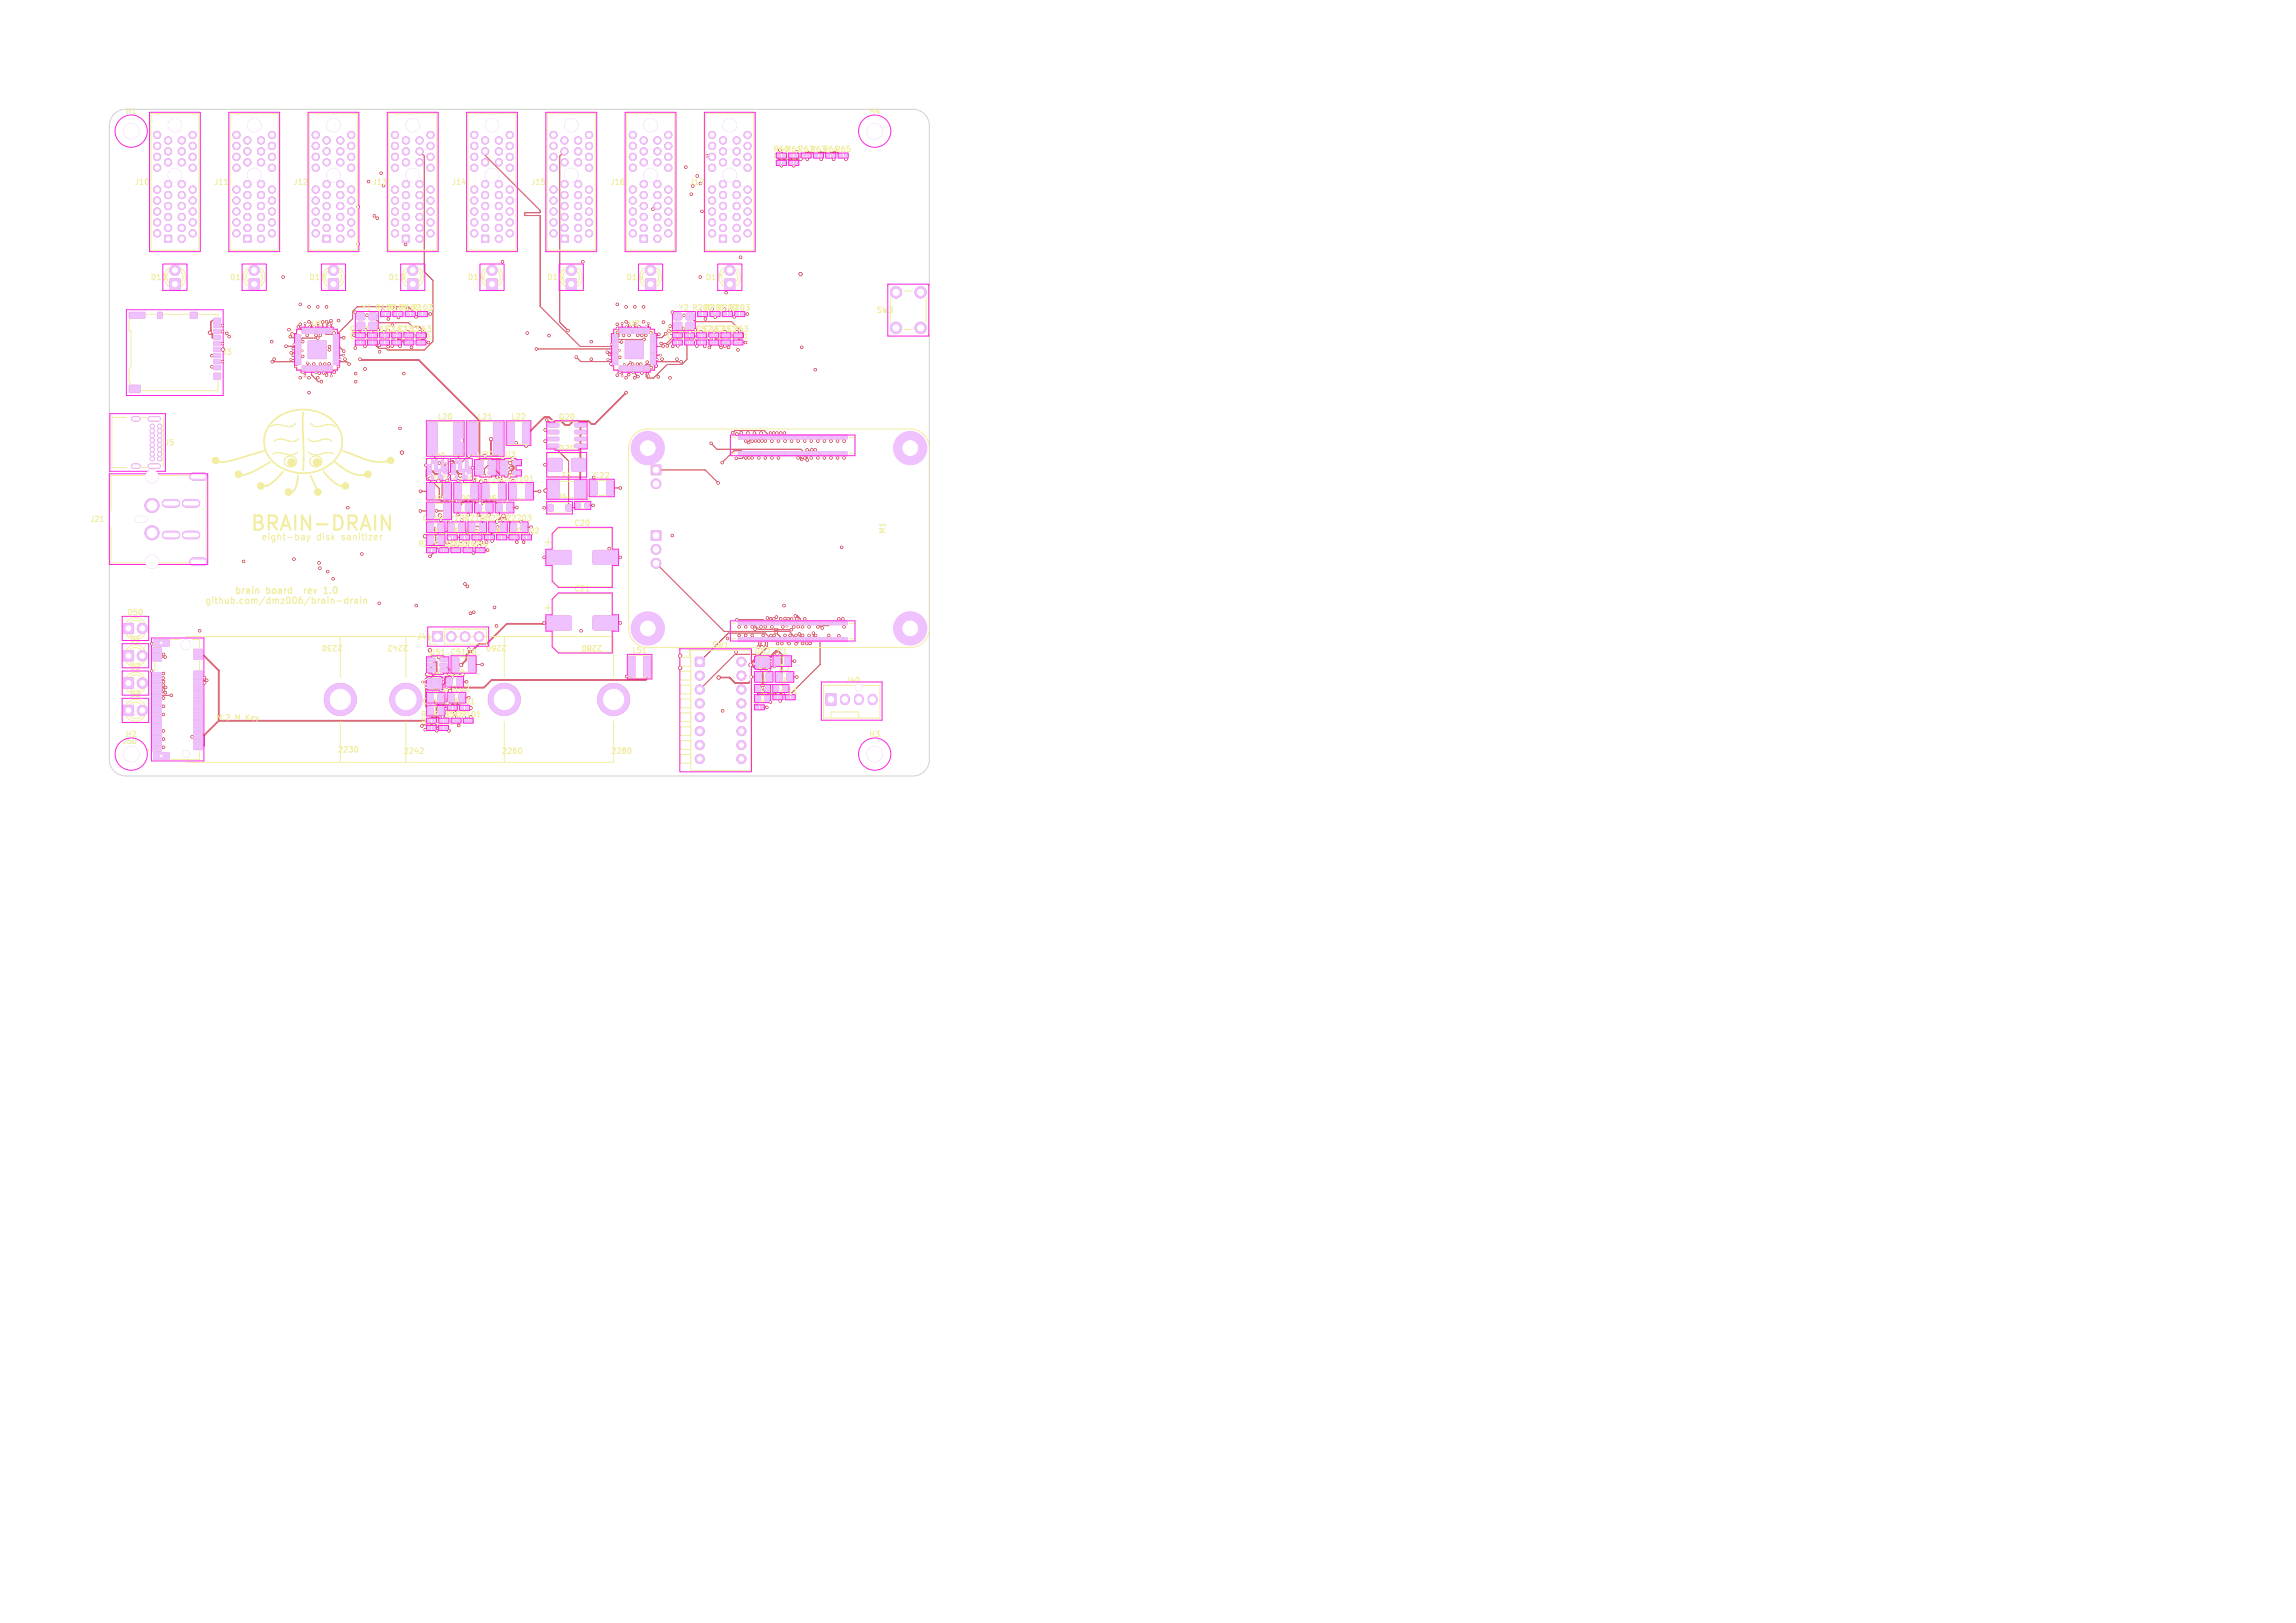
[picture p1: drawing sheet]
<svg xmlns="http://www.w3.org/2000/svg" width="420mm" height="297mm" viewBox="0 0 420 297" stroke-linecap="round" stroke-linejoin="round" font-family="sans-serif">
<defs><g id="words">
<text font-size="3.6" fill="#f2eda1" x="45.6" y="97.7">BRAIN-DRAIN</text>
<g font-size="1.7" fill="#f2eda1">
<text x="47.7" y="99.1">eight-bay</text>
<text x="58" y="99.1">disk</text>
<text x="62.8" y="99.1">sanitizer</text>
<text x="37.4" y="110.8">github.com/dmz006/brain-drain</text>
<text x="42.8" y="109">brain</text>
<text x="48.7" y="109">board</text>
<text x="56.5" y="109">rev</text>
<text x="60.5" y="109">1.0</text>
</g>
<g font-size="1.4" fill="#f2eda1">
<text x="22.9" y="21.1">H1</text>
<text x="158.9" y="21.1">H4</text>
<text x="24.5" y="34">J10</text>
<text x="39" y="34">J11</text>
<text x="53.5" y="34">J12</text>
<text x="82.5" y="34">J14</text>
<text x="97" y="34">J15</text>
<text x="111.5" y="34">J16</text>
<text x="27.5" y="51.5">D10</text>
<text x="42" y="51.5">D11</text>
<text x="56.5" y="51.5">D12</text>
<text x="71" y="51.5">D13</text>
<text x="85.5" y="51.5">D14</text>
<text x="100" y="51.5">D15</text>
<text x="114.5" y="51.5">D16</text>
<text x="129" y="51.5">D17</text>
<text x="75.3" y="57">R103</text>
<text x="133.3" y="57">R203</text>
<text x="160.3" y="57.5">SW3</text>
<text x="126.3" y="60.9">C252</text>
<text x="80" y="77">L20</text>
<text x="87.3" y="77">L21</text>
<text x="93.4" y="77">L22</text>
<text x="102.1" y="77">Q20</text>
<text x="30" y="81.7">J5</text>
<text x="102.1" y="82.8">D20</text>
<text x="78.4" y="84.1">U20</text>
<text x="82.8" y="84.1">U21</text>
<text x="102.7" y="87.8">F1</text>
<text x="16.3" y="95.7">J21</text>
<text x="100.8" y="91.6">D21</text>
<text x="105" y="91.8">R20</text>
<text x="76.4" y="100.2">R2103 C2102</text>
<text x="104.9" y="96.4">C20</text>
<text x="162.1" y="97.8" transform="rotate(-90 162.1 97.8)">M1</text>
<text x="23.2" y="112.8">D50</text>
<text x="104.9" y="108.4">C21</text>
<text x="23.7" y="117.8">D1</text>
<text x="62.7" y="118" transform="rotate(-180 62.7 118)">2230</text>
<text x="74.8" y="118" transform="rotate(-180 74.8 118)">2242</text>
<text x="76.2" y="117.2">J41</text>
<text x="92.7" y="118" transform="rotate(-180 92.7 118)">2260</text>
<text x="110.2" y="118" transform="rotate(-180 110.2 118)">2280</text>
<text x="115.5" y="119.7">L51</text>
<text x="130.2" y="118.7">SW1</text>
<text x="23.7" y="122.8">D2</text>
<text x="138.4" y="125.3">R1</text>
<text x="141.7" y="125.3">R2</text>
<text x="142.4" y="122.9">C3</text>
<text x="154.5" y="125.2">J40</text>
<text x="23.7" y="127.8">D3</text>
<text x="39.5" y="131.9">M.2</text>
<text x="42.9" y="131.9">M Key</text>
<text x="76.9" y="131.4">R504</text>
<text x="82.9" y="129.1">R501</text>
<text x="137.8" y="129">C4</text>
<text x="22.3" y="136.3">J50</text>
<text x="22.9" y="135.1">H2</text>
<text x="61.7" y="137.8">2230</text>
<text x="73.7" y="138">2242</text>
<text x="91.7" y="138">2260</text>
<text x="111.7" y="138">2280</text>
<text x="158.9" y="135.1">H3</text>
</g>
<g font-size="1.4" fill="#fff">
<text x="141.4" y="28">R60R61R62R63R64R65</text>
<text x="141.4" y="29.4">R66R67</text>
<text x="68" y="34">J13</text>
<text x="126" y="34">J17</text>
<text x="56.9" y="59.9">U1</text>
<text x="66.1" y="57">Y1 R100</text>
<text x="70.7" y="57">R101</text>
<text x="73" y="57">R102</text>
<text x="114.9" y="59.9">U2</text>
<text x="124.1" y="57">Y2 R200</text>
<text x="128.7" y="57">R201</text>
<text x="131" y="57">R202</text>
<text x="40.5" y="65.2">J3</text>
<text x="63.9" y="62.2">C154</text>
<text x="63.9" y="60.9">C151</text>
<text x="66.1" y="60.9">C161</text>
<text x="68.3" y="60.9">C152</text>
<text x="70.5" y="60.9">C162</text>
<text x="70.5" y="62.2">C141</text>
<text x="72.7" y="60.9">C153</text>
<text x="75" y="62.2">C101</text>
<text x="75" y="60.9">C163</text>
<text x="121.9" y="60.9">C251</text>
<text x="124.1" y="60.9">C261</text>
<text x="126.3" y="62.2">C240</text>
<text x="128.5" y="62.2">C241</text>
<text x="128.5" y="60.9">C262</text>
<text x="130.7" y="60.9">C253</text>
<text x="133" y="62.2">C201</text>
<text x="133" y="60.9">C263</text>
<text x="87.2" y="83.9">U22</text>
<text x="92.2" y="83.9">U3</text>
<text x="77.8" y="88.3">C2000</text>
<text x="82.8" y="88.3">C2001</text>
<text x="87.8" y="88.3">C2100</text>
<text x="92.8" y="88.3">C2101</text>
<text x="108.5" y="87.7">C22</text>
<text x="77.2" y="95.5">C2103C2104C2105C2202C2203</text>
<text x="77.8" y="91.9">C2200 C2003C2004C2005</text>
<text x="78.1" y="97.9">C31R2000 R2002 R2100 R2102</text>
<text x="78.6" y="100.2">C2002 C2201</text>
<text x="82.5" y="97.9">R2001 R2003 R2101</text>
<text x="86.3" y="100.2">C30</text>
<text x="77.9" y="123.8">U50 C500</text>
<text x="78.4" y="120">U51</text>
<text x="82.3" y="120">C5100</text>
<text x="138.6" y="122.9">C2</text>
<text x="142" y="120">C1</text>
<text x="77.2" y="129.1">C5103R500</text>
<text x="77.6" y="126.7">C501C5102</text>
<text x="79.1" y="131.4">R505 C5101</text>
<text x="81.4" y="131.4">C502</text>
<text x="138.4" y="127.1">R3 R10R11</text>
<text x="76.9" y="132.8">R502</text>
</g>
<g font-size="1.4" fill="#ff26e2">
<text x="66.1" y="62.2">C164</text>
<text x="68.3" y="62.2">C140</text>
<text x="72.7" y="62.2">C100</text>
<text x="121.9" y="62.2">C254</text>
<text x="124.1" y="62.2">C264</text>
<text x="130.7" y="62.2">C200</text>
<text x="137.9" y="120">U52</text>
<text x="79.1" y="132.8">R503</text>
</g>
</g></defs>
<g fill="#c83434" stroke="#c83434" stroke-width=".18">
<path d="M88.8 98h.4v.6h-.4z"/>
<path d="M89.8 98h.5v.6h-.5z"/>
<path d="M22.6 124.1h1.8v1.8h-1.8z"/>
<path d="M92.8 77.4h1.2v3.7h-1.2z"/>
<path d="M95.6 77.4h1.2v3.7h-1.2z"/>
<path d="M22.6 129.1h1.8v1.8h-1.8z"/>
<path d="M149 28.2h.4v.6h-.4z"/>
<path d="M150 28.2h.5v.6h-.5z"/>
<path d="M132.3 57.2h.5v.6h-.5z"/>
<path d="M133.3 57.2h.5v.6h-.5z"/>
<path d="M82.7 85h.6v.2l-.6 .1z"/>
<path d="M82.7 85.5h.6v.2l-.6 .1z"/>
<path d="M82.7 86h.6v.2l-.6 .1z"/>
<path d="M82.7 86.5h.6v.2l-.6 .1z"/>
<path d="M84 84.2l.4 .1v1.9l-.1 .1-.3-.1z"/>
<path d="M85.2 84.2l.3 .1v1.9l-.1 .1-.3-.1z"/>
<path d="M85.6 85.4h.5v.2h-.5z"/>
<path d="M85.6 85.9h.5v.2h-.5z"/>
<path d="M85.6 86.4h.5v.2h-.5z"/>
<path d="M84.7 85.9l.2 .1-.1 1.6-.2-.1z"/>
<path d="M83.4 84.2h.2v.6h-.3z"/>
<path d="M79.2 115.6h1.6v1.8h-1.6z"/>
<path d="M138.3 125.6h.7v.8h-.7z"/>
<path d="M140 125.6h.6v.8h-.6z"/>
<path d="M82.7 100.4h.4v.5h-.4z"/>
<path d="M83.6 100.4h.5v.5h-.5z"/>
<path d="M78.3 77.4h1.6v5.7h-1.6z"/>
<path d="M83 77.4h1.6v5.7h-1.6z"/>
<path d="M123.2 62.4h.5v.5h-.5z"/>
<path d="M124.2 62.4h.4v.5h-.4z"/>
<path d="M151.1 127h1.8v2h-1.8z"/>
<path d="M78.3 85h.6v.2l-.6 .1z"/>
<path d="M78.3 85.5h.6v.2l-.6 .1z"/>
<path d="M78.3 86h.6v.2l-.6 .1z"/>
<path d="M78.3 86.5h.6v.2l-.6 .1z"/>
<path d="M79.6 84.2l.4 .1v1.9l-.1 .1-.3-.1z"/>
<path d="M80.8 84.2l.3 .1v1.9l-.1 .1-.3-.1z"/>
<path d="M81.2 85.4h.5v.2h-.5z"/>
<path d="M81.2 85.9h.5v.2h-.5z"/>
<path d="M81.2 86.4h.5v.2h-.5z"/>
<path d="M80.3 85.9l.2 .1-.1 1.6-.2-.1z"/>
<path d="M79 84.2h.2v.6h-.3z"/>
<path d="M74.6 51.1h1.8v1.8h-1.8z"/>
<path d="M78.3 88.6l.9-.1 .2 .2v2.3l-.2 .2h-.7l-.2-.1z"/>
<path d="M81.3 88.6l.8-.1 .2 .2v2.3l-.1 .2h-.7l-.3-.1z"/>
<path d="M93.3 98h.5v.6h-.5z"/>
<path d="M94.3 98h.5v.6h-.5z"/>
<path d="M82 129.2h.5v.6h-.5z"/>
<path d="M83 129.2h.5v.6h-.5z"/>
<path d="M22.6 119.1h1.8v1.8h-1.8z"/>
<path d="M146.7 28.2h.5v.6h-.5z"/>
<path d="M147.7 28.2h.5v.6h-.5z"/>
<path d="M117.1 43.1h1.3v1.2h-1.3z"/>
<path d="M95.5 98h.5v.6h-.5z"/>
<path d="M96.6 98h.4v.6h-.4z"/>
<path d="M78.3 129.4l.7-.1 .2 .2v1l-.1 .2-.6 .1-.2-.2z"/>
<path d="M80.2 129.4l.7-.1 .2 .2v1l-.1 .2-.6 .1-.2-.2z"/>
<path d="M85.9 95.8h.7l.2 .1 .1 1.1-.2 .2h-.6l-.2-.1z"/>
<path d="M87.8 95.8h.7l.2 .1v1.1l-.1 .2h-.6l-.2-.1z"/>
<path d="M82.1 127h.7l.2 .1v1.1l-.1 .2h-.6l-.2-.1z"/>
<path d="M84 127h.7l.2 .1 .1 1.1-.2 .2h-.6l-.2-.1z"/>
<path d="M141.5 127.3h.5v.6h-.5z"/>
<path d="M142.6 127.3h.4v.6h-.4z"/>
<path d="M91 98h.5v.6h-.5z"/>
<path d="M92 98h.5v.6h-.5z"/>
<path d="M93.3 88.6l.8-.1 .3 .2v2.3l-.2 .2h-.7l-.2-.1z"/>
<path d="M96.3 88.6l.8-.1 .2 .2 .1 2.3-.2 .2h-.8l-.2-.1z"/>
<path d="M72 57.2h.5v.6h-.5z"/>
<path d="M73.1 57.2h.4v.6h-.4z"/>
<path d="M100.3 88h1.9v3.1h-1.9z"/>
<path d="M105.2 88h1.9v3.1h-1.9z"/>
<path d="M141.7 120.3h.7l.2 .1v1.1l-.1 .2h-.6l-.2-.1z"/>
<path d="M143.6 120.3h.7l.2 .1v1.1l-.1 .2h-.6l-.2-.1z"/>
<path d="M100.2 112.8h4.1l.2 .2v2.1l-.2 .2-4-.1-.2-.2z"/>
<path d="M108.6 112.8h4.1l.2 .2v2.1l-.2 .2-4-.1-.2-.2z"/>
<path d="M67.4 62.4h.5v.5h-.5z"/>
<path d="M68.4 62.4h.4v.5h-.4z"/>
<path d="M90.9 92.2h.7l.2 .1 .1 1.1-.2 .2h-.6l-.2-.1z"/>
<path d="M92.8 92.2h.7l.2 .1v1.1l-.1 .2h-.6l-.2-.1z"/>
<path d="M108.1 88h.8l.3 .1v2.3l-.2 .2-.7 .1-.3-.2z"/>
<path d="M111.1 88h.8l.2 .1v2.3l-.1 .2-.8 .1-.2-.2z"/>
<path d="M87.1 92.2h.7l.2 .1 .1 1.1-.2 .2h-.6l-.2-.1z"/>
<path d="M89 92.2h.7l.2 .1 .1 1.1-.2 .2h-.6l-.2-.1z"/>
<path d="M138.3 123.2h.7l.2 .1 .1 1.1-.2 .2h-.6l-.2-.1z"/>
<path d="M140.2 123.2h.7l.2 .1 .1 1.1-.2 .2h-.6l-.2-.1z"/>
<path d="M78.3 98.2l.7-.1 .2 .2v1l-.1 .2-.6 .1-.2-.2z"/>
<path d="M80.2 98.2l.7-.1 .2 .2v1l-.1 .2-.6 .1-.2-.2z"/>
<path d="M44.6 43.1h1.3v1.2h-1.3z"/>
<path d="M88.3 88.6l.8-.1 .3 .2v2.3l-.2 .2h-.7l-.2-.1z"/>
<path d="M91.3 88.6l.8-.1 .2 .2 .1 2.3-.2 .2h-.8l-.2-.1z"/>
<path d="M134.6 57.2h.4v.6h-.4z"/>
<path d="M135.6 57.2h.5v.6h-.5z"/>
<path d="M100.3 92.4h.8v1h-.8z"/>
<path d="M103.6 92.4h.8v1h-.8z"/>
<path d="M127.3 120.4h1.4v1.4h-1.4z"/>
<path d="M127.6 62.4h.5v.5h-.5z"/>
<path d="M128.6 62.4h.5v.5h-.5z"/>
<path d="M129.9 62.4h.4v.5h-.4z"/>
<path d="M130.8 62.4h.5v.5h-.5z"/>
<path d="M84.2 129.2h.5v.6h-.5z"/>
<path d="M85.3 129.2h.4v.6h-.4z"/>
<path d="M65.2 62.4h.5v.5h-.5z"/>
<path d="M66.2 62.4h.4v.5h-.4z"/>
<path d="M143.8 127.3h.5v.6h-.5z"/>
<path d="M144.8 127.3h.5v.6h-.5z"/>
<path d="M69.8 57.2h.5v.6h-.5z"/>
<path d="M70.8 57.2h.5v.6h-.5z"/>
<path d="M22.6 114.1h1.8v1.8h-1.8z"/>
<path d="M123.4 59.1h1.2v1h-1.2z"/>
<path d="M125.6 59.1h1.2v1h-1.2z"/>
<path d="M125.6 57.4h1.2v1h-1.2z"/>
<path d="M123.4 57.4h1.2v1h-1.2z"/>
<path d="M82.8 120.3h.8l.3 .1v2.3l-.2 .2-.7 .1-.2-.2z"/>
<path d="M85.8 120.3h.8l.2 .1 .1 2.3-.2 .2-.8 .1-.2-.2z"/>
<path d="M125.4 62.4h.5v.5h-.5z"/>
<path d="M126.4 62.4h.4v.5h-.4z"/>
<path d="M84.9 100.4h.5v.5h-.5z"/>
<path d="M85.9 100.4h.4v.5h-.4z"/>
<path d="M91.6 84.4h1.2l.1 .5h-1.3z"/>
<path d="M91.6 85.3h1.2l.1 .5-1.3 .1z"/>
<path d="M91.6 86.3h1.2l.1 .5h-1.3z"/>
<path d="M93.9 86.3h1.2v.5h-1.2z"/>
<path d="M93.9 84.4h1.2v.5h-1.2z"/>
<path d="M76.3 62.4h.5v.5h-.5z"/>
<path d="M77.3 62.4h.4v.5h-.4z"/>
<path d="M30.1 43.1h1.3v1.2h-1.3z"/>
<path d="M85.6 77.4h1.6v5.7h-1.6z"/>
<path d="M90.3 77.4h1.6v5.7h-1.6z"/>
<path d="M82 98h.5v.6h-.5z"/>
<path d="M83 98h.5v.6h-.5z"/>
<path d="M84.9 131.6h.5v.5h-.5z"/>
<path d="M85.9 131.6h.5v.5h-.5z"/>
<path d="M78.2 100.4h.5v.6h-.5z"/>
<path d="M79.2 100.4h.5v.6h-.5z"/>
<path d="M60.1 51.1h1.8v1.8h-1.8z"/>
<path d="M82.7 131.6h.5v.5h-.5z"/>
<path d="M83.7 131.6h.4v.5h-.4z"/>
<path d="M118.1 51.1h1.8v1.8h-1.8z"/>
<path d="M134.3 62.4h.5v.5h-.5z"/>
<path d="M135.3 62.4h.4v.5h-.4z"/>
<path d="M153.5 28.2h.5v.6h-.5z"/>
<path d="M154.5 28.2h.5v.6h-.5z"/>
<path d="M39.1 66.9h1.2v.7h-1.2z"/>
<path d="M39.1 65.8h1.2v.7h-1.2z"/>
<path d="M39.1 64.7h1.2v.7h-1.2z"/>
<path d="M39.1 63.6h1.2v.7h-1.2z"/>
<path d="M39.1 62.5h1.2v.7h-1.2z"/>
<path d="M39.1 61.4h1.2v.7h-1.2z"/>
<path d="M39.1 60.3h1.2v.7h-1.2z"/>
<path d="M39.1 59.2h1.2v.7h-1.2z"/>
<path d="M39.1 58.3h1.2v.7h-1.2z"/>
<path d="M28.8 57.2h.8v1h-.8z"/>
<path d="M34.8 57.2h1.2v1h-1.2z"/>
<path d="M23.7 57.2h2.8v1h-2.8z"/>
<path d="M39.1 68.3h1.2v1h-1.2z"/>
<path d="M23.7 70.5h1.9v1.3h-1.9z"/>
<path d="M78.3 95.8h.7l.2 .1v1.1l-.1 .2h-.6l-.2-.1z"/>
<path d="M80.2 95.8h.7l.2 .1v1.1l-.1 .2h-.6l-.2-.1z"/>
<path d="M100.3 84h2.4v2.1h-2.4z"/>
<path d="M104.6 84h2.4v2.1h-2.4z"/>
<path d="M82.1 95.8h.7l.2 .1v1.1l-.1 .2h-.6l-.2-.1z"/>
<path d="M84 95.8h.7l.2 .1 .1 1.1-.2 .2h-.6l-.2-.1z"/>
<path d="M87.1 100.4h.5v.5h-.5z"/>
<path d="M88.1 100.4h.4v.5h-.4z"/>
<path d="M89.7 95.8h.7l.2 .1v1.1l-.1 .2h-.6l-.2-.1z"/>
<path d="M91.6 95.8h.7l.2 .1v1.1l-.1 .2h-.6l-.2-.1z"/>
<path d="M132.6 51.1h1.8v1.8h-1.8z"/>
<path d="M103.6 51.1h1.8v1.8h-1.8z"/>
<path d="M84.2 98h.5v.6h-.5z"/>
<path d="M85.3 98h.4v.6h-.4z"/>
<path d="M115 120.1h1.2v3.8h-1.2z"/>
<path d="M117.8 120.1h1.2v3.8h-1.2z"/>
<path d="M93.5 95.8h.7l.2 .1v1.1l-.1 .2h-.6l-.2-.1z"/>
<path d="M95.4 95.8h.7l.2 .1v1.1l-.1 .2h-.6l-.2-.1z"/>
<path d="M138.3 120.4h.5v.2h-.5z"/>
<path d="M138.3 120.9h.5v.2h-.5z"/>
<path d="M138.3 121.4h.5v.2h-.5z"/>
<path d="M140.2 121.4h.5v.2h-.5z"/>
<path d="M140.2 120.9h.5v.2h-.5z"/>
<path d="M140.2 120.4h.5v.2h-.5z"/>
<path d="M139 120.4h.9v1.6h-.9z"/>
<path d="M73.6 43.1h1.3v1.2h-1.3z"/>
<path d="M127.8 57.2h.5v.6h-.5z"/>
<path d="M128.8 57.2h.5v.6h-.5z"/>
<path d="M78.3 92.2h.9l.2 .1v2.3l-.2 .2-.7 .1-.2-.2z"/>
<path d="M81.3 92.2h.8l.2 .1v2.3l-.1 .2-.7 .1-.3-.2z"/>
<path d="M100.3 77.5h1.8l.1 .5-1.9 .1z"/>
<path d="M100.3 78.8h1.8l.1 .5-1.9 .1z"/>
<path d="M100.3 80.1l1.8-.1 .1 .5-1.9 .1z"/>
<path d="M100.3 81.3h1.8l.1 .5-1.9 .1z"/>
<path d="M105.2 81.3h1.9v.5l-1.8 .1z"/>
<path d="M105.2 80.1l1.9-.1v.5l-1.8 .1z"/>
<path d="M105.2 78.8h1.9v.5l-1.8 .1z"/>
<path d="M105.2 77.5h1.9v.5l-1.8 .1z"/>
<path d="M87.1 84.4h1.2l.1 .5h-1.3z"/>
<path d="M87.1 85.3h1.2l.1 .5-1.3 .1z"/>
<path d="M87.1 86.3h1.2l.1 .5h-1.3z"/>
<path d="M89.4 86.3h1.2v.5h-1.2z"/>
<path d="M89.4 85.3h1.2v.5l-1.2 .1z"/>
<path d="M89.4 84.4h1.2v.5h-1.2z"/>
<path d="M27.9 137.1h1.6v.3h-1.6z"/>
<path d="M35.5 136.9h1.5v.3h-1.5z"/>
<path d="M27.9 136.6h1.6v.3h-1.6z"/>
<path d="M35.5 136.3h1.5v.3h-1.5z"/>
<path d="M27.9 136.1h1.6v.3h-1.6z"/>
<path d="M35.5 135.9h1.5v.3h-1.5z"/>
<path d="M27.9 135.6h1.6v.3h-1.6z"/>
<path d="M35.5 135.4h1.5v.3h-1.5z"/>
<path d="M27.9 135.1h1.6v.3h-1.6z"/>
<path d="M35.5 134.9h1.5v.2h-1.5z"/>
<path d="M27.9 134.6h1.6v.3h-1.6z"/>
<path d="M35.5 134.3h1.5v.4h-1.5z"/>
<path d="M27.9 134.1h1.6v.3h-1.6z"/>
<path d="M35.5 133.9h1.5v.3h-1.5z"/>
<path d="M27.9 133.6h1.6v.3h-1.6z"/>
<path d="M35.5 133.4h1.5v.2h-1.5z"/>
<path d="M27.9 133.1h1.6v.3h-1.6z"/>
<path d="M35.5 132.8h1.5v.4h-1.5z"/>
<path d="M27.9 132.6h1.6v.3h-1.6z"/>
<path d="M35.5 132.4h1.5v.3h-1.5z"/>
<path d="M27.9 132.1h1.6v.3h-1.6z"/>
<path d="M35.5 131.9h1.5v.3h-1.5z"/>
<path d="M27.9 131.6h1.6v.3h-1.6z"/>
<path d="M35.5 131.3h1.5v.3h-1.5z"/>
<path d="M27.9 131.1h1.6v.3h-1.6z"/>
<path d="M35.5 130.8h1.5v.4h-1.5z"/>
<path d="M27.9 130.6h1.6v.3h-1.6z"/>
<path d="M35.5 130.4h1.5v.3h-1.5z"/>
<path d="M27.9 130.1h1.6v.3h-1.6z"/>
<path d="M35.5 129.9h1.5v.2h-1.5z"/>
<path d="M27.9 129.6h1.6v.3h-1.6z"/>
<path d="M35.5 129.3h1.5v.3h-1.5z"/>
<path d="M27.9 129.1h1.6v.3h-1.6z"/>
<path d="M35.5 128.8h1.5v.3h-1.5z"/>
<path d="M27.9 128.6h1.6v.3h-1.6z"/>
<path d="M35.5 128.3h1.5v.4h-1.5z"/>
<path d="M27.9 128.1h1.6v.3h-1.6z"/>
<path d="M35.5 127.9h1.5v.3h-1.5z"/>
<path d="M27.9 127.6h1.6v.3h-1.6z"/>
<path d="M35.5 127.4h1.5v.3h-1.5z"/>
<path d="M27.9 127.1h1.6v.3h-1.6z"/>
<path d="M35.5 126.9h1.5v.3h-1.5z"/>
<path d="M27.9 126.6h1.6v.3h-1.6z"/>
<path d="M35.5 126.3h1.5v.3h-1.5z"/>
<path d="M27.9 126.1h1.6v.3h-1.6z"/>
<path d="M35.5 125.8h1.5v.3h-1.5z"/>
<path d="M27.9 125.6h1.6v.3h-1.6z"/>
<path d="M35.5 125.3h1.5v.4h-1.5z"/>
<path d="M27.9 125.1h1.6v.3h-1.6z"/>
<path d="M35.5 124.9h1.5v.3h-1.5z"/>
<path d="M27.9 124.6h1.6v.3h-1.6z"/>
<path d="M35.5 124.4h1.5v.3h-1.5z"/>
<path d="M27.9 124.1h1.6v.3h-1.6z"/>
<path d="M35.5 123.9h1.5v.3h-1.5z"/>
<path d="M27.9 123.6h1.6v.3h-1.6z"/>
<path d="M35.5 123.4h1.5v.2h-1.5z"/>
<path d="M27.9 123.1h1.6v.3h-1.6z"/>
<path d="M35.5 122.8h1.5v.3h-1.5z"/>
<path d="M27.9 120.6h1.6v.3h-1.6z"/>
<path d="M35.5 120.4h1.5v.3h-1.5z"/>
<path d="M27.9 120.1h1.6v.3h-1.6z"/>
<path d="M35.5 119.9h1.5v.2h-1.5z"/>
<path d="M27.9 119.6h1.6v.3h-1.6z"/>
<path d="M35.5 119.3h1.5v.3h-1.5z"/>
<path d="M27.9 119.1h1.6v.3h-1.6z"/>
<path d="M35.5 118.8h1.5v.3h-1.5z"/>
<path d="M27.9 118.6h1.6v.3h-1.6z"/>
<path d="M28.1 137.8h2.8v1.1h-2.8z"/>
<path d="M28.1 117.1h2.8v1.1h-2.8z"/>
<path d="M100.2 100.8h4.1l.2 .2v2.1l-.2 .2-4-.1-.2-.2z"/>
<path d="M108.6 100.8h4.1l.2 .2v2.1l-.2 .2-4-.1-.2-.2z"/>
<path d="M69.6 62.4h.5v.5h-.5z"/>
<path d="M70.6 62.4h.5v.5h-.5z"/>
<path d="M135.1 116.7h.2v.7h-.2z"/>
<path d="M135.1 113.6h.2v.7h-.2z"/>
<path d="M135.5 116.7h.2v.7h-.2z"/>
<path d="M135.5 113.6h.2v.7h-.2z"/>
<path d="M135.9 116.7h.2v.7h-.2z"/>
<path d="M135.9 113.6h.2v.7h-.2z"/>
<path d="M136.3 116.7h.2v.7h-.2z"/>
<path d="M136.3 113.6h.2v.7h-.2z"/>
<path d="M136.7 116.7h.2v.7h-.2z"/>
<path d="M136.7 113.6h.2v.7h-.2z"/>
<path d="M137.1 116.7h.2v.7h-.2z"/>
<path d="M137.1 113.6h.2v.7h-.2z"/>
<path d="M137.5 116.7h.2v.7h-.2z"/>
<path d="M137.5 113.6h.2v.7h-.2z"/>
<path d="M137.9 116.7h.2v.7h-.2z"/>
<path d="M137.9 113.6h.2v.7h-.2z"/>
<path d="M138.3 116.7h.2v.7h-.2z"/>
<path d="M138.3 113.6h.2v.7h-.2z"/>
<path d="M138.7 116.7h.2v.7h-.2z"/>
<path d="M138.7 113.6h.2v.7h-.2z"/>
<path d="M139.1 116.7h.2v.7h-.2z"/>
<path d="M139.1 113.6h.2v.7h-.2z"/>
<path d="M139.5 116.7h.2v.7h-.2z"/>
<path d="M139.5 113.6h.2v.7h-.2z"/>
<path d="M139.9 116.7h.2v.7h-.2z"/>
<path d="M139.9 113.6h.2v.7h-.2z"/>
<path d="M140.3 116.7h.2v.7h-.2z"/>
<path d="M140.3 113.6h.2v.7h-.2z"/>
<path d="M140.7 116.7h.2v.7h-.2z"/>
<path d="M140.7 113.6h.2v.7h-.2z"/>
<path d="M141.1 116.7h.2v.7h-.2z"/>
<path d="M141.1 113.6h.2v.7h-.2z"/>
<path d="M141.5 116.7h.2v.7h-.2z"/>
<path d="M141.5 113.6h.2v.7h-.2z"/>
<path d="M141.9 116.7h.2v.7h-.2z"/>
<path d="M141.9 113.6h.2v.7h-.2z"/>
<path d="M142.3 116.7h.2v.7h-.2z"/>
<path d="M142.3 113.6h.2v.7h-.2z"/>
<path d="M142.7 116.7h.2v.7h-.2z"/>
<path d="M142.7 113.6h.2v.7h-.2z"/>
<path d="M143.1 116.7h.2v.7h-.2z"/>
<path d="M143.1 113.6h.2v.7h-.2z"/>
<path d="M143.5 116.7h.2v.7h-.2z"/>
<path d="M143.5 113.6h.2v.7h-.2z"/>
<path d="M143.9 116.7h.2v.7h-.2z"/>
<path d="M143.9 113.6h.2v.7h-.2z"/>
<path d="M144.3 116.7h.2v.7h-.2z"/>
<path d="M144.3 113.6h.2v.7h-.2z"/>
<path d="M144.7 116.7h.2v.7h-.2z"/>
<path d="M144.7 113.6h.2v.7h-.2z"/>
<path d="M145.1 116.7h.2v.7h-.2z"/>
<path d="M145.1 113.6h.2v.7h-.2z"/>
<path d="M145.5 116.7h.2v.7h-.2z"/>
<path d="M145.5 113.6h.2v.7h-.2z"/>
<path d="M145.9 116.7h.2v.7h-.2z"/>
<path d="M145.9 113.6h.2v.7h-.2z"/>
<path d="M146.3 116.7h.2v.7h-.2z"/>
<path d="M146.3 113.6h.2v.7h-.2z"/>
<path d="M146.7 116.7h.2v.7h-.2z"/>
<path d="M146.7 113.6h.2v.7h-.2z"/>
<path d="M147.1 116.7h.2v.7h-.2z"/>
<path d="M147.1 113.6h.2v.7h-.2z"/>
<path d="M147.5 116.7h.2v.7h-.2z"/>
<path d="M147.5 113.6h.2v.7h-.2z"/>
<path d="M147.9 116.7h.2v.7h-.2z"/>
<path d="M147.9 113.6h.2v.7h-.2z"/>
<path d="M148.3 116.7h.2v.7h-.2z"/>
<path d="M148.3 113.6h.2v.7h-.2z"/>
<path d="M148.7 116.7h.2v.7h-.2z"/>
<path d="M148.7 113.6h.2v.7h-.2z"/>
<path d="M149.1 116.7h.2v.7h-.2z"/>
<path d="M149.1 113.6h.2v.7h-.2z"/>
<path d="M149.5 116.7h.2v.7h-.2z"/>
<path d="M149.5 113.6h.2v.7h-.2z"/>
<path d="M149.9 116.7h.2v.7h-.2z"/>
<path d="M149.9 113.6h.2v.7h-.2z"/>
<path d="M150.3 116.7h.2v.7h-.2z"/>
<path d="M150.3 113.6h.2v.7h-.2z"/>
<path d="M150.7 116.7h.2v.7h-.2z"/>
<path d="M150.7 113.6h.2v.7h-.2z"/>
<path d="M151.1 116.7h.2v.7h-.2z"/>
<path d="M151.1 113.6h.2v.7h-.2z"/>
<path d="M151.5 116.7h.2v.7h-.2z"/>
<path d="M151.5 113.6h.2v.7h-.2z"/>
<path d="M151.9 116.7h.2v.7h-.2z"/>
<path d="M151.9 113.6h.2v.7h-.2z"/>
<path d="M152.3 116.7h.2v.7h-.2z"/>
<path d="M152.3 113.6h.2v.7h-.2z"/>
<path d="M152.7 116.7h.2v.7h-.2z"/>
<path d="M152.7 113.6h.2v.7h-.2z"/>
<path d="M153.1 116.7h.2v.7h-.2z"/>
<path d="M153.1 113.6h.2v.7h-.2z"/>
<path d="M153.5 116.7h.2v.7h-.2z"/>
<path d="M153.5 113.6h.2v.7h-.2z"/>
<path d="M153.9 116.7h.2v.7h-.2z"/>
<path d="M153.9 113.6h.2v.7h-.2z"/>
<path d="M154.3 116.7h.2v.7h-.2z"/>
<path d="M154.3 113.6h.2v.7h-.2z"/>
<path d="M154.7 116.7h.2v.7h-.2z"/>
<path d="M154.7 113.6h.2v.7h-.2z"/>
<path d="M135.1 82.7h.2v.7h-.2z"/>
<path d="M135.1 79.6h.2v.7h-.2z"/>
<path d="M135.5 82.7h.2v.7h-.2z"/>
<path d="M135.5 79.6h.2v.7h-.2z"/>
<path d="M135.9 82.7h.2v.7h-.2z"/>
<path d="M135.9 79.6h.2v.7h-.2z"/>
<path d="M136.3 82.7h.2v.7h-.2z"/>
<path d="M136.3 79.6h.2v.7h-.2z"/>
<path d="M136.7 82.7h.2v.7h-.2z"/>
<path d="M136.7 79.6h.2v.7h-.2z"/>
<path d="M137.1 82.7h.2v.7h-.2z"/>
<path d="M137.1 79.6h.2v.7h-.2z"/>
<path d="M137.5 82.7h.2v.7h-.2z"/>
<path d="M137.5 79.6h.2v.7h-.2z"/>
<path d="M137.9 82.7h.2v.7h-.2z"/>
<path d="M137.9 79.6h.2v.7h-.2z"/>
<path d="M138.3 82.7h.2v.7h-.2z"/>
<path d="M138.3 79.6h.2v.7h-.2z"/>
<path d="M138.7 82.7h.2v.7h-.2z"/>
<path d="M138.7 79.6h.2v.7h-.2z"/>
<path d="M139.1 82.7h.2v.7h-.2z"/>
<path d="M139.1 79.6h.2v.7h-.2z"/>
<path d="M139.5 82.7h.2v.7h-.2z"/>
<path d="M139.5 79.6h.2v.7h-.2z"/>
<path d="M139.9 82.7h.2v.7h-.2z"/>
<path d="M139.9 79.6h.2v.7h-.2z"/>
<path d="M140.3 82.7h.2v.7h-.2z"/>
<path d="M140.3 79.6h.2v.7h-.2z"/>
<path d="M140.7 82.7h.2v.7h-.2z"/>
<path d="M140.7 79.6h.2v.7h-.2z"/>
<path d="M141.1 82.7h.2v.7h-.2z"/>
<path d="M141.1 79.6h.2v.7h-.2z"/>
<path d="M141.5 82.7h.2v.7h-.2z"/>
<path d="M141.5 79.6h.2v.7h-.2z"/>
<path d="M141.9 82.7h.2v.7h-.2z"/>
<path d="M141.9 79.6h.2v.7h-.2z"/>
<path d="M142.3 82.7h.2v.7h-.2z"/>
<path d="M142.3 79.6h.2v.7h-.2z"/>
<path d="M142.7 82.7h.2v.7h-.2z"/>
<path d="M142.7 79.6h.2v.7h-.2z"/>
<path d="M143.1 82.7h.2v.7h-.2z"/>
<path d="M143.1 79.6h.2v.7h-.2z"/>
<path d="M143.5 82.7h.2v.7h-.2z"/>
<path d="M143.5 79.6h.2v.7h-.2z"/>
<path d="M143.9 82.7h.2v.7h-.2z"/>
<path d="M143.9 79.6h.2v.7h-.2z"/>
<path d="M144.3 82.7h.2v.7h-.2z"/>
<path d="M144.3 79.6h.2v.7h-.2z"/>
<path d="M144.7 82.7h.2v.7h-.2z"/>
<path d="M144.7 79.6h.2v.7h-.2z"/>
<path d="M145.1 82.7h.2v.7h-.2z"/>
<path d="M145.1 79.6h.2v.7h-.2z"/>
<path d="M145.5 82.7h.2v.7h-.2z"/>
<path d="M145.5 79.6h.2v.7h-.2z"/>
<path d="M145.9 82.7h.2v.7h-.2z"/>
<path d="M145.9 79.6h.2v.7h-.2z"/>
<path d="M146.3 82.7h.2v.7h-.2z"/>
<path d="M146.3 79.6h.2v.7h-.2z"/>
<path d="M146.7 82.7h.2v.7h-.2z"/>
<path d="M146.7 79.6h.2v.7h-.2z"/>
<path d="M147.1 82.7h.2v.7h-.2z"/>
<path d="M147.1 79.6h.2v.7h-.2z"/>
<path d="M147.5 82.7h.2v.7h-.2z"/>
<path d="M147.5 79.6h.2v.7h-.2z"/>
<path d="M147.9 82.7h.2v.7h-.2z"/>
<path d="M147.9 79.6h.2v.7h-.2z"/>
<path d="M148.3 82.7h.2v.7h-.2z"/>
<path d="M148.3 79.6h.2v.7h-.2z"/>
<path d="M148.7 82.7h.2v.7h-.2z"/>
<path d="M148.7 79.6h.2v.7h-.2z"/>
<path d="M149.1 82.7h.2v.7h-.2z"/>
<path d="M149.1 79.6h.2v.7h-.2z"/>
<path d="M149.5 82.7h.2v.7h-.2z"/>
<path d="M149.5 79.6h.2v.7h-.2z"/>
<path d="M149.9 82.7h.2v.7h-.2z"/>
<path d="M149.9 79.6h.2v.7h-.2z"/>
<path d="M150.3 82.7h.2v.7h-.2z"/>
<path d="M150.3 79.6h.2v.7h-.2z"/>
<path d="M150.7 82.7h.2v.7h-.2z"/>
<path d="M150.7 79.6h.2v.7h-.2z"/>
<path d="M151.1 82.7h.2v.7h-.2z"/>
<path d="M151.1 79.6h.2v.7h-.2z"/>
<path d="M151.5 82.7h.2v.7h-.2z"/>
<path d="M151.5 79.6h.2v.7h-.2z"/>
<path d="M151.9 82.7h.2v.7h-.2z"/>
<path d="M151.9 79.6h.2v.7h-.2z"/>
<path d="M152.3 82.7h.2v.7h-.2z"/>
<path d="M152.3 79.6h.2v.7h-.2z"/>
<path d="M152.7 82.7h.2v.7h-.2z"/>
<path d="M152.7 79.6h.2v.7h-.2z"/>
<path d="M153.1 82.7h.2v.7h-.2z"/>
<path d="M153.1 79.6h.2v.7h-.2z"/>
<path d="M153.5 82.7h.2v.7h-.2z"/>
<path d="M153.5 79.6h.2v.7h-.2z"/>
<path d="M153.9 82.7h.2v.7h-.2z"/>
<path d="M153.9 79.6h.2v.7h-.2z"/>
<path d="M154.3 82.7h.2v.7h-.2z"/>
<path d="M154.3 79.6h.2v.7h-.2z"/>
<path d="M154.7 82.7h.2v.7h-.2z"/>
<path d="M154.7 79.6h.2v.7h-.2z"/>
<path d="M144.4 29.5h.5v.6h-.5z"/>
<path d="M145.5 29.5h.4v.6h-.4z"/>
<path d="M88.1 43.1h1.3v1.2h-1.3z"/>
<path d="M80.4 133h.5v.5h-.5z"/>
<path d="M81.4 133h.4v.5h-.4z"/>
<path d="M138.3 127.4h.7v.9h-.7z"/>
<path d="M140 127.4h.6v.9h-.6z"/>
<path d="M81.7 124.1h.7l.2 .1v1.1l-.1 .2h-.6l-.2-.1z"/>
<path d="M83.6 124.1h.7l.2 .1 .1 1.1-.2 .2h-.6l-.2-.1z"/>
<path d="M78.3 127h.7l.2 .1v1.1l-.1 .2h-.6l-.2-.1z"/>
<path d="M80.2 127h.7l.2 .1v1.1l-.1 .2h-.6l-.2-.1z"/>
<path d="M71.9 62.4h.4v.5h-.4z"/>
<path d="M72.8 62.4h.5v.5h-.5z"/>
<path d="M83.3 92.2h.7l.2 .1 .1 1.1-.2 .2h-.6l-.2-.1z"/>
<path d="M85.2 92.2h.7l.2 .1 .1 1.1-.2 .2h-.6l-.2-.1z"/>
<path d="M105.4 92.1h.7v.8h-.7z"/>
<path d="M107.1 92.1h.7v.8h-.7z"/>
<path d="M65.4 59.1h1.2v1h-1.2z"/>
<path d="M67.6 59.1h1.2v1h-1.2z"/>
<path d="M67.6 57.4h1.2v1h-1.2z"/>
<path d="M65.4 57.4h1.2v1h-1.2z"/>
<path d="M78.3 124.2h.5v.2h-.5z"/>
<path d="M78.3 124.7h.5v.2h-.5z"/>
<path d="M78.3 125.2h.5v.2h-.5z"/>
<path d="M80.2 125.2h.5v.2h-.5z"/>
<path d="M80.2 124.7h.5v.2h-.5z"/>
<path d="M80.2 124.2h.5v.2h-.5z"/>
<path d="M79 124.2h1v1.6h-1z"/>
<path d="M151.2 28.2h.5v.6h-.5z"/>
<path d="M152.2 28.2h.5v.6h-.5z"/>
<path d="M78.3 120.5h1.2l.1 .5h-1.3z"/>
<path d="M78.3 121.4h1.2l.1 .5-1.3 .1z"/>
<path d="M80.6 121.4h1.2v.5l-1.2 .1z"/>
<path d="M80.6 120.5h1.2v.5h-1.2z"/>
<path d="M78.2 133h.5v.5h-.5z"/>
<path d="M79.2 133h.4v.5h-.4z"/>
<path d="M31.1 51.1h1.8v1.8h-1.8z"/>
<path d="M142.1 123.2h.7l.2 .1v1.1l-.1 .2h-.6l-.2-.1z"/>
<path d="M144 123.2h.7l.2 .1v1.1l-.1 .2h-.6l-.2-.1z"/>
<path d="M102.6 43.1h1.3v1.2h-1.3z"/>
<path d="M141.7 125.6h.7v.8h-.7z"/>
<path d="M143.3 125.6h.7v.8h-.7z"/>
<path d="M59.1 43.1h1.3v1.2h-1.3z"/>
<path d="M132.1 62.4h.4v.5h-.4z"/>
<path d="M133 62.4h.5v.5h-.5z"/>
<path d="M142.2 29.5h.5v.6h-.5z"/>
<path d="M143.2 29.5h.5v.6h-.5z"/>
<path d="M74.3 57.2h.5v.6h-.5z"/>
<path d="M75.3 57.2h.5v.6h-.5z"/>
<path d="M80.5 100.4h.4v.5h-.4z"/>
<path d="M81.4 100.4h.5v.5h-.5z"/>
<path d="M138.2 129.2h.5v.5h-.5z"/>
<path d="M139.2 129.2h.4v.5h-.4z"/>
<path d="M45.6 51.1h1.8v1.8h-1.8z"/>
<path d="M76.6 57.2h.4v.6h-.4z"/>
<path d="M77.6 57.2h.5v.6h-.5z"/>
<path d="M54.1 61.3h.8l.1 .2h-.8z"/>
<path d="M54.1 61.7h.8l.1 .1-.8 .1z"/>
<path d="M54.1 62.1h.8l.1 .2h-.8z"/>
<path d="M54.1 62.5h.8l.1 .1-.8 .1z"/>
<path d="M54.1 62.9h.8l.1 .2h-.8z"/>
<path d="M54.1 63.3h.8l.1 .1-.8 .1z"/>
<path d="M54.1 63.7h.8l.1 .2h-.8z"/>
<path d="M54.1 64.1h.8l.1 .1-.8 .1z"/>
<path d="M54.1 64.5h.8l.1 .2h-.8z"/>
<path d="M54.1 64.9h.8l.1 .1-.8 .1z"/>
<path d="M54.1 65.3h.8l.1 .2h-.8z"/>
<path d="M54.1 65.7h.8l.1 .1-.8 .1z"/>
<path d="M54.1 66.1h.8l.1 .2h-.8z"/>
<path d="M54.1 66.5h.8l.1 .1-.8 .1z"/>
<path d="M55.3 67l.2 .1-.1 .8-.1-.1z"/>
<path d="M55.7 67l.2 .1v.8l-.2-.1z"/>
<path d="M56.1 67l.2 .1v.8l-.2-.1z"/>
<path d="M56.5 67l.2 .1v.8l-.2-.1z"/>
<path d="M56.9 67l.2 .1v.8l-.2-.1z"/>
<path d="M57.3 67l.2 .1-.1 .8-.1-.1z"/>
<path d="M57.7 67l.2 .1-.1 .8-.1-.1z"/>
<path d="M58.1 67l.2 .1-.1 .8-.1-.1z"/>
<path d="M58.5 67l.2 .1-.1 .8-.1-.1z"/>
<path d="M58.9 67l.2 .1-.1 .8-.1-.1z"/>
<path d="M59.3 67l.2 .1-.1 .8-.1-.1z"/>
<path d="M59.7 67l.2 .1-.1 .8-.1-.1z"/>
<path d="M60.1 67l.2 .1-.1 .8-.1-.1z"/>
<path d="M60.5 67l.2 .1-.1 .8-.1-.1z"/>
<path d="M61 66.5h.8l.1 .1-.8 .1z"/>
<path d="M61 66.1h.8l.1 .2h-.8z"/>
<path d="M61 65.7h.8l.1 .1-.8 .1z"/>
<path d="M61 65.3h.8l.1 .2h-.8z"/>
<path d="M61 64.9h.8l.1 .1-.8 .1z"/>
<path d="M61 64.5h.8l.1 .2h-.8z"/>
<path d="M61 64.1h.8l.1 .1-.8 .1z"/>
<path d="M61 63.7h.8l.1 .2h-.8z"/>
<path d="M61 63.3h.8l.1 .1-.8 .1z"/>
<path d="M61 62.9h.8l.1 .2h-.8z"/>
<path d="M61 62.5h.8l.1 .1-.8 .1z"/>
<path d="M61 62.1h.8l.1 .2h-.8z"/>
<path d="M61 61.7h.8l.1 .1-.8 .1z"/>
<path d="M61 61.3h.8l.1 .2h-.8z"/>
<path d="M60.5 60.1l.2 .1-.1 .8h-.1z"/>
<path d="M60.1 60.1l.2 .1-.1 .8h-.1z"/>
<path d="M59.7 60.1l.2 .1-.1 .8h-.1z"/>
<path d="M59.3 60.1l.2 .1-.1 .8h-.1z"/>
<path d="M58.9 60.1l.2 .1-.1 .8h-.1z"/>
<path d="M58.5 60.1l.2 .1-.1 .8h-.1z"/>
<path d="M58.1 60.1l.2 .1-.1 .8h-.1z"/>
<path d="M57.7 60.1l.2 .1-.1 .8h-.1z"/>
<path d="M57.3 60.1l.2 .1-.1 .8h-.1z"/>
<path d="M56.9 60.1l.2 .1v.8h-.2z"/>
<path d="M56.5 60.1l.2 .1v.8h-.2z"/>
<path d="M56.1 60.1l.2 .1v.8h-.2z"/>
<path d="M55.7 60.1l.2 .1v.8h-.2z"/>
<path d="M55.3 60.1l.2 .1-.1 .8h-.1z"/>
<path d="M56.4 62.4h3.2v3.2h-3.2z"/>
<path d="M131.6 43.1h1.3v1.2h-1.3z"/>
<path d="M86.5 98h.5v.6h-.5z"/>
<path d="M87.5 98h.5v.6h-.5z"/>
<path d="M89.1 51.1h1.8v1.8h-1.8z"/>
<path d="M83.3 88.6l.9-.1 .2 .2v2.3l-.2 .2h-.7l-.2-.1z"/>
<path d="M86.3 88.6l.8-.1 .2 .2 .1 2.3-.2 .2h-.8l-.2-.1z"/>
<path d="M112.1 61.3h.8l.1 .2h-.8z"/>
<path d="M112.1 61.7h.8l.1 .1-.8 .1z"/>
<path d="M112.1 62.1h.8l.1 .2h-.8z"/>
<path d="M112.1 62.5h.8l.1 .1-.8 .1z"/>
<path d="M112.1 62.9h.8l.1 .2h-.8z"/>
<path d="M112.1 63.3h.8l.1 .1-.8 .1z"/>
<path d="M112.1 63.7h.8l.1 .2h-.8z"/>
<path d="M112.1 64.1h.8l.1 .1-.8 .1z"/>
<path d="M112.1 64.5h.8l.1 .2h-.8z"/>
<path d="M112.1 64.9h.8l.1 .1-.8 .1z"/>
<path d="M112.1 65.3h.8l.1 .2h-.8z"/>
<path d="M112.1 65.7h.8l.1 .1-.8 .1z"/>
<path d="M112.1 66.1h.8l.1 .2h-.8z"/>
<path d="M112.1 66.5h.8l.1 .1-.8 .1z"/>
<path d="M113.3 67l.2 .1v.8l-.2-.1z"/>
<path d="M113.7 67l.2 .1v.8l-.2-.1z"/>
<path d="M114.1 67l.2 .1v.8l-.2-.1z"/>
<path d="M114.5 67l.2 .1v.8l-.2-.1z"/>
<path d="M114.9 67l.2 .1v.8l-.2-.1z"/>
<path d="M115.3 67l.2 .1v.8l-.2-.1z"/>
<path d="M115.7 67l.2 .1-.1 .8-.1-.1z"/>
<path d="M116.1 67l.2 .1-.1 .8-.1-.1z"/>
<path d="M116.5 67l.2 .1-.1 .8-.1-.1z"/>
<path d="M116.9 67l.2 .1-.1 .8-.1-.1z"/>
<path d="M117.3 67l.2 .1-.1 .8-.1-.1z"/>
<path d="M117.7 67l.2 .1-.1 .8-.1-.1z"/>
<path d="M118.1 67l.2 .1-.1 .8-.1-.1z"/>
<path d="M118.5 67l.2 .1-.1 .8-.1-.1z"/>
<path d="M119 66.5h.8l.1 .1-.9 .1z"/>
<path d="M119 66.1h.8l.1 .2h-.9z"/>
<path d="M119 65.7h.8l.1 .1-.9 .1z"/>
<path d="M119 65.3h.8l.1 .2h-.9z"/>
<path d="M119 64.9h.8l.1 .1-.9 .1z"/>
<path d="M119 64.5h.8l.1 .2h-.9z"/>
<path d="M119 64.1h.8l.1 .1-.9 .1z"/>
<path d="M119 63.7h.8l.1 .2h-.9z"/>
<path d="M119 63.3h.8l.1 .1-.9 .1z"/>
<path d="M119 62.9h.8l.1 .2h-.9z"/>
<path d="M119 62.5h.8l.1 .1-.9 .1z"/>
<path d="M119 62.1h.8l.1 .2h-.9z"/>
<path d="M119 61.7h.8l.1 .1-.9 .1z"/>
<path d="M119 61.3h.8l.1 .2h-.9z"/>
<path d="M118.5 60.1l.2 .1-.1 .8h-.1z"/>
<path d="M118.1 60.1l.2 .1-.1 .8h-.1z"/>
<path d="M117.7 60.1l.2 .1-.1 .8h-.1z"/>
<path d="M117.3 60.1l.2 .1-.1 .8h-.1z"/>
<path d="M116.9 60.1l.2 .1-.1 .8h-.1z"/>
<path d="M116.5 60.1l.2 .1-.1 .8h-.1z"/>
<path d="M116.1 60.1l.2 .1-.1 .8h-.1z"/>
<path d="M115.7 60.1l.2 .1-.1 .8h-.1z"/>
<path d="M115.3 60.1l.2 .1v.8h-.2z"/>
<path d="M114.9 60.1l.2 .1v.8h-.2z"/>
<path d="M114.5 60.1l.2 .1v.8h-.2z"/>
<path d="M114.1 60.1l.2 .1v.8h-.2z"/>
<path d="M113.7 60.1l.2 .1v.8h-.2z"/>
<path d="M113.3 60.1l.2 .1v.8h-.2z"/>
<path d="M114.4 62.4h3.2v3.2h-3.2z"/>
<path d="M130 57.2h.5v.6h-.5z"/>
<path d="M131.1 57.2h.4v.6h-.4z"/>
<path d="M74.1 62.4h.4v.5h-.4z"/>
<path d="M75 62.4h.5v.5h-.5z"/>
<path d="M119.1 97.2h1.7v1.6h-1.7z"/>
<path d="M119.1 85.2h1.7v1.7h-1.7z"/>
<circle cx="26" cy="125" r=".9"/>
<circle cx="26" cy="130" r=".9"/>
<circle cx="82.5" cy="116.5" r=".85"/>
<circle cx="85.1" cy="116.5" r=".85"/>
<circle cx="87.6" cy="116.5" r=".85"/>
<circle cx="75.5" cy="49.5" r=".9"/>
<circle cx="29.2" cy="78" r=".35"/>
<circle cx="29.2" cy="78.8" r=".35"/>
<circle cx="29.2" cy="79.7" r=".35"/>
<circle cx="29.2" cy="80.6" r=".35"/>
<circle cx="29.2" cy="81.4" r=".35"/>
<circle cx="29.2" cy="82.3" r=".35"/>
<circle cx="29.2" cy="83.1" r=".35"/>
<circle cx="29.2" cy="84" r=".35"/>
<circle cx="27.9" cy="84" r=".35"/>
<circle cx="27.9" cy="83.1" r=".35"/>
<circle cx="27.9" cy="82.3" r=".35"/>
<circle cx="27.9" cy="81.4" r=".35"/>
<circle cx="27.9" cy="80.6" r=".35"/>
<circle cx="27.9" cy="79.7" r=".35"/>
<circle cx="27.9" cy="78.8" r=".35"/>
<circle cx="27.9" cy="78" r=".35"/>
<circle cx="26" cy="120" r=".9"/>
<circle cx="115.7" cy="42.7" r=".62"/>
<circle cx="117.7" cy="41.7" r=".62"/>
<circle cx="115.7" cy="40.7" r=".62"/>
<circle cx="117.7" cy="39.7" r=".62"/>
<circle cx="115.7" cy="38.7" r=".62"/>
<circle cx="117.8" cy="37.7" r=".63"/>
<circle cx="115.7" cy="36.7" r=".62"/>
<circle cx="117.7" cy="35.7" r=".62"/>
<circle cx="115.7" cy="34.7" r=".62"/>
<circle cx="117.7" cy="33.7" r=".62"/>
<circle cx="115.7" cy="30.7" r=".62"/>
<circle cx="117.7" cy="29.7" r=".62"/>
<circle cx="115.7" cy="28.7" r=".62"/>
<circle cx="117.8" cy="27.7" r=".63"/>
<circle cx="115.7" cy="26.7" r=".62"/>
<circle cx="117.7" cy="25.7" r=".62"/>
<circle cx="115.7" cy="24.7" r=".62"/>
<circle cx="120.3" cy="43.7" r=".62"/>
<circle cx="122.3" cy="42.7" r=".62"/>
<circle cx="120.2" cy="41.7" r=".62"/>
<circle cx="122.2" cy="40.7" r=".62"/>
<circle cx="120.3" cy="39.7" r=".62"/>
<circle cx="122.3" cy="38.7" r=".62"/>
<circle cx="120.3" cy="37.7" r=".63"/>
<circle cx="122.3" cy="36.7" r=".62"/>
<circle cx="120.3" cy="35.7" r=".62"/>
<circle cx="122.2" cy="34.7" r=".62"/>
<circle cx="120.2" cy="33.7" r=".62"/>
<circle cx="122.2" cy="30.7" r=".62"/>
<circle cx="120.3" cy="29.7" r=".62"/>
<circle cx="122.3" cy="28.7" r=".62"/>
<circle cx="120.3" cy="27.7" r=".63"/>
<circle cx="122.3" cy="26.7" r=".62"/>
<circle cx="120.3" cy="25.7" r=".62"/>
<circle cx="122.2" cy="24.7" r=".62"/>
<circle cx="43.2" cy="42.7" r=".62"/>
<circle cx="45.2" cy="41.7" r=".62"/>
<circle cx="43.2" cy="40.7" r=".62"/>
<circle cx="45.2" cy="39.7" r=".62"/>
<circle cx="43.2" cy="38.7" r=".62"/>
<circle cx="45.3" cy="37.7" r=".63"/>
<circle cx="43.2" cy="36.7" r=".62"/>
<circle cx="45.2" cy="35.7" r=".62"/>
<circle cx="43.2" cy="34.7" r=".62"/>
<circle cx="45.2" cy="33.7" r=".62"/>
<circle cx="43.2" cy="30.7" r=".62"/>
<circle cx="45.2" cy="29.7" r=".62"/>
<circle cx="43.2" cy="28.7" r=".62"/>
<circle cx="45.3" cy="27.7" r=".63"/>
<circle cx="43.2" cy="26.7" r=".62"/>
<circle cx="45.2" cy="25.7" r=".62"/>
<circle cx="43.2" cy="24.7" r=".62"/>
<circle cx="47.7" cy="43.7" r=".62"/>
<circle cx="49.8" cy="42.7" r=".62"/>
<circle cx="47.7" cy="41.7" r=".62"/>
<circle cx="49.7" cy="40.7" r=".62"/>
<circle cx="47.7" cy="39.7" r=".63"/>
<circle cx="49.8" cy="38.7" r=".62"/>
<circle cx="47.8" cy="37.7" r=".63"/>
<circle cx="49.8" cy="36.7" r=".62"/>
<circle cx="47.7" cy="35.7" r=".63"/>
<circle cx="49.7" cy="34.7" r=".62"/>
<circle cx="47.7" cy="33.7" r=".62"/>
<circle cx="49.7" cy="30.7" r=".62"/>
<circle cx="47.7" cy="29.7" r=".63"/>
<circle cx="49.8" cy="28.7" r=".62"/>
<circle cx="47.8" cy="27.7" r=".63"/>
<circle cx="49.8" cy="26.7" r=".62"/>
<circle cx="47.7" cy="25.7" r=".63"/>
<circle cx="49.7" cy="24.7" r=".62"/>
<circle cx="128" cy="123.6" r=".8"/>
<circle cx="128" cy="126.2" r=".8"/>
<circle cx="128" cy="128.7" r=".8"/>
<circle cx="128" cy="131.3" r=".8"/>
<circle cx="128" cy="133.8" r=".8"/>
<circle cx="128" cy="136.3" r=".8"/>
<circle cx="128" cy="138.9" r=".8"/>
<circle cx="135.6" cy="138.9" r=".8"/>
<circle cx="135.6" cy="136.3" r=".8"/>
<circle cx="135.6" cy="133.8" r=".8"/>
<circle cx="135.6" cy="131.3" r=".8"/>
<circle cx="135.6" cy="128.7" r=".8"/>
<circle cx="135.6" cy="126.2" r=".8"/>
<circle cx="135.6" cy="123.6" r=".8"/>
<circle cx="135.6" cy="121.1" r=".8"/>
<circle cx="26" cy="115" r=".9"/>
<circle cx="28.7" cy="42.7" r=".63"/>
<circle cx="30.7" cy="41.7" r=".62"/>
<circle cx="28.7" cy="40.7" r=".62"/>
<circle cx="30.7" cy="39.7" r=".63"/>
<circle cx="28.7" cy="38.7" r=".63"/>
<circle cx="30.8" cy="37.7" r=".63"/>
<circle cx="28.7" cy="36.7" r=".63"/>
<circle cx="30.7" cy="35.7" r=".63"/>
<circle cx="28.7" cy="34.7" r=".62"/>
<circle cx="30.7" cy="33.7" r=".62"/>
<circle cx="28.7" cy="30.7" r=".62"/>
<circle cx="30.7" cy="29.7" r=".63"/>
<circle cx="28.7" cy="28.7" r=".63"/>
<circle cx="30.8" cy="27.7" r=".63"/>
<circle cx="28.7" cy="26.7" r=".63"/>
<circle cx="30.7" cy="25.7" r=".63"/>
<circle cx="28.7" cy="24.7" r=".62"/>
<circle cx="33.2" cy="43.7" r=".62"/>
<circle cx="35.2" cy="42.7" r=".62"/>
<circle cx="33.2" cy="41.7" r=".62"/>
<circle cx="35.2" cy="40.7" r=".62"/>
<circle cx="33.2" cy="39.7" r=".62"/>
<circle cx="35.2" cy="38.7" r=".62"/>
<circle cx="33.3" cy="37.7" r=".63"/>
<circle cx="35.2" cy="36.7" r=".62"/>
<circle cx="33.2" cy="35.7" r=".62"/>
<circle cx="35.2" cy="34.7" r=".62"/>
<circle cx="33.2" cy="33.7" r=".62"/>
<circle cx="35.2" cy="30.7" r=".62"/>
<circle cx="33.2" cy="29.7" r=".62"/>
<circle cx="35.2" cy="28.7" r=".62"/>
<circle cx="33.3" cy="27.7" r=".63"/>
<circle cx="35.2" cy="26.7" r=".62"/>
<circle cx="33.2" cy="25.7" r=".62"/>
<circle cx="35.2" cy="24.7" r=".62"/>
<circle cx="61" cy="49.5" r=".9"/>
<circle cx="119" cy="49.5" r=".9"/>
<circle cx="133.5" cy="49.5" r=".9"/>
<circle cx="104.5" cy="49.5" r=".9"/>
<circle cx="72.2" cy="42.7" r=".62"/>
<circle cx="74.2" cy="41.7" r=".62"/>
<circle cx="72.2" cy="40.7" r=".62"/>
<circle cx="74.2" cy="39.7" r=".63"/>
<circle cx="72.2" cy="38.7" r=".62"/>
<circle cx="74.3" cy="37.7" r=".63"/>
<circle cx="72.2" cy="36.7" r=".62"/>
<circle cx="74.2" cy="35.7" r=".63"/>
<circle cx="72.2" cy="34.7" r=".62"/>
<circle cx="74.2" cy="33.7" r=".62"/>
<circle cx="72.2" cy="30.7" r=".62"/>
<circle cx="74.2" cy="29.7" r=".63"/>
<circle cx="72.2" cy="28.7" r=".62"/>
<circle cx="74.3" cy="27.7" r=".63"/>
<circle cx="72.2" cy="26.7" r=".62"/>
<circle cx="74.2" cy="25.7" r=".63"/>
<circle cx="72.2" cy="24.7" r=".62"/>
<circle cx="76.7" cy="43.7" r=".62"/>
<circle cx="78.7" cy="42.7" r=".62"/>
<circle cx="76.7" cy="41.7" r=".62"/>
<circle cx="78.7" cy="40.7" r=".62"/>
<circle cx="76.8" cy="39.7" r=".62"/>
<circle cx="78.8" cy="38.7" r=".62"/>
<circle cx="76.8" cy="37.7" r=".63"/>
<circle cx="78.8" cy="36.7" r=".62"/>
<circle cx="76.8" cy="35.7" r=".62"/>
<circle cx="78.7" cy="34.7" r=".62"/>
<circle cx="76.7" cy="33.7" r=".62"/>
<circle cx="78.7" cy="30.7" r=".62"/>
<circle cx="76.8" cy="29.7" r=".62"/>
<circle cx="78.8" cy="28.7" r=".62"/>
<circle cx="76.8" cy="27.7" r=".63"/>
<circle cx="78.8" cy="26.7" r=".62"/>
<circle cx="76.8" cy="25.7" r=".62"/>
<circle cx="78.7" cy="24.7" r=".62"/>
<circle cx="62.2" cy="128" r="2.9"/>
<circle cx="74.2" cy="128" r="2.9"/>
<circle cx="92.2" cy="128" r="2.9"/>
<circle cx="112.2" cy="128" r="2.9"/>
<circle cx="86.7" cy="42.7" r=".62"/>
<circle cx="88.7" cy="41.7" r=".62"/>
<circle cx="86.7" cy="40.7" r=".62"/>
<circle cx="88.7" cy="39.7" r=".62"/>
<circle cx="86.7" cy="38.7" r=".62"/>
<circle cx="88.8" cy="37.7" r=".63"/>
<circle cx="86.7" cy="36.7" r=".62"/>
<circle cx="88.7" cy="35.7" r=".62"/>
<circle cx="86.7" cy="34.7" r=".62"/>
<circle cx="88.7" cy="33.7" r=".62"/>
<circle cx="86.7" cy="30.7" r=".62"/>
<circle cx="88.7" cy="29.7" r=".62"/>
<circle cx="86.7" cy="28.7" r=".62"/>
<circle cx="88.8" cy="27.7" r=".63"/>
<circle cx="86.7" cy="26.7" r=".62"/>
<circle cx="88.7" cy="25.7" r=".62"/>
<circle cx="86.7" cy="24.7" r=".62"/>
<circle cx="91.2" cy="43.7" r=".62"/>
<circle cx="93.2" cy="42.7" r=".63"/>
<circle cx="91.2" cy="41.7" r=".62"/>
<circle cx="93.2" cy="40.7" r=".62"/>
<circle cx="91.2" cy="39.7" r=".63"/>
<circle cx="93.2" cy="38.7" r=".63"/>
<circle cx="91.3" cy="37.7" r=".63"/>
<circle cx="93.2" cy="36.7" r=".63"/>
<circle cx="91.2" cy="35.7" r=".63"/>
<circle cx="93.2" cy="34.7" r=".62"/>
<circle cx="91.2" cy="33.7" r=".62"/>
<circle cx="93.2" cy="30.7" r=".62"/>
<circle cx="91.2" cy="29.7" r=".63"/>
<circle cx="93.2" cy="28.7" r=".63"/>
<circle cx="91.3" cy="27.7" r=".63"/>
<circle cx="93.2" cy="26.7" r=".63"/>
<circle cx="91.2" cy="25.7" r=".63"/>
<circle cx="93.2" cy="24.7" r=".62"/>
<circle cx="27.8" cy="97.5" r="1.25"/>
<circle cx="27.8" cy="92.5" r="1.25"/>
<circle cx="163.9" cy="60" r="1"/>
<circle cx="163.9" cy="53.5" r="1"/>
<circle cx="168.4" cy="60" r="1"/>
<circle cx="168.4" cy="53.5" r="1"/>
<circle cx="32" cy="49.5" r=".9"/>
<circle cx="101.2" cy="42.7" r=".63"/>
<circle cx="103.2" cy="41.7" r=".62"/>
<circle cx="101.2" cy="40.7" r=".62"/>
<circle cx="103.2" cy="39.7" r=".63"/>
<circle cx="101.2" cy="38.7" r=".63"/>
<circle cx="103.3" cy="37.7" r=".63"/>
<circle cx="101.2" cy="36.7" r=".63"/>
<circle cx="103.2" cy="35.7" r=".63"/>
<circle cx="101.2" cy="34.7" r=".62"/>
<circle cx="103.2" cy="33.7" r=".62"/>
<circle cx="101.2" cy="30.7" r=".62"/>
<circle cx="103.2" cy="29.7" r=".63"/>
<circle cx="101.2" cy="28.7" r=".63"/>
<circle cx="103.3" cy="27.7" r=".63"/>
<circle cx="101.2" cy="26.7" r=".63"/>
<circle cx="103.2" cy="25.7" r=".63"/>
<circle cx="101.2" cy="24.7" r=".62"/>
<circle cx="105.7" cy="43.7" r=".62"/>
<circle cx="107.7" cy="42.7" r=".62"/>
<circle cx="105.7" cy="41.7" r=".62"/>
<circle cx="107.7" cy="40.7" r=".62"/>
<circle cx="105.7" cy="39.7" r=".62"/>
<circle cx="107.7" cy="38.7" r=".62"/>
<circle cx="105.8" cy="37.7" r=".63"/>
<circle cx="107.7" cy="36.7" r=".62"/>
<circle cx="105.7" cy="35.7" r=".62"/>
<circle cx="107.7" cy="34.7" r=".62"/>
<circle cx="105.7" cy="33.7" r=".62"/>
<circle cx="107.7" cy="30.7" r=".62"/>
<circle cx="105.7" cy="29.7" r=".62"/>
<circle cx="107.7" cy="28.7" r=".62"/>
<circle cx="105.8" cy="27.7" r=".63"/>
<circle cx="107.7" cy="26.7" r=".62"/>
<circle cx="105.7" cy="25.7" r=".62"/>
<circle cx="107.7" cy="24.7" r=".62"/>
<circle cx="57.8" cy="42.7" r=".62"/>
<circle cx="59.7" cy="41.7" r=".62"/>
<circle cx="57.7" cy="40.7" r=".62"/>
<circle cx="59.8" cy="39.7" r=".62"/>
<circle cx="57.8" cy="38.7" r=".62"/>
<circle cx="59.8" cy="37.7" r=".63"/>
<circle cx="57.8" cy="36.7" r=".62"/>
<circle cx="59.8" cy="35.7" r=".62"/>
<circle cx="57.7" cy="34.7" r=".62"/>
<circle cx="59.7" cy="33.7" r=".62"/>
<circle cx="57.7" cy="30.7" r=".62"/>
<circle cx="59.8" cy="29.7" r=".62"/>
<circle cx="57.8" cy="28.7" r=".62"/>
<circle cx="59.8" cy="27.7" r=".63"/>
<circle cx="57.8" cy="26.7" r=".62"/>
<circle cx="59.8" cy="25.7" r=".62"/>
<circle cx="57.7" cy="24.7" r=".62"/>
<circle cx="62.2" cy="43.7" r=".62"/>
<circle cx="64.2" cy="42.7" r=".62"/>
<circle cx="62.2" cy="41.7" r=".62"/>
<circle cx="64.2" cy="40.7" r=".62"/>
<circle cx="62.2" cy="39.7" r=".62"/>
<circle cx="64.2" cy="38.7" r=".62"/>
<circle cx="62.3" cy="37.7" r=".63"/>
<circle cx="64.2" cy="36.7" r=".62"/>
<circle cx="62.2" cy="35.7" r=".62"/>
<circle cx="64.2" cy="34.7" r=".62"/>
<circle cx="62.2" cy="33.7" r=".62"/>
<circle cx="64.2" cy="30.7" r=".62"/>
<circle cx="62.2" cy="29.7" r=".62"/>
<circle cx="64.2" cy="28.7" r=".62"/>
<circle cx="62.3" cy="27.7" r=".63"/>
<circle cx="64.2" cy="26.7" r=".62"/>
<circle cx="62.2" cy="25.7" r=".62"/>
<circle cx="64.2" cy="24.7" r=".62"/>
<circle cx="46.5" cy="49.5" r=".9"/>
<circle cx="130.3" cy="42.7" r=".62"/>
<circle cx="132.2" cy="41.7" r=".62"/>
<circle cx="130.2" cy="40.7" r=".62"/>
<circle cx="132.3" cy="39.7" r=".62"/>
<circle cx="130.3" cy="38.7" r=".62"/>
<circle cx="132.3" cy="37.7" r=".63"/>
<circle cx="130.3" cy="36.7" r=".62"/>
<circle cx="132.3" cy="35.7" r=".62"/>
<circle cx="130.2" cy="34.7" r=".62"/>
<circle cx="132.2" cy="33.7" r=".62"/>
<circle cx="130.2" cy="30.7" r=".62"/>
<circle cx="132.3" cy="29.7" r=".62"/>
<circle cx="130.3" cy="28.7" r=".62"/>
<circle cx="132.3" cy="27.7" r=".63"/>
<circle cx="130.3" cy="26.7" r=".62"/>
<circle cx="132.3" cy="25.7" r=".62"/>
<circle cx="130.2" cy="24.7" r=".62"/>
<circle cx="134.7" cy="43.7" r=".62"/>
<circle cx="136.7" cy="42.7" r=".62"/>
<circle cx="134.7" cy="41.7" r=".62"/>
<circle cx="136.7" cy="40.7" r=".62"/>
<circle cx="134.7" cy="39.7" r=".62"/>
<circle cx="136.7" cy="38.7" r=".63"/>
<circle cx="134.8" cy="37.7" r=".63"/>
<circle cx="136.7" cy="36.7" r=".63"/>
<circle cx="134.7" cy="35.7" r=".62"/>
<circle cx="136.7" cy="34.7" r=".62"/>
<circle cx="134.7" cy="33.7" r=".62"/>
<circle cx="136.7" cy="30.7" r=".62"/>
<circle cx="134.7" cy="29.7" r=".62"/>
<circle cx="136.7" cy="28.7" r=".63"/>
<circle cx="134.8" cy="27.7" r=".63"/>
<circle cx="136.7" cy="26.7" r=".63"/>
<circle cx="134.7" cy="25.7" r=".62"/>
<circle cx="136.7" cy="24.7" r=".62"/>
<circle cx="90" cy="49.5" r=".9"/>
<circle cx="120" cy="100.5" r=".85"/>
<circle cx="120" cy="103.1" r=".85"/>
<circle cx="120" cy="88.5" r=".85"/>
<circle cx="95.8" cy="99.2" r=".22"/>
<circle cx="99.5" cy="114" r=".22"/>
<circle cx="84.4" cy="121.7" r=".3"/>
<circle cx="99.5" cy="102" r=".22"/>
<circle cx="76.9" cy="89.9" r=".23"/>
<circle cx="86.5" cy="85.6" r=".23"/>
<circle cx="99.7" cy="80.7" r=".22"/>
<circle cx="99.7" cy="78.7" r=".22"/>
<circle cx="99.5" cy="92.9" r=".22"/>
<circle cx="81.6" cy="84.9" r=".15"/>
<circle cx="100" cy="76.8" r=".22"/>
<circle cx="76.9" cy="93.5" r=".23"/>
<circle cx="113.4" cy="68.2" r=".15"/>
<circle cx="118.6" cy="59.2" r=".15"/>
<circle cx="118.6" cy="68.8" r=".15"/>
<circle cx="60.6" cy="59.2" r=".15"/>
<circle cx="73.5" cy="82.8" r=".3"/>
<circle cx="115.8" cy="68.2" r=".15"/>
<circle cx="55.4" cy="68.2" r=".15"/>
<circle cx="53.8" cy="63" r=".15"/>
<circle cx="57.8" cy="68.2" r=".15"/>
<circle cx="53.2" cy="65.8" r=".15"/>
<circle cx="60.6" cy="68.8" r=".15"/>
<circle cx="62.8" cy="65" r=".15"/>
<circle cx="120.8" cy="65" r=".15"/>
<circle cx="111.2" cy="65.8" r=".15"/>
<circle cx="111.8" cy="63" r=".15"/>
<circle cx="77.7" cy="98.1" r=".3"/>
<circle cx="146.4" cy="29.1" r=".3"/>
<circle cx="146.4" cy="50.2" r=".3"/>
<circle cx="137.3" cy="121.7" r=".3"/>
<circle cx="124.4" cy="120" r=".3"/>
<circle cx="56.5" cy="71.8" r=".22"/>
<circle cx="118.2" cy="59.8" r=".15"/>
<circle cx="120.2" cy="65.8" r=".15"/>
<circle cx="93.4" cy="86.4" r=".3"/>
<circle cx="54.9" cy="59.3" r=".22"/>
<circle cx="112.9" cy="59.3" r=".23"/>
<circle cx="96.2" cy="81.5" r=".3"/>
<circle cx="114.5" cy="71.8" r=".22"/>
<circle cx="114.5" cy="58.9" r=".22"/>
<circle cx="65.8" cy="65.7" r=".22"/>
<circle cx="113.8" cy="59.2" r=".15"/>
<circle cx="55.8" cy="68.8" r=".15"/>
<circle cx="62.2" cy="65.8" r=".15"/>
<circle cx="56.5" cy="58.9" r=".22"/>
<circle cx="117.7" cy="58.9" r=".22"/>
<circle cx="93.4" cy="84.7" r=".3"/>
<circle cx="124.4" cy="122.2" r=".3"/>
<circle cx="59.7" cy="58.9" r=".22"/>
<circle cx="123.8" cy="65.7" r=".22"/>
<circle cx="60.2" cy="59.8" r=".15"/>
<circle cx="55.8" cy="59.2" r=".15"/>
<circle cx="113.8" cy="68.8" r=".15"/>
<circle cx="77.9" cy="124.3" r=".15"/>
<circle cx="77.3" cy="124.8" r=".15"/>
<circle cx="81.1" cy="124.8" r=".15"/>
<circle cx="81.1" cy="124.3" r=".15"/>
<circle cx="87.3" cy="96.6" r=".3"/>
<circle cx="89.8" cy="80.4" r=".3"/>
<circle cx="137.4" cy="123.9" r=".22"/>
<circle cx="87.5" cy="94.2" r=".22"/>
<circle cx="82.3" cy="98.5" r=".3"/>
<circle cx="84.5" cy="80.6" r=".3"/>
<circle cx="151.6" cy="116.3" r=".22"/>
<circle cx="83.7" cy="94.2" r=".22"/>
<circle cx="131.5" cy="124" r=".3"/>
<circle cx="41.9" cy="61.6" r=".22"/>
<circle cx="53.1" cy="61.6" r=".22"/>
<circle cx="53.4" cy="61.1" r=".23"/>
<circle cx="41.5" cy="61" r=".22"/>
<circle cx="67.4" cy="33.2" r=".22"/>
<circle cx="65.5" cy="44.7" r=".22"/>
<circle cx="53.7" cy="63.8" r=".23"/>
<circle cx="52.3" cy="63.4" r=".22"/>
<circle cx="53.3" cy="64.5" r=".23"/>
<circle cx="55.3" cy="64.2" r=".15"/>
<circle cx="52.9" cy="60.3" r=".23"/>
<circle cx="69" cy="39.9" r=".23"/>
<circle cx="68.5" cy="39.5" r=".22"/>
<circle cx="54.1" cy="67.1" r=".22"/>
<circle cx="49.8" cy="66.2" r=".22"/>
<circle cx="147.7" cy="29.2" r=".22"/>
<circle cx="56.6" cy="66.7" r=".15"/>
<circle cx="56.2" cy="66.4" r=".15"/>
<circle cx="69.7" cy="31.7" r=".23"/>
<circle cx="58.6" cy="66.6" r=".22"/>
<circle cx="58.4" cy="68.3" r=".22"/>
<circle cx="150.2" cy="29.1" r=".23"/>
<circle cx="65.5" cy="37.9" r=".22"/>
<circle cx="59.4" cy="66.6" r=".23"/>
<circle cx="59.2" cy="68.2" r=".23"/>
<circle cx="63.9" cy="66.6" r=".22"/>
<circle cx="61.9" cy="67.1" r=".23"/>
<circle cx="152.5" cy="29.1" r=".22"/>
<circle cx="112.9" cy="60.8" r=".22"/>
<circle cx="96.5" cy="60.9" r=".23"/>
<circle cx="100.4" cy="61.4" r=".23"/>
<circle cx="111.6" cy="61.4" r=".15"/>
<circle cx="125.5" cy="30.6" r=".22"/>
<circle cx="98.1" cy="63.9" r=".22"/>
<circle cx="154.7" cy="29.2" r=".23"/>
<circle cx="111.1" cy="64.5" r=".23"/>
<circle cx="113.3" cy="64.1" r=".15"/>
<circle cx="119.4" cy="38.3" r=".22"/>
<circle cx="126.5" cy="35.5" r=".23"/>
<circle cx="111.8" cy="66.6" r=".23"/>
<circle cx="105.4" cy="65.3" r=".22"/>
<circle cx="103.9" cy="60.5" r=".22"/>
<circle cx="142.9" cy="30.3" r=".22"/>
<circle cx="115.3" cy="66.3" r=".15"/>
<circle cx="114.2" cy="66.7" r=".15"/>
<circle cx="127.5" cy="32.2" r=".23"/>
<circle cx="116.6" cy="66.6" r=".23"/>
<circle cx="116.7" cy="68.9" r=".22"/>
<circle cx="145.2" cy="30.3" r=".22"/>
<circle cx="117.4" cy="68.2" r=".22"/>
<circle cx="117.2" cy="66.6" r=".22"/>
<circle cx="135" cy="64" r=".22"/>
<circle cx="129.3" cy="28.5" r=".23"/>
<circle cx="124" cy="63.3" r=".23"/>
<circle cx="124.6" cy="66.2" r=".23"/>
<circle cx="120" cy="67" r=".22"/>
<circle cx="58.4" cy="103" r=".22"/>
<circle cx="141.5" cy="113.2" r=".23"/>
<circle cx="128.1" cy="50.7" r=".22"/>
<circle cx="51.8" cy="50.7" r=".22"/>
<circle cx="141" cy="113.2" r=".23"/>
<circle cx="86.1" cy="112.2" r=".23"/>
<circle cx="74.2" cy="44.7" r=".23"/>
<circle cx="141" cy="116.3" r=".22"/>
<circle cx="86.6" cy="112" r=".23"/>
<circle cx="140.4" cy="113.1" r=".23"/>
<circle cx="135.5" cy="47.1" r=".22"/>
<circle cx="142.2" cy="117.8" r=".22"/>
<circle cx="143.4" cy="110.8" r=".23"/>
<circle cx="91.9" cy="47.9" r=".23"/>
<circle cx="142" cy="115.8" r=".23"/>
<circle cx="142" cy="112.9" r=".23"/>
<circle cx="132.8" cy="53.6" r=".23"/>
<circle cx="106.6" cy="47.9" r=".23"/>
<circle cx="128.4" cy="38.7" r=".23"/>
<circle cx="142.8" cy="113.2" r=".22"/>
<circle cx="143.6" cy="113.2" r=".22"/>
<circle cx="139.5" cy="125.9" r=".22"/>
<circle cx="140.9" cy="128.5" r=".22"/>
<circle cx="144.8" cy="113.2" r=".22"/>
<circle cx="138.1" cy="115.1" r=".23"/>
<circle cx="140" cy="118.3" r=".15"/>
<circle cx="144" cy="114.6" r=".15"/>
<circle cx="144.5" cy="116.3" r=".23"/>
<circle cx="133.1" cy="116.9" r=".23"/>
<circle cx="144.3" cy="117.8" r=".22"/>
<circle cx="143" cy="117.8" r=".22"/>
<circle cx="138.7" cy="118.4" r=".22"/>
<circle cx="142.7" cy="128.3" r=".22"/>
<circle cx="144.8" cy="115.2" r=".22"/>
<circle cx="137.6" cy="116.3" r=".23"/>
<circle cx="153.2" cy="80.7" r=".22"/>
<circle cx="146" cy="80.7" r=".22"/>
<circle cx="142.4" cy="80.7" r=".22"/>
<circle cx="140.6" cy="122.6" r=".22"/>
<circle cx="141.2" cy="83.8" r=".22"/>
<circle cx="117.7" cy="56.2" r=".22"/>
<circle cx="29.5" cy="117.7" r=".3"/>
<circle cx="145.7" cy="123.9" r=".22"/>
<circle cx="58.1" cy="69.1" r=".23"/>
<circle cx="145.2" cy="114.7" r=".22"/>
<circle cx="29.9" cy="130.8" r=".23"/>
<circle cx="29.9" cy="119.8" r=".22"/>
<circle cx="149.6" cy="83.8" r=".22"/>
<circle cx="29.9" cy="123.2" r=".23"/>
<circle cx="140" cy="80.7" r=".22"/>
<circle cx="108.5" cy="92.5" r=".22"/>
<circle cx="54.9" cy="69.1" r=".22"/>
<circle cx="54.9" cy="55.7" r=".22"/>
<circle cx="112.9" cy="55.7" r=".22"/>
<circle cx="147.2" cy="80.7" r=".22"/>
<circle cx="114.5" cy="56.2" r=".22"/>
<circle cx="145.6" cy="116.3" r=".22"/>
<circle cx="85.8" cy="127.7" r=".22"/>
<circle cx="154.4" cy="83.8" r=".22"/>
<circle cx="136.4" cy="116.3" r=".23"/>
<circle cx="149.2" cy="116.3" r=".22"/>
<circle cx="148.4" cy="80.7" r=".22"/>
<circle cx="29.5" cy="138.3" r=".3"/>
<circle cx="135.2" cy="116.3" r=".22"/>
<circle cx="135.2" cy="114.7" r=".22"/>
<circle cx="145.3" cy="121" r=".23"/>
<circle cx="56.5" cy="69.1" r=".22"/>
<circle cx="108.2" cy="62.5" r=".22"/>
<circle cx="140.3" cy="129.4" r=".23"/>
<circle cx="78.4" cy="62.7" r=".22"/>
<circle cx="75.3" cy="63.6" r=".22"/>
<circle cx="138.8" cy="83.8" r=".22"/>
<circle cx="29.9" cy="124.8" r=".23"/>
<circle cx="113.5" cy="114" r=".23"/>
<circle cx="97.1" cy="96.5" r=".22"/>
<circle cx="123" cy="57.1" r=".22"/>
<circle cx="143.6" cy="80.7" r=".22"/>
<circle cx="50.2" cy="65.7" r=".22"/>
<circle cx="148" cy="116.3" r=".23"/>
<circle cx="141.2" cy="80.7" r=".22"/>
<circle cx="136.4" cy="80.7" r=".22"/>
<circle cx="139.6" cy="116.3" r=".23"/>
<circle cx="116.1" cy="56.2" r=".22"/>
<circle cx="136.4" cy="62.7" r=".22"/>
<circle cx="139.2" cy="114.7" r=".22"/>
<circle cx="38.4" cy="60.9" r=".3"/>
<circle cx="148.4" cy="83.8" r=".22"/>
<circle cx="71" cy="58.4" r=".22"/>
<circle cx="154.4" cy="80.7" r=".22"/>
<circle cx="142.4" cy="83.8" r=".22"/>
<circle cx="149.6" cy="114.7" r=".22"/>
<circle cx="137.6" cy="114.7" r=".23"/>
<circle cx="116.1" cy="69.1" r=".22"/>
<circle cx="59.7" cy="56.2" r=".22"/>
<circle cx="152" cy="83.8" r=".22"/>
<circle cx="136.4" cy="83.8" r=".22"/>
<circle cx="138.8" cy="80.7" r=".22"/>
<circle cx="150.8" cy="80.7" r=".22"/>
<circle cx="58.1" cy="56.2" r=".22"/>
<circle cx="123" cy="98" r=".22"/>
<circle cx="136.7" cy="57.5" r=".23"/>
<circle cx="143.6" cy="116.3" r=".22"/>
<circle cx="137.6" cy="83.8" r=".22"/>
<circle cx="152" cy="80.7" r=".22"/>
<circle cx="146.8" cy="116.3" r=".23"/>
<circle cx="121.1" cy="65.7" r=".22"/>
<circle cx="85.4" cy="124.8" r=".22"/>
<circle cx="29.9" cy="133.8" r=".23"/>
<circle cx="148" cy="114.7" r=".23"/>
<circle cx="133.3" cy="63.6" r=".23"/>
<circle cx="65" cy="57.1" r=".22"/>
<circle cx="143.2" cy="114.7" r=".22"/>
<circle cx="94.5" cy="92.9" r=".23"/>
<circle cx="141.2" cy="114.7" r=".22"/>
<circle cx="56.5" cy="56.2" r=".22"/>
<circle cx="99.7" cy="85" r=".22"/>
<circle cx="153.2" cy="83.8" r=".22"/>
<circle cx="98.7" cy="89.9" r=".22"/>
<circle cx="113.5" cy="89.3" r=".22"/>
<circle cx="84.2" cy="87" r=".3"/>
<circle cx="140" cy="83.8" r=".22"/>
<circle cx="79.8" cy="93.5" r=".23"/>
<circle cx="136.4" cy="114.7" r=".23"/>
<circle cx="112.9" cy="68.7" r=".23"/>
<circle cx="88.2" cy="121.6" r=".23"/>
<circle cx="108.2" cy="65.7" r=".22"/>
<circle cx="146" cy="83.8" r=".22"/>
<circle cx="114.5" cy="69.1" r=".22"/>
<circle cx="85.6" cy="94.2" r=".22"/>
<circle cx="89.2" cy="100.7" r=".22"/>
<circle cx="49.7" cy="62.5" r=".22"/>
<circle cx="94.5" cy="99.2" r=".22"/>
<circle cx="113.5" cy="102" r=".23"/>
<circle cx="141.7" cy="122" r=".15"/>
<circle cx="93.5" cy="85.6" r=".22"/>
<circle cx="63.1" cy="65.7" r=".22"/>
<circle cx="150.8" cy="83.8" r=".22"/>
<circle cx="29.9" cy="135.2" r=".23"/>
<circle cx="154.4" cy="114.7" r=".23"/>
<circle cx="149.6" cy="80.7" r=".22"/>
<circle cx="29.9" cy="136.8" r=".23"/>
<circle cx="137.6" cy="80.7" r=".22"/>
<circle cx="29.9" cy="127.8" r=".23"/>
<circle cx="141.6" cy="116.3" r=".23"/>
<circle cx="147.2" cy="83.8" r=".22"/>
<circle cx="146.8" cy="114.7" r=".23"/>
<circle cx="29.9" cy="129.2" r=".23"/>
<circle cx="83.9" cy="132.8" r=".22"/>
<circle cx="129" cy="58.4" r=".22"/>
<circle cx="29.9" cy="126.2" r=".23"/>
<circle cx="144.8" cy="80.7" r=".22"/>
<circle cx="78.7" cy="57.5" r=".22"/>
<circle cx="89.4" cy="94.2" r=".22"/>
<circle cx="146" cy="114.7" r=".23"/>
<circle cx="145.5" cy="112.7" r=".22"/>
<circle cx="90.5" cy="111.2" r=".23"/>
<circle cx="139.4" cy="118.4" r=".22"/>
<circle cx="27.8" cy="117.8" r=".22"/>
<circle cx="35.1" cy="134.8" r=".22"/>
<circle cx="145.8" cy="113.2" r=".23"/>
<circle cx="134.6" cy="119.3" r=".23"/>
<circle cx="86.1" cy="129.6" r=".23"/>
<circle cx="30.2" cy="120.2" r=".22"/>
<circle cx="140" cy="114.7" r=".23"/>
<circle cx="31.3" cy="127.2" r=".23"/>
<circle cx="77.8" cy="133.5" r=".23"/>
<circle cx="30.2" cy="126.7" r=".22"/>
<circle cx="77.9" cy="125.3" r=".15"/>
<circle cx="90.8" cy="114.5" r=".23"/>
<circle cx="81.6" cy="129.7" r=".23"/>
<circle cx="144.2" cy="113.2" r=".23"/>
<circle cx="37.8" cy="124.5" r=".22"/>
<circle cx="134.8" cy="79.4" r=".22"/>
<circle cx="106.3" cy="115.4" r=".23"/>
<circle cx="137" cy="81" r=".22"/>
<circle cx="29.9" cy="124.1" r=".22"/>
<circle cx="36.5" cy="115.4" r=".23"/>
<circle cx="136.8" cy="79.3" r=".22"/>
<circle cx="27.7" cy="122.8" r=".22"/>
<circle cx="138.2" cy="80.7" r=".22"/>
<circle cx="82.1" cy="133.7" r=".22"/>
<circle cx="79.9" cy="133.7" r=".23"/>
<circle cx="138" cy="79.3" r=".22"/>
<circle cx="30.3" cy="125.8" r=".22"/>
<circle cx="53.8" cy="102.3" r=".22"/>
<circle cx="139.4" cy="80.7" r=".23"/>
<circle cx="111.4" cy="100.4" r=".22"/>
<circle cx="139.2" cy="79.3" r=".22"/>
<circle cx="29.9" cy="125.4" r=".23"/>
<circle cx="44.6" cy="102.7" r=".22"/>
<circle cx="137" cy="83.8" r=".23"/>
<circle cx="37.4" cy="125" r=".22"/>
<circle cx="66.2" cy="101.4" r=".22"/>
<circle cx="37.4" cy="124" r=".23"/>
<circle cx="63.6" cy="92.9" r=".23"/>
<circle cx="135.6" cy="79.2" r=".23"/>
<circle cx="78.6" cy="101.8" r=".22"/>
<circle cx="82.3" cy="86.7" r=".23"/>
<circle cx="90" cy="99" r=".22"/>
<circle cx="76.1" cy="110.8" r=".23"/>
<circle cx="40.7" cy="62.9" r=".22"/>
<circle cx="146.2" cy="116" r=".22"/>
<circle cx="147.2" cy="113.3" r=".22"/>
<circle cx="38.8" cy="65.1" r=".23"/>
<circle cx="69.4" cy="110.4" r=".22"/>
<circle cx="147.6" cy="117.7" r=".23"/>
<circle cx="40.7" cy="60.7" r=".22"/>
<circle cx="85.5" cy="107.3" r=".22"/>
<circle cx="40.7" cy="59.6" r=".22"/>
<circle cx="85.1" cy="106.9" r=".23"/>
<circle cx="148.2" cy="117.8" r=".22"/>
<circle cx="59.9" cy="104.6" r=".23"/>
<circle cx="38.8" cy="67.1" r=".22"/>
<circle cx="148.8" cy="115.9" r=".22"/>
<circle cx="40.7" cy="66.2" r=".22"/>
<circle cx="146.8" cy="117.8" r=".23"/>
<circle cx="137.9" cy="121.5" r=".15"/>
<circle cx="141.1" cy="121" r=".15"/>
<circle cx="141.1" cy="120.5" r=".15"/>
<circle cx="134.8" cy="113.4" r=".22"/>
<circle cx="132.2" cy="130.1" r=".23"/>
<circle cx="76.1" cy="58" r=".23"/>
<circle cx="62.9" cy="61.8" r=".23"/>
<circle cx="55.4" cy="62.5" r=".22"/>
<circle cx="58.1" cy="61.9" r=".23"/>
<circle cx="55.4" cy="65.2" r=".22"/>
<circle cx="53.6" cy="65" r=".22"/>
<circle cx="57.4" cy="66.6" r=".22"/>
<circle cx="73.9" cy="68.4" r=".22"/>
<circle cx="65" cy="69.8" r=".23"/>
<circle cx="65" cy="68.4" r=".22"/>
<circle cx="58.8" cy="69.8" r=".22"/>
<circle cx="60.2" cy="66.6" r=".23"/>
<circle cx="66.8" cy="63.4" r=".22"/>
<circle cx="66.8" cy="67.5" r=".22"/>
<circle cx="65" cy="63.7" r=".22"/>
<circle cx="59.7" cy="68.6" r=".23"/>
<circle cx="61.2" cy="68.1" r=".22"/>
<circle cx="54.6" cy="59.8" r=".23"/>
<circle cx="60.3" cy="63.4" r=".22"/>
<circle cx="71.7" cy="63.3" r=".23"/>
<circle cx="58.6" cy="61.4" r=".22"/>
<circle cx="69.4" cy="63.2" r=".22"/>
<circle cx="60.2" cy="64" r=".22"/>
<circle cx="59" cy="58.9" r=".22"/>
<circle cx="69.4" cy="64.4" r=".22"/>
<circle cx="62.9" cy="64.3" r=".23"/>
<circle cx="72.9" cy="58.1" r=".23"/>
<circle cx="56.2" cy="61.4" r=".23"/>
<circle cx="71.8" cy="59.5" r=".22"/>
<circle cx="67.1" cy="57.7" r=".22"/>
<circle cx="56.6" cy="59.8" r=".15"/>
<circle cx="77.9" cy="85.1" r=".22"/>
<circle cx="80.4" cy="84.7" r=".22"/>
<circle cx="82.2" cy="84.2" r=".22"/>
<circle cx="91" cy="96.4" r=".22"/>
<circle cx="82.6" cy="84.7" r=".23"/>
<circle cx="85.8" cy="83.5" r=".23"/>
<circle cx="88.6" cy="87" r=".23"/>
<circle cx="86.6" cy="101.2" r=".22"/>
<circle cx="94.4" cy="81" r=".22"/>
<circle cx="134.3" cy="58" r=".22"/>
<circle cx="113.7" cy="62.6" r=".22"/>
<circle cx="120.9" cy="62.9" r=".23"/>
<circle cx="117.8" cy="62.1" r=".22"/>
<circle cx="113.4" cy="65.4" r=".23"/>
<circle cx="111.5" cy="64.9" r=".22"/>
<circle cx="122.1" cy="63.3" r=".22"/>
<circle cx="115.7" cy="66.6" r=".22"/>
<circle cx="115" cy="68.6" r=".22"/>
<circle cx="123.1" cy="63.4" r=".23"/>
<circle cx="119.1" cy="67.3" r=".22"/>
<circle cx="112.9" cy="60.1" r=".23"/>
<circle cx="120.5" cy="61.2" r=".23"/>
<circle cx="119.1" cy="60.9" r=".22"/>
<circle cx="129.8" cy="63.6" r=".22"/>
<circle cx="116.9" cy="59.8" r=".23"/>
<circle cx="116.7" cy="61.4" r=".23"/>
<circle cx="127.5" cy="63.3" r=".22"/>
<circle cx="121.3" cy="63.3" r=".23"/>
<circle cx="130.8" cy="58" r=".22"/>
<circle cx="121.4" cy="59" r=".22"/>
<circle cx="132.6" cy="63.3" r=".23"/>
<circle cx="114.1" cy="61.4" r=".22"/>
<circle cx="125.1" cy="57.7" r=".22"/>
<circle cx="114.6" cy="59.8" r=".15"/>
<circle cx="114.6" cy="123.8" r=".23"/>
<circle cx="84.7" cy="123.4" r=".23"/>
<circle cx="145.6" cy="117.8" r=".22"/>
<circle cx="132.1" cy="84.6" r=".23"/>
<circle cx="134.7" cy="83.9" r=".22"/>
<circle cx="142.1" cy="79.3" r=".22"/>
<circle cx="61.9" cy="58.7" r=".22"/>
<circle cx="61.1" cy="60.9" r=".22"/>
<circle cx="141.5" cy="79.2" r=".22"/>
<circle cx="60.5" cy="58.7" r=".22"/>
<circle cx="134" cy="79.2" r=".22"/>
<circle cx="73.2" cy="78.4" r=".22"/>
<circle cx="73.2" cy="63.4" r=".22"/>
<circle cx="141" cy="79.3" r=".23"/>
<circle cx="71" cy="63.4" r=".23"/>
<circle cx="142.8" cy="79.2" r=".22"/>
<circle cx="57.8" cy="61.4" r=".23"/>
<circle cx="143.5" cy="79.3" r=".22"/>
<circle cx="147.6" cy="82.3" r=".22"/>
<circle cx="117.4" cy="61.4" r=".23"/>
<circle cx="120.4" cy="69" r=".22"/>
<circle cx="118.1" cy="61.4" r=".22"/>
<circle cx="147.7" cy="84.2" r=".22"/>
<circle cx="122.6" cy="69.1" r=".22"/>
<circle cx="146.6" cy="63.6" r=".22"/>
<circle cx="146.6" cy="84.1" r=".22"/>
<circle cx="131.9" cy="63.6" r=".23"/>
<circle cx="128.9" cy="63.4" r=".22"/>
<circle cx="130.1" cy="81.1" r=".22"/>
<circle cx="148.5" cy="82.3" r=".23"/>
<circle cx="115.1" cy="61.4" r=".22"/>
<circle cx="149.1" cy="82.3" r=".22"/>
<circle cx="149.1" cy="67.6" r=".22"/>
<circle cx="118.4" cy="66.3" r=".22"/>
<circle cx="60.9" cy="105.9" r=".22"/>
<circle cx="153.4" cy="113.3" r=".22"/>
<circle cx="58.5" cy="104" r=".22"/>
<circle cx="154.2" cy="113.2" r=".22"/>
<circle cx="154" cy="100.2" r=".22"/>
<circle cx="150.4" cy="114.9" r=".22"/>
<circle cx="99.8" cy="89.8" r=".3"/>
<circle cx="153.4" cy="116.3" r=".23"/>
<circle cx="131.4" cy="88.4" r=".23"/>
</g>
<path d="M154.5 127.9v.3M157.1 127.9v.3M159.6 127.9v.3" fill="none" stroke="#c83434" stroke-width="1.7"/>
<path d="M24.4 76.6h.8M27.5 76.6h1.5M24.4 85.3h.8M27.5 85.3h1.5" fill="none" stroke="#c83434" stroke-width=".9"/>
<path d="M30.4 92.1h1.8M30.4 97.9h1.8M34 92.1h1.8M34 97.9h1.8M35.4 87.2h1.8M35.4 102.8h1.8" fill="none" stroke="#c83434" stroke-width="1.5"/>
<g fill="none" stroke="#c83434" stroke-width=".18">
<path d="M76.7 27.7l.9 .9v21.1l1.6 1.6v11.2l-1.6 1.5h-6.7l-.3-.3h-1.3l-.7-.7v-.3M88.7 27.7v.7l10.1 10.1v.4h-2.8v.5h2.8v16.7l7.3 7.3h6.5M103.2 27.7l-.8 .8v30.5l1.5 1.5M143.4 29.8l-.5 .5M145.7 29.8l-.5 .5M148 28.5v.4l-.3 .3M150.2 28.5v.6M152.5 28.5v.6M154.7 28.5v.7M39.7 59.6h1M54.6 59.8l.8 .8M55.8 59.2v1.4"/>
<path d="M56.6 59.8v.8M57 59.2v1.4M57.4 59.8v.8M58.2 59.2v1.4M59 58.9v1.7M59 58.9h.1M60.2 59.8v.8M60.5 58.7l-.7 .7v1.2M60.6 59.2v1.4M65 57.1l1 .8M67.1 57.7l.2 .2h.9l1.2 1.2h5.3l.8 .7M71 57.5v.9"/>
<path d="M73.3 57.5v.2l-.4 .4M74.7 56.1h-9.4l-.8 .9v1.3l-3.1 3.1M76.8 57.5l-.5 .5h-.2M113.8 59.2v1.4M114.6 59.8v.8M115 59.2v1.4M115.8 59.8v.8M116.2 59.2v1.4M118.2 59.8v.8M118.6 59.2v1.4M123 57.1l1 .8M125.1 57.7h.9l1.2 1.2h6.6l2.2 2.1"/>
<path d="M129 57.5v.9M131.3 57.5l-.5 .5M134.8 57.5l-.5 .5M38.8 65.1h.9M38.8 67.1l.1 .2h.8M39.7 66.2h1M39.7 62.9h1M39.7 60.7h1M49.8 66.2h4.8M52.3 63.4h2.3M53.1 61.6l.2 .2h1.3M53.2 65.8h1.4"/>
<path d="M53.3 64.5l1.3 .1M53.4 61.1h.9l.3 .3M53.6 65h1M53.7 63.8h.9M53.8 63h.8M54.1 67.1h.1M54.6 64.2h.7M54.6 66.6l-.5 .5M55.4 62.5l-.8 .1M55.4 65.2l-.2 .2h-.6M55.4 67.4v.8M55.8 67.4v1.4"/>
<path d="M56.2 60.6v.8M56.2 66.4v1M56.6 66.7v.7M57 67.4v1.2l1.2 1.2h.6M57.4 66.6v.8M57.8 60.6v.8M57.8 67.4v.8M58.1 61.9h-2.8l-.3 .3h-.4M58.2 67.4v.7l.2 .2M58.6 60.6v.8M58.6 66.6v.8M59 67.4v.6l.2 .2"/>
<path d="M59.4 60.6v.4l.3 .2h1.1l.3-.3M59.4 66.6v.8M59.8 67.4l-.1 1.2M60.2 66.6v.8M60.6 67.4v1.4M61.4 65.8h.8M61.4 65h1.4M61.4 61.8h1.5M61.4 63.4h.6l.9 .9M61.4 66.2h2l.5 .4M61.4 66.6l.5 .5M65.4 62.7l-.4 .4v.6"/>
<path d="M67.6 62.7l-.7 .7h-.1M69.9 62.7l-.5 .5M70.8 62.7v.6l.2 .1M72.1 62.7v.3l-.4 .3M73 62.7v.5l.2 .2M75.3 62.7v.9M93.5 79.3v2h.6l.3-.3M99.7 78.7l1.5 .4M100 76.8l1.2 1M105.4 65.3l.8 .9h6.4M111.1 64.5l1.5 .1M111.2 65.8h1.4"/>
<path d="M111.5 64.9l.1 .1h1M111.6 61.4h1M111.6 61.4h.1M111.8 66.6h.8M111.8 63h.8M112.6 63.8h.1M112.6 64.2h.1M112.6 66.2h.1M112.6 62.2h.1M112.6 63.8l-14.5 .1M112.6 65.4h.8M112.6 62.6h1.1"/>
<path d="M112.9 60.1l.5 .5M112.9 60.8l.3 .4v.4l-.2 .2h-.4M113.3 64.1l-.7 .1M113.4 67.4v.8M113.8 67.4v1.4M114.2 60.6v.6l-.1 .2M114.2 66.7v.7M115 67.4v1.2M115 68.6h.1M115.3 66.3l-.7 .7v.4M115.4 60.6v.4l-.3 .4M115.7 66.6l-.3 .4v.4"/>
<path d="M115.8 67.4v.8M116.2 67.4v1l.5 .5M116.6 66.6h.1M116.6 60v.6M116.6 66.6v.8M117 60.6v.4l-.3 .4M117.2 66.6l-.2 .2v.6M117.4 60.6v.8M117.4 67.4v.8M117.8 60.6v.4l.3 .4M117.8 62.1l-5.2 .1M118.6 67.4v1.4"/>
<path d="M119.1 67.3l-.3-.5h-.7l-.3 .2v.4M119.4 65.8h.8M119.4 65h1.4M119.4 66.2h5.2M119.4 66.6h.1M119.4 66.6l.4 .4h.2M120.5 61.2l-.2 .2h-.9M121.3 63.3l-1.9 .1M121.8 61.1l-.7 .7h-1.7M122.3 60.5h2.5M123.4 61.4l-1.5 1.5h-1M123.4 62.7v.3l-.3 .4"/>
<path d="M124.4 62.7v.2l-.4 .4M125.6 62.7v3.1l-.9 .9h-2.6l-2.5 2.5h-1.1l-.3-.3v-1.5M126.9 61.9h-3.5l-1.3 1.4M127.9 62.7v.2l-.4 .4M128.8 62.7l.1 .7M130.1 62.7v.6l-.3 .3M131 62.7l.9 .9M132.3 62.7l.3 .3v.3M133.3 62.7v.9M134 79.2l.4-.4h5.4l.6 .6v.6M134.8 79.4h.4v.6M135.6 79.2v.8"/>
<path d="M136.4 80v.7M136.8 79.3v.7M137.2 80v.5l-.2 .3v.2M137.6 80v.7M138 79.3v.7M138.4 80v.5M138.8 80v.7M139.2 79.3v.7M139.2 79.4h.1M139.6 80v.5l-.2 .2M140 80v.7M141 79.3l-.2 .1v.6"/>
<path d="M141.2 80v.7M141.5 79.2l.1 .8M142.1 79.3l-.1 .7M142.4 80v.7M142.8 79.2v.8M143.5 79.3l-.3 .2v.5M143.6 80v.7M144.8 80v.7M146 80v.7M147.2 80v.7M148.4 80v.7M149.6 80v.7"/>
<path d="M150.8 80v.7M152 80v.7M153.2 80v.7M154.4 80v.7M76.9 89.9h1.9M76.9 93.5h1.9M77.9 85.2h.7M78.6 86.6l-.2 .3M78.6 85.6h-.3l-.3 .4v1.3M79.1 80.2v3.1M79.3 88.4l1 1v2M79.8 84v1.3l.6-.6"/>
<path d="M79.8 93.5h2M80.6 95.2v1.3M80.7 91.7h2.8M80.9 87.3v4M81.8 88v1.9M82.2 84.2h.6M82.2 98.3v.9M82.3 86.6h.7M82.6 84.7l-.1 .1v.5l.3 .3h.2M83.1 84.5l-.1 .7M83.7 92.9v1.3M83.8 80.2v3.5"/>
<path d="M83.8 88v1.9M84.4 95.2v1.3M84.5 98.3v.5M85.5 98.3v.9M85.6 92.9v1.3M86.4 80.2v3.1h-.4l-.4 .2-1.4 1.3v.5M86.5 85.6h1.2M86.7 98.3v.9M86.8 88v1.9M87.5 92.9v1.3M87.7 86.6l-.9 .7M87.8 98.3v.6"/>
<path d="M88.2 95.2v1.3M88.8 88v1.9M89 98.3v.9M89.4 92.9v1.3M90 85.6h.3l1.1 1.1v.3M90 86.6l.9 .7M90 84.7h-.2l-1.2 1.1v1.2M90 98.3v.7M91.3 92.9v1.3M91.8 88v1.9M92 95.2v1.3M92.2 85.6h1.3"/>
<path d="M93.2 92.9h1.4M93.8 88v1.9M94.5 98.3v.9M95.8 98.3v.9M96.8 89.9h1.9M99.5 92.9h1.2M99.7 85h1.8M101.2 80.3l-1.5 .4M101.2 81.6l2.8 2.8v8.5h1.3l.5-.4M107.4 92.5h1.1M108.6 87.4v1.9M111.6 89.3h1.9"/>
<path d="M120 86h9l2.4 2.4M130.1 81.1l1.1 1.1h15.3l.3 .3v.5M135.6 83v-.5h-1.3l-2.2 2.1M136 83v.6l-.3 .3h-1M136.4 83v.8M136.8 83v.6l.2 .2M137.6 83v.8M138.4 80.5h.1M138.4 80.5l-.2 .2M138.8 83v.8M140 83v.8M141.2 83v.8"/>
<path d="M142.4 83v.8M146 83v.8M146.4 83v.6l.2 .2v.3M147.2 83v.8M147.6 83l.1 1.2M147.6 82.3l.4 .2v.5M148.4 83v.8M148.5 82.3l.3 .3v.4M149.1 82.3l.1 .7M149.6 83v.8M150.8 83v.8M152 83v.8"/>
<path d="M153.2 83v.8M154.4 83v.8M28.7 119.3v.5h1.2M36.3 119v1M79.4 100.7v.3l-.8 .8M86.1 100.7l.5 .5M99.5 102h2.8M99.5 114h2.8M110.7 102h2.8M110.7 114h2.8M120 103.1l12.5 12.4h9.1l.2-.1h.4l.1 .1h2.1l.8 1v.5M134.8 113.4h4.8v.6"/>
<path d="M135.2 114v.7M135.2 116.3v.7M136.4 114v.7M136.4 116.3v.7M137.6 114v.7M137.6 116.3v.7M138 114v.5l.7 .7 3.6-.1 .1 .1h2.4M138.8 117l-.1 1.4M139.2 114v.7M139.2 117v1.2l.2 .2M139.6 116.3v.7M140 114v.7"/>
<path d="M140 117v1.3M140 118.3h.1M140.4 113.1v.9M140.4 113.4h.1M140.4 117v1.4l-1.4 1.3h-4.6l-6.4 6.5M140.8 117v-.3l-.8-.9h-6.7l-5.3 5.3M141 113.2l-.2 .2v.6M141 116.3l.2 .2v.5M141.2 114v.7M141.5 113.2l.1 .8M141.6 116.3v.7M142 115.8l.8 .7v.5"/>
<path d="M142.1 119.7v1.3M142.2 117.8h.1M142.4 117v.6l-.2 .2M142.8 113.2v.8M143 117.8h.1M143.2 117v.6l-.2 .2M143.2 114v.7M143.6 113.2v.8M143.6 116.3v.7M144 114v.6M144 117v.6l.3 .2M144.2 113.2l.2 .2v.6"/>
<path d="M144.5 116.3l-.1 .1v.6M144.8 113.2v.8M144.8 113.2h.1M145.2 114v.7M145.5 112.7h.4l.5 .5v.8M145.6 116.3v.7M145.8 113.2l-.2 .2v.6M146 117v.6l-.4 .2M146 114v.7M146.2 116l.2 1M146.8 114v.7M146.8 116.3v.7"/>
<path d="M147.2 113.3v.7M147.2 117v.4l-.4 .4M147.6 117v.7M148 114v.7M148 116.3v.7M148.4 117v.6l-.2 .2M148.8 115.9v1.1M149.2 116.3v.7M149.6 114v.7M150 114v.5l.4 .4M150 117v4.6l-5.4 5.4M150.4 114.9h.1"/>
<path d="M150.4 117h2M150.4 114v.5h1.2v-.5h.4M151.6 116.3v.7M153.4 113.3l.2 .1v.6M153.4 116.3l.2 .2v.5M154.2 113.2l-.2 .2v.6M154.4 114v.7M27.7 122.8v.9h1M28.7 133.8h1.2M28.7 126.3h1.2M28.7 127.7h1.2M28.7 135.3h1.2"/>
<path d="M28.7 136.7h1.2M28.7 130.8h1.2M28.7 124.7h1.2M28.7 129.3h1.2M28.7 123.3h1.2M28.7 120.3h1.5M28.7 127.2h2.6M28.7 126.8h1.5M28.7 124.2h1M28.7 125.8h1.6M28.7 125.3h1l.2 .1M29.7 124.2h.1"/>
<path d="M29.9 124.1l-.2 .1M35.1 134.8h.1M35.2 134.8l.1 .2h1M36.3 133v1.5M36.3 136.5v.5M36.3 124.5h1.5M36.3 124h1.1M37.3 125h-.1M37.4 125h-1.1M77.3 124.8h1.2M77.3 132.7h2.3M78.4 133.2l-.3 .3h-.3"/>
<path d="M79.4 133.2l.5 .5M80.3 120.3l.4 .4h.5M80.4 124.8h.7M80.6 126.4v1.3M81.2 121.7h.2l1.1 1.1M81.4 124.1v.9l-.3 .3M81.6 133.2l.5 .5M82.2 129.5l-.2 .2h-.4M83.2 129.5v.9M83.9 131.9v.9M84 124.8h1.4M86.3 121.6h1.9"/>
<path d="M115.6 122v2h-.7l-.3-.2M137.4 123.9h1.3M137.9 121.5h.6M139.4 129.4h.9M139.9 125.3h3.1l.7 .7M140.3 127.9l.6 .6M140.5 122h1.2M140.5 120.5h.6M140.5 121h.6M140.6 122.6v1.3M142.8 127.6l-.1 .7M144 121h1.3"/>
<path d="M144.4 123.9h1.3"/>
</g>
<g fill="none" stroke="#c83434" stroke-width=".3">
<path d="M142.4 29.1h2.3M146.9 28.5l-.5 .5M38.6 58.9v2M38.4 60.9h.2M38.6 60.9l.2 .3v.6h.9M39.7 64h.9M65.8 65.7l.3 .2h10.5l11.1 11.1v6.3M106.2 77.8v6.9l-.4 .3 .3 .4v4.1M112.6 63h.1M112.6 65.8h.1M114.5 71.8l-5.7 5.8h-.6l-.5-.5h-2.9l-.7 .7h-.7l-.7-.7h-1.5l-.9-.8-.8 .1-2.8 2.8-.5 .1v2.2M119.4 65h.1"/>
<path d="M119.4 65.8h.1M78 98.1l.7 .7M79.3 86.2l.3 .6h.8l-.1 .1M80.9 85.3h.3l.2 .2M81.6 84.9l-.2 .2v1.4M83.6 97.5h2.7M83.7 86.2l.3 .6h.8M84.5 80.6v1.6l-.6 .6M84.7 91.7l-.8 .8-.2 .4 1-1M85.4 85.3l.5 .3M85.9 85.6l-.1 .9M85.9 85.6h.6"/>
<path d="M86.7 91.7l.8 .8v.4l1-1M89 98.3l-.1 .5M89.8 80.4h.1M89.8 80.4v2.6M90.5 91.7l.8 .8v.4M90.9 95.5l-.8 .7v.3M91.1 80.2v3.2h-.9M92.1 94.4l1.8 1.9v.2M92.2 86.6h.3l.4 .3M93 84.4l-.2 .3h-.6l-.6-.7h-3.3l-.6 .7M93.2 84.6l.1 .1M93.3 86.4v.1"/>
<path d="M93.3 86.4h.1M93.7 83.9l.8 .8M93.8 85.2l.2 .2v.4l-.2 .2M101.2 89.5h-1.2l-.2 .3M36.3 120h1l2.7 2.7v9.2M85.3 119.9v.8l-.9 1-1.1-.1M99.5 114l-.2 .2h-6.6l-3.7 3.7h-1.4l-1.5 1.4M142 119.1l-.9 .9v.5M143 119.8v3.7l-.5 .4M40 131.9l-2.7 2.7-1-.1M40 131.9h38.4M77.9 125.8v3.4l.8 .8"/>
<path d="M78.9 121.7v.9M79.5 125v1.1M79.9 129.3v1.1M79.9 121.1v1.9M82.5 126.4v1.3M118.4 122v2.1l-.3 .3h-28.2l-1.4 1.4h-6v-.6l-.4-.4M137.3 121.7h.1M137.4 121.7l.4 .3h.7M137.4 123.9v.7l-.4 .4h-2.6l-.9-1h-2.1M138.2 120.5l-.8 .8v.4M138.5 120.5v.5M139.5 121.2v1.1"/>
<path d="M139.5 123v2.1l-.8 .9M141.7 127h-3v.9"/>
</g>
<path d="M112.6 63h.1M82.2 98.3l.1 .2M83.1 86.2h.5v.4l.6 .4" fill="none" stroke="#c83434" stroke-width=".2"/>
<path d="M39.7 58.6h-.8l-.3 .3M79.7 97.5v1.6M93 84.4l.2 .2M93.3 86.5l-.4 .4M93.3 86.4h.1M93.3 84.7h.1M93.4 84.7l.4 .5M93.8 86l-.5 .4M37.3 134.6v1.9h-1" fill="none" stroke="#c83434" stroke-width=".23"/>
<path d="M78.6 86.1l.7 .1M83 86.1l.7 .1M78.9 120.7l.4 .4h.6" fill="none" stroke="#c83434" stroke-width=".25"/>
<g fill="#f2eda1" stroke="#f2eda1" stroke-width=".18">
<path d="M91.7 83.8h.4l-.2 .3z"/>
<path d="M100.9 76.9h.4l-.2 .3z"/>
<path d="M53.5 61.2l.4 .2-.4 .2z"/>
<path d="M111.5 61.2l.4 .2-.4 .2z"/>
<circle cx="39.4" cy="84.3" r=".6"/>
<circle cx="43.6" cy="86.8" r=".6"/>
<circle cx="47.7" cy="88.9" r=".6"/>
<circle cx="52.8" cy="90.1" r=".6"/>
<circle cx="53.3" cy="84.6" r=".69"/>
<circle cx="58" cy="84.6" r=".69"/>
<circle cx="58.1" cy="90.1" r=".6"/>
<circle cx="63.2" cy="88.9" r=".6"/>
<circle cx="67.3" cy="86.8" r=".6"/>
<circle cx="71.4" cy="84.3" r=".6"/>
</g>
<path d="M50 77a8.1 8.1 0 0 1 11.6 .9 5.2 5.2 0 0 1-2 7.6 8 8 0 0 1-10.6-2.3 5 5 0 0 1 1-6.2zM55.4 75.4v1.9l.1 5.5-.1 3.3M48.4 82.5l-4.9 1.5a6.6 6.6 0 0 1-3.8 .4l-.3-.1M49.4 84.5l-2.3 1.4a5.3 5.3 0 0 1-3.3 1l-.2-.1M51.7 86.3l-.4 .6a4.5 4.5 0 0 1-3.3 2.1l-.3-.1M54.5 87l-.1 .7a3 3 0 0 1-1 2.4h-.6M56.8 87l1.3 3.1M59.2 86.3l.8 .9a4.4 4.4 0 0 0 2.9 1.8l.3-.1M61.3 84.5a7.2 7.2 0 0 0 5.6 2.4l.4-.1M62.6 82.5l3.2 1.2a8.4 8.4 0 0 0 5.7 .6" fill="none" stroke="#f2eda1" stroke-width=".3"/>
<g fill="none" stroke="#f2eda1" stroke-width=".2">
<path d="M54.1 77.4a2.08 2.08 0 0 1-2.5 .4l-.5-.1a1.96 1.96 0 0 0-1.6 .4M56.8 77.4a2.08 2.08 0 0 0 2.5 .4l.5-.1a1.96 1.96 0 0 1 1.6 .4M52.3 83.7a1.05 1.05 0 0 1 1.6 0 1.05 1.05 0 0 1-.2 1.6 1.05 1.05 0 0 1-1.4-.2 1.05 1.05 0 0 1 0-1.4zM54.5 82.8a2.85 2.85 0 0 1-3 .1l-.8-.1-.9 .3M54.6 80.3a2.23 2.23 0 0 1-2.6 .1h-.5a1.78 1.78 0 0 0-1.4 .4M56.3 80.3a2.23 2.23 0 0 0 2.6 .1h.5a1.78 1.78 0 0 1 1.4 .4M56.4 82.8a2.96 2.96 0 0 0 3 .1l.8-.1 .9 .3M57 83.7a1.05 1.05 0 0 1 1.6 0 1.05 1.05 0 0 1-.3 1.6 1.05 1.05 0 0 1-1.3-.2 1.05 1.05 0 0 1 0-1.4zM60.6 109.7h.4l.1 .7M61.6 110h.9M63.6 109.7l-.3-.1-.3 .3 .2 .5h.4M63.6 109.3v1.1"/>
<path d="M64.2 109.6v.8M64.5 109.6l-.3 .3M64.9 109.7h.5v.7M65.4 109.9l-.4 .1-.1 .2 .1 .2h.4M66 109.3v.1M66 109.6v.8M66.5 109.8l.5-.1 .1 .7M66.5 109.6v.8"/>
<circle cx="78.1" cy="84" r=".15"/>
<circle cx="82.5" cy="84" r=".15"/>
<circle cx="27.2" cy="137.3" r=".1"/>
</g>
<g fill="none" stroke="#f2eda1" stroke-width=".18">
<path d="M27.6 20.8h8.8v25h-8.8zM41.1 33.8h.5M42.1 20.8h8.8v25h-8.8zM56.6 20.8h8.8v25h-8.8zM71.1 20.8h8.8v25h-8.8zM85.6 20.8h8.8v25h-8.8zM100.1 20.8h8.8v25h-8.8zM114.6 20.8h8.8v25h-8.8zM129.1 20.8h8.8v25h-8.8zM142.8 30.2h.3M145 30.2h.3M147.3 28.8h.3"/>
<path d="M149.6 28.8h.3M151.8 28.8h.3M154.1 28.8h.3M23.8 58.4l-.2 .2v1.8l.4 .2v6.4l-.4 .5v2.3l.2 .2v.3M26.8 57.5h1.8M29.9 57.5h4.7M30.9 49.1a1.89 1.89 0 0 0 0 3.2M30.9 49.7a1.5 1.5 0 0 0 0 2.1M33.1 49.1a1.89 1.89 0 0 1 0 3.2M33.1 49.7a1.5 1.5 0 0 1 0 2.1M36.3 57.5h3.6v.5M44.2 51.2h.6"/>
<path d="M45.4 49.1a1.89 1.89 0 0 0 0 3.2M45.4 49.7a1.5 1.5 0 0 0 0 2.1M47.6 49.1a1.89 1.89 0 0 1 0 3.2M47.6 49.7a1.5 1.5 0 0 1 0 2.1M59.9 49.1a1.89 1.89 0 0 0 0 3.2M59.9 49.7a1.5 1.5 0 0 0 0 2.1M62.1 49.1a1.89 1.89 0 0 1 0 3.2M62.1 49.7a1.5 1.5 0 0 1 0 2.1M65 57v3.5h4.2M70.4 57.9h.3M72.6 57.9h.3M74.4 49.1a1.89 1.89 0 0 0 0 3.2"/>
<path d="M74.4 49.7a1.5 1.5 0 0 0 0 2.1M74.9 57.9h.3M76.6 49.1a1.89 1.89 0 0 1 0 3.2M76.6 49.7a1.5 1.5 0 0 1 0 2.1M77.2 57.9h.3M78.1 59.7h.6l-.3 .3M78.4 55.8h.6l-.3 .3M79 56.2v.5M88.9 49.1a1.89 1.89 0 0 0 0 3.2M88.9 49.7a1.5 1.5 0 0 0 0 2.1M91.1 49.1a1.89 1.89 0 0 1 0 3.2M91.1 49.7a1.5 1.5 0 0 1 0 2.1"/>
<path d="M103.4 49.1a1.89 1.89 0 0 0 0 3.2M103.4 49.7a1.5 1.5 0 0 0 0 2.1M105.6 49.1a1.89 1.89 0 0 1 0 3.2M105.6 49.7a1.5 1.5 0 0 1 0 2.1M117.9 49.1a1.89 1.89 0 0 0 0 3.2M117.9 49.7a1.5 1.5 0 0 0 0 2.1M120.1 49.1a1.89 1.89 0 0 1 0 3.2M120.1 49.7a1.5 1.5 0 0 1 0 2.1M123 57v3.5h4.2M128.4 57.9h.3M130.6 57.9h.3M132.4 49.1a1.89 1.89 0 0 0 0 3.2"/>
<path d="M132.4 49.7a1.5 1.5 0 0 0 0 2.1M132.9 57.9h.3M134.6 49.1a1.89 1.89 0 0 1 0 3.2M134.6 49.7a1.5 1.5 0 0 1 0 2.1M135.2 57.9h.3M136.1 59.7h.6l-.3 .3M136.4 55.8h.6l-.3 .3M137 56.2v.5M162.9 54.5v4.5M165.4 53.3h1.5M169.4 54.5v4.5M23.2 76.4h-2.7v9.2h2.7"/>
<path d="M25.9 76.4h.9M29.9 76.5v9M39.9 69.6v1.9h-14M54.4 67v.6h.6M55 60.4h-.6v.6M61 60.4h.6v.6M61.6 67v.6h-.6M65.8 63h.2M68 63h.2M70.2 63h.3M72.5 63h.2M74.7 63h.2"/>
<path d="M76.9 63h.2M78.2 62h.5M78.3 77.2h6.3M78.7 60.1v.5M85.6 77.2h6.3M89.3 76.7h.6M92.8 77.2h4M101.6 77.2v-.1h4.2v.1M112.4 67v.6h.6M113 60.4h-.6v.6M116 79.5a3.5 3.5 0 0 1 2.5-1h48a3.5 3.5 0 0 1 3.5 3.5v33a3.5 3.5 0 0 1-3.5 3.5h-48a3.5 3.5 0 0 1-3.5-3.5v-33a3.5 3.5 0 0 1 1-2.5zM119 60.4h.6v.6"/>
<path d="M119.6 67v.6h-.6M123.8 63h.2M126 63h.2M128.2 63h.3M130.5 63h.2M132.7 63h.2M134.9 63h.2M136.2 62h.5M136.7 60.1v.5M165.4 60.2h1.5M18.4 95.5h.5M20.3 93.5v-6.5h17.4v16h-17.4v-6.5"/>
<path d="M25.9 85.6h.9M56.4 98.8l-.3 .4M78.3 83.4h6.3M82.3 87.1h.1M82.4 88l-.1 .1M82.6 98.7h.3M84.4 93.6h.6M84.8 98.7h.3M85.1 83.9h.6M85.6 83.4h6.3M86.9 88.1h.6M87 87.3l.2-.2v1"/>
<path d="M87.1 98.7h.3M88.2 93.6h.6M89.4 98.7h.3M91.6 98.7h.3M92 93.6h.6M92.3 87.1h.1M92.4 88l-.1 .1M92.8 81.4h4M93.9 98.7h.3M94 90.7h.5M94.1 91h.2l.2 .2v.4l-.4 .1M94.3 85.2v.8"/>
<path d="M94.6 91.3h1.4M96.1 98.7h.3M96.5 94.3h.6l-.3 .3 .3 .1v.4l-.2 .2h-.3M96.9 88.1h.6M97 87.3l.2-.2v1M98.1 96.6l.3 .1 .1 .2-.6 .7h.6M99.7 99.2h1.2M100.3 98.6v1.3M101.6 82.2v.1h4.2v-.1M102.5 88.1h2.4M102.5 91h2.4M103.1 91.4h.5"/>
<path d="M104 91.9h-4v2h4M105.8 82.9h-5.8v4.3h5.8M106.4 93h.4M109.4 90.7h1.4M134.6 80.1h-1v2.8h1M155.4 80.1h1v2.8h-1M23.2 118.9a1.89 1.89 0 0 1 3.2 0M23.2 113.9a1.89 1.89 0 0 1 3.2 0M23.2 116.1a1.89 1.89 0 0 0 3.2 0M23.7 118.9a1.5 1.5 0 0 1 2.1 0M23.7 113.9a1.5 1.5 0 0 1 2.1 0M23.7 116.1a1.5 1.5 0 0 0 2.1 0"/>
<path d="M31.2 117h1.7M34 116.5h78.2v7.5M35.1 117h1.4v1.5M59.3 118.1a.63 .63 0 0 0 0 1M62.2 116.5v7.5M71.1 118.1h.6l-.6 .6v.2l.2 .2M74.2 116.5v7.5M78.2 117h.6M78.6 116.5v1.4h1.4M78.8 101.1h.3M80.8 119.8h.5M81.1 101h.2"/>
<path d="M81.3 115.1h7.7v2.8h-7.7zM83.3 101h.2M85.5 101h.2M86.8 118.8a.63 .63 0 0 1 0 1M87.7 101h.2M89.3 118.1a.63 .63 0 0 0 0 1M92.3 116.5v7.5M99.7 111.2h1.2M100.3 110.6v1.3M101.1 100.5v-2.8l1.1-1.1h9.7v3.9M101.1 103.5v2.8l1.1 1.1h9.7v-3.9M101.1 112.5v-2.8l1.1-1.1h9.7v3.9"/>
<path d="M101.1 115.5v2.8l1.1 1.1h9.7v-3.9M106.8 118.1a.63 .63 0 0 0 0 1M107.2 108.2h.6M115 119.9h4M117.6 119.5h.6M126.3 119h11v22h-11zM127.5 118.8h-1.4v1.3M134.6 114.1h-1v2.8h1M155.4 114.1h1v2.8h-1M23.2 123.9a1.89 1.89 0 0 1 3.2 0M23.2 126.1a1.89 1.89 0 0 0 3.2 0M23.2 131.1a1.89 1.89 0 0 0 3.2 0"/>
<path d="M23.2 121.1a1.89 1.89 0 0 0 3.2 0M23.7 123.9a1.5 1.5 0 0 1 2.1 0M23.7 126.1a1.5 1.5 0 0 0 2.1 0M23.7 128.9a1.5 1.5 0 0 1 2.1 0M23.7 131.1a1.5 1.5 0 0 0 2.1 0M23.7 121.1a1.5 1.5 0 0 0 2.1 0M26.4 128.9a1.89 1.89 0 0 0-3.2 0M28.3 121.2v1.6M36.5 121v1.5M36.5 137.5v1.5h-5.3M62.2 132v7.5M65.2 136.6a.63 .63 0 0 1 0 1"/>
<path d="M74.2 132v7.5M77.2 136.9l.2 .2v.2l-.6 .6h.6M78.8 133.6h.2M81 133.6h.2M82.6 129.9h.3M82.8 132v.4M83.3 132.2h.2M84.1 123h1.4M84.8 122.7v.7M84.8 129.9h.3M85.3 125.5h.3l.1 .2-.6 .8h.6M85.5 132.2h.3"/>
<path d="M86.2 128.8h.5M87.3 131.2h.6M87.4 130.4l.2-.2v1M92.3 132v7.5M95.2 136.9a.63 .63 0 0 1 0 1M112.2 132v7.5h-78.2M115 124.1h4M115.2 136.9a.63 .63 0 0 1 0 1M126.3 120.3h-1.8v1.6h1.8M126.3 122.8h-1.8v1.7h1.8M126.3 125.4h-1.8v1.6h1.8M126.3 127.9h-1.8v1.6h1.8"/>
<path d="M126.3 130.4h-1.8v1.7h1.8M126.3 133h-1.8v1.6h1.8M126.3 135.5h-1.8v1.7h1.8M126.3 138.1h-1.8v1.6h1.8M138.8 129.8h.2M142.1 128h.3M144.4 128h.3M145.2 126.9h.6M152 131.3v-1h5.1v1M156.4 125.4h-5.8v6h10.3v-5.9h-3.1"/>
</g>
<path d="M47 107.8l.3 .2v.6M55.7 107.8v.8M56.1 107.8l-.4 .2M59.2 108.6h.7M59.4 107.7l.2-.3v1.2" fill="none" stroke="#f2eda1" stroke-width=".22"/>
<path d="M69.8 94.3l1.5 2.6v-2.6" fill="none" stroke="#f2eda1" stroke-width=".4"/>
<g fill="#efc1ff" stroke="#efc1ff" stroke-width=".18">
<path d="M88.7 98h.6v.7h-.6z"/>
<path d="M89.7 98h.6v.7h-.6z"/>
<path d="M22.6 124.1h1.8v1.8h-1.8z"/>
<path d="M92.8 77.4h1.3v3.7h-1.3z"/>
<path d="M95.6 77.4h1.3v3.7h-1.3z"/>
<path d="M22.6 129.1h1.8v1.8h-1.8z"/>
<path d="M148.9 28.1h.6v.7h-.6z"/>
<path d="M149.9 28.1h.6v.7h-.6z"/>
<path d="M132.3 57.1h.5v.7h-.5z"/>
<path d="M133.3 57.1h.5v.7h-.5z"/>
<path d="M82.7 85h.6l.1 .3h-.7z"/>
<path d="M82.7 85.5h.6l.1 .3h-.7z"/>
<path d="M82.7 86h.6l.1 .3h-.7z"/>
<path d="M82.7 86.5h.6l.1 .3h-.7z"/>
<path d="M84 84.2h.3l.1 .1v1.9l-.1 .2-.4-.2z"/>
<path d="M85.1 84.2h.4l.1 .1v1.9l-.1 .2-.4-.2z"/>
<path d="M85.5 85.4h.6l.1 .2-.6 .1z"/>
<path d="M85.5 85.9h.6l.1 .2-.6 .1z"/>
<path d="M85.5 86.4h.6l.1 .2-.6 .1z"/>
<path d="M84.6 85.9h.3v1.8l-.3-.1z"/>
<path d="M83.3 84.2h.3v.6h-.3z"/>
<path d="M79.1 115.6h1.8v1.8h-1.8z"/>
<path d="M138.3 125.5h.7v.9h-.7z"/>
<path d="M139.9 125.5h.8v.9h-.8z"/>
<path d="M82.6 100.4h.6v.6h-.6z"/>
<path d="M83.6 100.4h.6v.6h-.6z"/>
<path d="M78.3 77.4h1.6v5.7h-1.6z"/>
<path d="M83 77.4h1.6v5.7h-1.6z"/>
<path d="M123.1 62.4h.6v.6h-.6z"/>
<path d="M124.1 62.4h.6v.6h-.6z"/>
<path d="M151.1 126.9h1.8v2.2h-1.8z"/>
<path d="M78.3 85h.6l.1 .3h-.7z"/>
<path d="M78.3 85.5h.6l.1 .3h-.7z"/>
<path d="M78.3 86h.6l.1 .3h-.7z"/>
<path d="M78.3 86.5h.6l.1 .3h-.7z"/>
<path d="M79.6 84.2h.3l.1 .1v1.9l-.1 .2-.3-.2z"/>
<path d="M80.7 84.2h.4l.1 .1v1.9l-.1 .2-.4-.2z"/>
<path d="M81.1 85.4h.6l.1 .2-.6 .1z"/>
<path d="M81.1 85.9h.6l.1 .2-.6 .1z"/>
<path d="M81.1 86.4h.6l.1 .2-.6 .1z"/>
<path d="M80.2 85.9h.3v1.8l-.3-.1z"/>
<path d="M78.9 84.2h.3v.6h-.3z"/>
<path d="M74.6 51.1h1.8v1.8h-1.8z"/>
<path d="M78.3 88.6l.9-.1 .2 .2v2.3l-.1 .3h-.8l-.3-.2z"/>
<path d="M81.2 88.6l.9-.1 .3 .2v2.3l-.2 .3h-.8l-.2-.2z"/>
<path d="M93.2 98h.6v.7h-.6z"/>
<path d="M94.3 98h.5v.7h-.5z"/>
<path d="M81.9 129.2h.6v.7h-.6z"/>
<path d="M83 129.2h.5v.7h-.5z"/>
<path d="M22.6 119.1h1.8v1.8h-1.8z"/>
<path d="M146.7 28.1h.5v.7h-.5z"/>
<path d="M147.7 28.1h.5v.7h-.5z"/>
<path d="M117.1 43h1.3v1.4h-1.3z"/>
<path d="M95.5 98h.6v.7h-.6z"/>
<path d="M96.5 98h.6v.7h-.6z"/>
<path d="M78.3 129.3h.7l.3 .1v1.1l-.2 .3h-.6l-.3-.2z"/>
<path d="M80.2 129.3h.7l.3 .1v1.1l-.2 .3h-.6l-.3-.2z"/>
<path d="M85.9 95.8l.7-.1 .3 .2v1.1l-.2 .2-.6 .1-.3-.2z"/>
<path d="M87.8 95.8l.7-.1 .3 .2v1.1l-.2 .2-.6 .1-.3-.2z"/>
<path d="M82.1 127l.7-.1 .3 .2v1.1l-.2 .2-.6 .1-.3-.2z"/>
<path d="M84 127l.7-.1 .3 .2v1.1l-.2 .2-.6 .1-.3-.2z"/>
<path d="M141.5 127.3h.6v.6h-.6z"/>
<path d="M142.5 127.3h.6v.6h-.6z"/>
<path d="M91 98h.5v.7h-.5z"/>
<path d="M92 98h.6v.7h-.6z"/>
<path d="M93.3 88.6l.9-.1 .2 .2v2.3l-.1 .3h-.8l-.3-.2z"/>
<path d="M96.2 88.6l.9-.1 .3 .2v2.3l-.2 .3h-.8l-.2-.2z"/>
<path d="M72 57.1h.6v.7h-.6z"/>
<path d="M73 57.1h.6v.7h-.6z"/>
<path d="M100.2 87.9h2.1l-.1 3.3-2-.1z"/>
<path d="M105.1 87.9h2.1l-.1 3.3-2-.1z"/>
<path d="M141.7 120.3l.7-.1 .3 .2v1.1l-.2 .2-.6 .1-.3-.2z"/>
<path d="M143.6 120.3l.7-.1 .3 .2v1.1l-.2 .2-.6 .1-.3-.2z"/>
<path d="M100.1 112.8l4.3-.1 .1 .3v2.1l-.2 .2h-4.1l-.1-.3z"/>
<path d="M108.5 112.8l4.3-.1 .1 .3v2.1l-.2 .2h-4.1l-.1-.3z"/>
<path d="M67.4 62.4h.5v.6h-.5z"/>
<path d="M68.3 62.4h.6v.6h-.6z"/>
<path d="M90.9 92.2l.7-.1 .3 .2v1.1l-.2 .2-.6 .1-.3-.2z"/>
<path d="M92.8 92.2l.7-.1 .3 .2v1.1l-.2 .2-.6 .1-.3-.2z"/>
<path d="M108.1 88l.9-.1 .2 .2v2.3l-.1 .3h-.8l-.3-.2z"/>
<path d="M111 88l.9-.1 .3 .2v2.3l-.2 .3h-.8l-.2-.2z"/>
<path d="M87.1 92.2l.7-.1 .3 .2v1.1l-.2 .2-.6 .1-.3-.2z"/>
<path d="M89 92.2l.7-.1 .3 .2v1.1l-.2 .2-.6 .1-.3-.2z"/>
<path d="M138.3 123.2l.7-.1 .3 .2v1.1l-.2 .2-.6 .1-.3-.2z"/>
<path d="M140.2 123.2l.7-.1 .3 .2v1.1l-.2 .2-.6 .1-.3-.2z"/>
<path d="M78.3 98.1h.7l.3 .1v1.1l-.2 .3h-.6l-.3-.2z"/>
<path d="M80.2 98.1h.7l.3 .1v1.1l-.2 .3h-.6l-.3-.2z"/>
<path d="M44.6 43h1.3v1.4h-1.3z"/>
<path d="M88.3 88.6l.9-.1 .2 .2v2.3l-.1 .3h-.8l-.3-.2z"/>
<path d="M91.2 88.6l.9-.1 .3 .2v2.3l-.2 .3h-.8l-.2-.2z"/>
<path d="M134.5 57.1h.6v.7h-.6z"/>
<path d="M135.5 57.1h.6v.7h-.6z"/>
<path d="M100.3 92.3h.8v1.2h-.8z"/>
<path d="M103.6 92.3h.8v1.2h-.8z"/>
<path d="M127.2 120.3h1.6v1.6h-1.6z"/>
<path d="M127.6 62.4h.6v.6h-.6z"/>
<path d="M128.5 62.4h.6v.6h-.6z"/>
<path d="M129.8 62.4h.6v.6h-.6z"/>
<path d="M130.8 62.4h.5v.6h-.5z"/>
<path d="M84.2 129.2h.6v.7h-.6z"/>
<path d="M85.2 129.2h.6v.7h-.6z"/>
<path d="M65.1 62.4h.6v.6h-.6z"/>
<path d="M66.1 62.4h.6v.6h-.6z"/>
<path d="M143.8 127.3h.5v.6h-.5z"/>
<path d="M144.8 127.3h.5v.6h-.5z"/>
<path d="M69.7 57.1h.6v.7h-.6z"/>
<path d="M70.8 57.1h.5v.7h-.5z"/>
<path d="M22.6 114.1h1.8v1.8h-1.8z"/>
<path d="M123.3 59h1.4v1.2h-1.4z"/>
<path d="M125.5 59h1.4v1.2h-1.4z"/>
<path d="M125.5 57.3h1.4v1.2h-1.4z"/>
<path d="M123.3 57.3h1.4v1.2h-1.4z"/>
<path d="M82.8 120.3l.9-.1 .2 .2v2.3l-.1 .3h-.8l-.3-.2z"/>
<path d="M85.7 120.3l.9-.1 .3 .2v2.3l-.2 .3h-.8l-.2-.2z"/>
<path d="M125.4 62.4h.5v.6h-.5z"/>
<path d="M126.3 62.4h.6v.6h-.6z"/>
<path d="M84.8 100.4h.6v.6h-.6z"/>
<path d="M85.8 100.4h.6v.6h-.6z"/>
<path d="M91.6 84.4l1.2-.1 .1 .6-.2 .1h-1.1l-.1-.2z"/>
<path d="M91.6 85.3h1.2l.1 .5-.2 .2-1.1-.1-.1-.1z"/>
<path d="M91.6 86.3l1.2-.1 .1 .6-.2 .1h-1.1l-.1-.2z"/>
<path d="M93.8 86.3l1.3-.1 .1 .6-.2 .1h-1.1l-.1-.2z"/>
<path d="M93.8 84.4l1.3-.1 .1 .6-.2 .1h-1.1l-.1-.2z"/>
<path d="M76.2 62.4h.6v.6h-.6z"/>
<path d="M77.2 62.4h.6v.6h-.6z"/>
<path d="M30.1 43h1.3v1.4h-1.3z"/>
<path d="M85.6 77.4h1.6v5.7h-1.6z"/>
<path d="M90.3 77.4h1.6v5.7h-1.6z"/>
<path d="M81.9 98h.6v.7h-.6z"/>
<path d="M83 98h.5v.7h-.5z"/>
<path d="M84.9 131.6h.6v.6h-.6z"/>
<path d="M85.8 131.6h.6v.6h-.6z"/>
<path d="M78.1 100.4h.6v.6h-.6z"/>
<path d="M79.2 100.4h.5v.6h-.5z"/>
<path d="M60.1 51.1h1.8v1.8h-1.8z"/>
<path d="M82.7 131.6h.5v.6h-.5z"/>
<path d="M83.6 131.6h.6v.6h-.6z"/>
<path d="M118.1 51.1h1.8v1.8h-1.8z"/>
<path d="M134.2 62.4h.6v.6h-.6z"/>
<path d="M135.2 62.4h.6v.6h-.6z"/>
<path d="M153.4 28.1h.6v.7h-.6z"/>
<path d="M154.5 28.1h.5v.7h-.5z"/>
<path d="M39.1 66.9h1.2l.1 .7-1.3 .1z"/>
<path d="M39.1 65.8h1.2l.1 .7-1.3 .1z"/>
<path d="M39.1 64.7h1.2l.1 .7-1.3 .1z"/>
<path d="M39.1 63.6h1.2l.1 .7-1.3 .1z"/>
<path d="M39.1 62.5h1.2l.1 .7-1.3 .1z"/>
<path d="M39.1 61.4h1.2l.1 .7-1.3 .1z"/>
<path d="M39.1 60.3h1.2l.1 .7-1.3 .1z"/>
<path d="M39.1 59.2h1.2l.1 .7-1.3 .1z"/>
<path d="M39.1 58.2h1.2l.1 .8h-1.3z"/>
<path d="M28.8 57.1h.9v1.1h-.9z"/>
<path d="M34.8 57.1h1.3v1.1h-1.3z"/>
<path d="M23.6 57.1h2.9v1.1h-2.8z"/>
<path d="M39.1 68.3h1.3v1.1h-1.3z"/>
<path d="M23.6 70.5h2v1.4h-2z"/>
<path d="M78.3 95.8l.7-.1 .3 .2v1.1l-.2 .2-.6 .1-.3-.2z"/>
<path d="M80.2 95.8l.7-.1 .3 .2v1.1l-.2 .2-.6 .1-.3-.2z"/>
<path d="M100.3 83.9h2.4v2.3h-2.4z"/>
<path d="M104.6 83.9h2.4v2.3h-2.4z"/>
<path d="M82.1 95.8l.7-.1 .3 .2v1.1l-.2 .2-.6 .1-.3-.2z"/>
<path d="M84 95.8l.7-.1 .3 .2v1.1l-.2 .2-.6 .1-.3-.2z"/>
<path d="M87.1 100.4h.5v.6h-.5z"/>
<path d="M88 100.4h.6v.6h-.6z"/>
<path d="M89.7 95.8l.7-.1 .3 .2v1.1l-.2 .2-.6 .1-.3-.2z"/>
<path d="M91.6 95.8l.7-.1 .3 .2v1.1l-.2 .2-.6 .1-.3-.2z"/>
<path d="M132.6 51.1h1.8v1.8h-1.8z"/>
<path d="M103.6 51.1h1.8v1.8h-1.8z"/>
<path d="M84.2 98h.6v.7h-.6z"/>
<path d="M85.2 98h.6v.7h-.6z"/>
<path d="M115 120.1h1.2v3.8h-1.2z"/>
<path d="M117.8 120.1h1.2v3.8h-1.2z"/>
<path d="M93.5 95.8l.7-.1 .3 .2v1.1l-.2 .2-.6 .1-.3-.2z"/>
<path d="M95.4 95.8l.7-.1 .3 .2v1.1l-.2 .2-.6 .1-.3-.2z"/>
<path d="M138.2 120.4l.6-.1 .1 .3-.6 .1z"/>
<path d="M138.2 120.9l.6-.1 .1 .3-.6 .1z"/>
<path d="M138.2 121.4l.6-.1 .1 .3-.6 .1z"/>
<path d="M140.1 121.9l.6-.1 .1 .3-.6 .1z"/>
<path d="M140.1 121.4l.6-.1 .1 .3-.6 .1z"/>
<path d="M140.1 120.9l.6-.1 .1 .3-.6 .1z"/>
<path d="M140.1 120.4l.6-.1 .1 .3-.6 .1z"/>
<path d="M139 120.4h1v1.7h-1z"/>
<path d="M73.6 43h1.3v1.4h-1.3z"/>
<path d="M127.7 57.1h.6v.7h-.6z"/>
<path d="M128.8 57.1h.5v.7h-.5z"/>
<path d="M78.3 92.2l.9-.1 .2 .2v2.3l-.1 .3h-.8l-.3-.2z"/>
<path d="M81.2 92.2l.9-.1 .3 .2v2.3l-.2 .3h-.8l-.2-.2z"/>
<path d="M100.3 77.5h1.8l.1 .5-.1 .1h-1.8l-.1-.1z"/>
<path d="M100.3 78.8l1.8-.1 .1 .6-.1 .1h-1.8l-.1-.2z"/>
<path d="M100.3 80h1.8l.1 .6-.1 .1h-1.8l-.1-.2z"/>
<path d="M100.3 81.3h1.8l.1 .5-.1 .2-1.8-.1-.1-.1z"/>
<path d="M105.2 81.3h1.9l.1 .5-.2 .2-1.7-.1-.2-.1z"/>
<path d="M105.2 80h1.9l.1 .6-.2 .1h-1.7l-.2-.2z"/>
<path d="M105.2 78.8l1.9-.1 .1 .6-.2 .1h-1.7l-.2-.2z"/>
<path d="M105.2 77.5h1.9l.1 .5-.2 .1h-1.7l-.2-.1z"/>
<path d="M87.1 84.4l1.2-.1 .1 .6-.2 .1h-1.1l-.1-.2z"/>
<path d="M87.1 85.3h1.2l.1 .5-.2 .2-1.1-.1-.1-.1z"/>
<path d="M87.1 86.3l1.2-.1 .1 .6-.2 .1h-1.1l-.1-.2z"/>
<path d="M89.3 86.3l1.3-.1 .1 .6-.2 .1h-1.1l-.1-.2z"/>
<path d="M89.3 85.3h1.3l.1 .5-.2 .2-1.1-.1-.1-.1z"/>
<path d="M89.3 84.4l1.3-.1 .1 .6-.2 .1h-1.1l-.1-.2z"/>
<path d="M27.9 137.1h1.6v.3h-1.6z"/>
<path d="M35.5 136.8h1.6v.4h-1.6z"/>
<path d="M27.9 136.6h1.6v.3h-1.6z"/>
<path d="M35.5 136.3h1.6v.4h-1.6z"/>
<path d="M27.9 136.1h1.6v.3h-1.6z"/>
<path d="M35.5 135.8h1.6v.4h-1.6z"/>
<path d="M27.9 135.6h1.6v.3h-1.6z"/>
<path d="M35.5 135.3h1.6v.4h-1.6z"/>
<path d="M27.9 135.1h1.6v.3h-1.6z"/>
<path d="M35.5 134.8h1.6v.4h-1.6z"/>
<path d="M27.9 134.6h1.6v.3h-1.6z"/>
<path d="M35.5 134.3h1.6v.4h-1.6z"/>
<path d="M27.9 134.1h1.6v.3h-1.6z"/>
<path d="M35.5 133.8h1.6v.4h-1.6z"/>
<path d="M27.9 133.6h1.6v.3h-1.6z"/>
<path d="M35.5 133.3h1.6v.4h-1.6z"/>
<path d="M27.9 133.1h1.6v.3h-1.6z"/>
<path d="M35.5 132.8h1.6v.4h-1.6z"/>
<path d="M27.9 132.6h1.6v.3h-1.6z"/>
<path d="M35.5 132.3h1.6v.4h-1.6z"/>
<path d="M27.9 132.1h1.6v.3h-1.6z"/>
<path d="M35.5 131.8h1.6v.4h-1.6z"/>
<path d="M27.9 131.6h1.6v.3h-1.6z"/>
<path d="M35.5 131.3h1.6v.4h-1.6z"/>
<path d="M27.9 131.1h1.6v.3h-1.6z"/>
<path d="M35.5 130.8h1.6v.4h-1.6z"/>
<path d="M27.9 130.6h1.6v.3h-1.6z"/>
<path d="M35.5 130.3h1.6v.4h-1.6z"/>
<path d="M27.9 130.1h1.6v.3h-1.6z"/>
<path d="M35.5 129.8h1.6v.4h-1.6z"/>
<path d="M27.9 129.6h1.6v.3h-1.6z"/>
<path d="M35.5 129.3h1.6v.4h-1.6z"/>
<path d="M27.9 129.1h1.6v.3h-1.6z"/>
<path d="M35.5 128.8h1.6v.4h-1.6z"/>
<path d="M27.9 128.6h1.6v.3h-1.6z"/>
<path d="M35.5 128.3h1.6v.4h-1.6z"/>
<path d="M27.9 128.1h1.6v.3h-1.6z"/>
<path d="M35.5 127.8h1.6v.4h-1.6z"/>
<path d="M27.9 127.6h1.6v.3h-1.6z"/>
<path d="M35.5 127.3h1.6v.4h-1.6z"/>
<path d="M27.9 127.1h1.6v.3h-1.6z"/>
<path d="M35.5 126.8h1.6v.4h-1.6z"/>
<path d="M27.9 126.6h1.6v.3h-1.6z"/>
<path d="M35.5 126.3h1.6v.4h-1.6z"/>
<path d="M27.9 126.1h1.6v.3h-1.6z"/>
<path d="M35.5 125.8h1.6v.4h-1.6z"/>
<path d="M27.9 125.6h1.6v.3h-1.6z"/>
<path d="M35.5 125.3h1.6v.4h-1.6z"/>
<path d="M27.9 125.1h1.6v.3h-1.6z"/>
<path d="M35.5 124.8h1.6v.4h-1.6z"/>
<path d="M27.9 124.6h1.6v.3h-1.6z"/>
<path d="M35.5 124.3h1.6v.4h-1.6z"/>
<path d="M27.9 124.1h1.6v.3h-1.6z"/>
<path d="M35.5 123.8h1.6v.4h-1.6z"/>
<path d="M27.9 123.6h1.6v.3h-1.6z"/>
<path d="M35.5 123.3h1.6v.4h-1.6z"/>
<path d="M27.9 123.1h1.6v.3h-1.6z"/>
<path d="M35.5 122.8h1.6v.4h-1.6z"/>
<path d="M27.9 120.6h1.6v.3h-1.6z"/>
<path d="M35.5 120.3h1.6v.4h-1.6z"/>
<path d="M27.9 120.1h1.6v.3h-1.6z"/>
<path d="M35.5 119.8h1.6v.4h-1.6z"/>
<path d="M27.9 119.6h1.6v.3h-1.6z"/>
<path d="M35.5 119.3h1.6v.4h-1.6z"/>
<path d="M27.9 119.1h1.6v.3h-1.6z"/>
<path d="M35.5 118.8h1.6v.4h-1.6z"/>
<path d="M27.9 118.6h1.6v.3h-1.6z"/>
<path d="M28.1 137.7h2.8v1.3h-2.8z"/>
<path d="M28.1 117h2.8v1.3h-2.8z"/>
<path d="M100.1 100.8l4.3-.1 .1 .3v2.1l-.2 .2h-4.1l-.1-.3z"/>
<path d="M108.5 100.8l4.3-.1 .1 .3v2.1l-.2 .2h-4.1l-.1-.3z"/>
<path d="M69.6 62.4h.6v.6h-.6z"/>
<path d="M70.5 62.4h.6v.6h-.6z"/>
<path d="M135.1 116.7h.2v.7h-.2z"/>
<path d="M135.1 113.6h.2v.8l-.2-.1z"/>
<path d="M135.5 116.7h.2v.7h-.2z"/>
<path d="M135.5 113.6h.2v.8l-.2-.1z"/>
<path d="M135.9 116.7h.2v.7h-.2z"/>
<path d="M135.9 113.6h.2v.8l-.2-.1z"/>
<path d="M136.3 116.7h.2v.7h-.2z"/>
<path d="M136.3 113.6h.2v.8l-.2-.1z"/>
<path d="M136.7 116.7h.2v.7h-.2z"/>
<path d="M136.7 113.6h.2v.8l-.2-.1z"/>
<path d="M137.1 116.7h.2v.7h-.2z"/>
<path d="M137.1 113.6h.2v.8l-.2-.1z"/>
<path d="M137.5 116.7h.2v.7h-.2z"/>
<path d="M137.5 113.6h.2v.8l-.2-.1z"/>
<path d="M137.9 116.7h.2v.7h-.2z"/>
<path d="M137.9 113.6h.2v.8l-.2-.1z"/>
<path d="M138.3 116.7h.2v.7h-.2z"/>
<path d="M138.3 113.6h.2v.8l-.2-.1z"/>
<path d="M138.7 116.7h.2v.7h-.2z"/>
<path d="M138.7 113.6h.2v.8l-.2-.1z"/>
<path d="M139.1 116.7h.2v.7h-.2z"/>
<path d="M139.1 113.6h.2v.8l-.2-.1z"/>
<path d="M139.5 116.7h.2v.7h-.2z"/>
<path d="M139.5 113.6h.2v.8l-.2-.1z"/>
<path d="M139.9 116.7h.2v.7h-.2z"/>
<path d="M139.9 113.6h.2v.8l-.2-.1z"/>
<path d="M140.3 116.7h.2v.7h-.2z"/>
<path d="M140.3 113.6h.2v.8l-.2-.1z"/>
<path d="M140.7 116.7h.2v.7h-.2z"/>
<path d="M140.7 113.6h.2v.8l-.2-.1z"/>
<path d="M141.1 116.7h.2v.7h-.2z"/>
<path d="M141.1 113.6h.2v.8l-.2-.1z"/>
<path d="M141.5 116.7h.2v.7h-.2z"/>
<path d="M141.5 113.6h.2v.8l-.2-.1z"/>
<path d="M141.9 116.7h.2v.7h-.2z"/>
<path d="M141.9 113.6h.2v.8l-.2-.1z"/>
<path d="M142.3 116.7h.2v.7h-.2z"/>
<path d="M142.3 113.6h.2v.8l-.2-.1z"/>
<path d="M142.7 116.7h.2v.7h-.2z"/>
<path d="M142.7 113.6h.2v.8l-.2-.1z"/>
<path d="M143.1 116.7h.2v.7h-.2z"/>
<path d="M143.1 113.6h.2v.8l-.2-.1z"/>
<path d="M143.5 116.7h.2v.7h-.2z"/>
<path d="M143.5 113.6h.2v.8l-.2-.1z"/>
<path d="M143.9 116.7h.2v.7h-.2z"/>
<path d="M143.9 113.6h.2v.8l-.2-.1z"/>
<path d="M144.3 116.7h.2v.7h-.2z"/>
<path d="M144.3 113.6h.2v.8l-.2-.1z"/>
<path d="M144.7 116.7h.2v.7h-.2z"/>
<path d="M144.7 113.6h.2v.8l-.2-.1z"/>
<path d="M145.1 116.7h.2v.7h-.2z"/>
<path d="M145.1 113.6h.2v.8l-.2-.1z"/>
<path d="M145.5 116.7h.2v.7h-.2z"/>
<path d="M145.5 113.6h.2v.8l-.2-.1z"/>
<path d="M145.9 116.7h.2v.7h-.2z"/>
<path d="M145.9 113.6h.2v.8l-.2-.1z"/>
<path d="M146.3 116.7h.2v.7h-.2z"/>
<path d="M146.3 113.6h.2v.8l-.2-.1z"/>
<path d="M146.7 116.7h.2v.7h-.2z"/>
<path d="M146.7 113.6h.2v.8l-.2-.1z"/>
<path d="M147.1 116.7h.2v.7h-.2z"/>
<path d="M147.1 113.6h.2v.8l-.2-.1z"/>
<path d="M147.5 116.7h.2v.7h-.2z"/>
<path d="M147.5 113.6h.2v.8l-.2-.1z"/>
<path d="M147.9 116.7h.2v.7h-.2z"/>
<path d="M147.9 113.6h.2v.8l-.2-.1z"/>
<path d="M148.3 116.7h.2v.7h-.2z"/>
<path d="M148.3 113.6h.2v.8l-.2-.1z"/>
<path d="M148.7 116.7h.2v.7h-.2z"/>
<path d="M148.7 113.6h.2v.8l-.2-.1z"/>
<path d="M149.1 116.7h.2v.7h-.2z"/>
<path d="M149.1 113.6h.2v.8l-.2-.1z"/>
<path d="M149.5 116.7h.2v.7h-.2z"/>
<path d="M149.5 113.6h.2v.8l-.2-.1z"/>
<path d="M149.9 116.7h.2v.7h-.2z"/>
<path d="M149.9 113.6h.2v.8l-.2-.1z"/>
<path d="M150.3 116.7h.2v.7h-.2z"/>
<path d="M150.3 113.6h.2v.8l-.2-.1z"/>
<path d="M150.7 116.7h.2v.7h-.2z"/>
<path d="M150.7 113.6h.2v.8l-.2-.1z"/>
<path d="M151.1 116.7h.2v.7h-.2z"/>
<path d="M151.1 113.6h.2v.8l-.2-.1z"/>
<path d="M151.5 116.7h.2v.7h-.2z"/>
<path d="M151.5 113.6h.2v.8l-.2-.1z"/>
<path d="M151.9 116.7h.2v.7h-.2z"/>
<path d="M151.9 113.6h.2v.8l-.2-.1z"/>
<path d="M152.3 116.7h.2v.7h-.2z"/>
<path d="M152.3 113.6h.2v.8l-.2-.1z"/>
<path d="M152.7 116.7h.2v.7h-.2z"/>
<path d="M152.7 113.6h.2v.8l-.2-.1z"/>
<path d="M153.1 116.7h.2v.7h-.2z"/>
<path d="M153.1 113.6h.2v.8l-.2-.1z"/>
<path d="M153.5 116.7h.2v.7h-.2z"/>
<path d="M153.5 113.6h.2v.8l-.2-.1z"/>
<path d="M153.9 116.7h.2v.7h-.2z"/>
<path d="M153.9 113.6h.2v.8l-.2-.1z"/>
<path d="M154.3 116.7h.2v.7h-.2z"/>
<path d="M154.3 113.6h.2v.8l-.2-.1z"/>
<path d="M154.7 116.7h.2v.7h-.2z"/>
<path d="M154.7 113.6h.2v.8l-.2-.1z"/>
<path d="M135.1 82.7h.2v.7h-.2z"/>
<path d="M135.1 79.6h.2v.8l-.2-.1z"/>
<path d="M135.5 82.7h.2v.7h-.2z"/>
<path d="M135.5 79.6h.2v.8l-.2-.1z"/>
<path d="M135.9 82.7h.2v.7h-.2z"/>
<path d="M135.9 79.6h.2v.8l-.2-.1z"/>
<path d="M136.3 82.7h.2v.7h-.2z"/>
<path d="M136.3 79.6h.2v.8l-.2-.1z"/>
<path d="M136.7 82.7h.2v.7h-.2z"/>
<path d="M136.7 79.6h.2v.8l-.2-.1z"/>
<path d="M137.1 82.7h.2v.7h-.2z"/>
<path d="M137.1 79.6h.2v.8l-.2-.1z"/>
<path d="M137.5 82.7h.2v.7h-.2z"/>
<path d="M137.5 79.6h.2v.8l-.2-.1z"/>
<path d="M137.9 82.7h.2v.7h-.2z"/>
<path d="M137.9 79.6h.2v.8l-.2-.1z"/>
<path d="M138.3 82.7h.2v.7h-.2z"/>
<path d="M138.3 79.6h.2v.8l-.2-.1z"/>
<path d="M138.7 82.7h.2v.7h-.2z"/>
<path d="M138.7 79.6h.2v.8l-.2-.1z"/>
<path d="M139.1 82.7h.2v.7h-.2z"/>
<path d="M139.1 79.6h.2v.8l-.2-.1z"/>
<path d="M139.5 82.7h.2v.7h-.2z"/>
<path d="M139.5 79.6h.2v.8l-.2-.1z"/>
<path d="M139.9 82.7h.2v.7h-.2z"/>
<path d="M139.9 79.6h.2v.8l-.2-.1z"/>
<path d="M140.3 82.7h.2v.7h-.2z"/>
<path d="M140.3 79.6h.2v.8l-.2-.1z"/>
<path d="M140.7 82.7h.2v.7h-.2z"/>
<path d="M140.7 79.6h.2v.8l-.2-.1z"/>
<path d="M141.1 82.7h.2v.7h-.2z"/>
<path d="M141.1 79.6h.2v.8l-.2-.1z"/>
<path d="M141.5 82.7h.2v.7h-.2z"/>
<path d="M141.5 79.6h.2v.8l-.2-.1z"/>
<path d="M141.9 82.7h.2v.7h-.2z"/>
<path d="M141.9 79.6h.2v.8l-.2-.1z"/>
<path d="M142.3 82.7h.2v.7h-.2z"/>
<path d="M142.3 79.6h.2v.8l-.2-.1z"/>
<path d="M142.7 82.7h.2v.7h-.2z"/>
<path d="M142.7 79.6h.2v.8l-.2-.1z"/>
<path d="M143.1 82.7h.2v.7h-.2z"/>
<path d="M143.1 79.6h.2v.8l-.2-.1z"/>
<path d="M143.5 82.7h.2v.7h-.2z"/>
<path d="M143.5 79.6h.2v.8l-.2-.1z"/>
<path d="M143.9 82.7h.2v.7h-.2z"/>
<path d="M143.9 79.6h.2v.8l-.2-.1z"/>
<path d="M144.3 82.7h.2v.7h-.2z"/>
<path d="M144.3 79.6h.2v.8l-.2-.1z"/>
<path d="M144.7 82.7h.2v.7h-.2z"/>
<path d="M144.7 79.6h.2v.8l-.2-.1z"/>
<path d="M145.1 82.7h.2v.7h-.2z"/>
<path d="M145.1 79.6h.2v.8l-.2-.1z"/>
<path d="M145.5 82.7h.2v.7h-.2z"/>
<path d="M145.5 79.6h.2v.8l-.2-.1z"/>
<path d="M145.9 82.7h.2v.7h-.2z"/>
<path d="M145.9 79.6h.2v.8l-.2-.1z"/>
<path d="M146.3 82.7h.2v.7h-.2z"/>
<path d="M146.3 79.6h.2v.8l-.2-.1z"/>
<path d="M146.7 82.7h.2v.7h-.2z"/>
<path d="M146.7 79.6h.2v.8l-.2-.1z"/>
<path d="M147.1 82.7h.2v.7h-.2z"/>
<path d="M147.1 79.6h.2v.8l-.2-.1z"/>
<path d="M147.5 82.7h.2v.7h-.2z"/>
<path d="M147.5 79.6h.2v.8l-.2-.1z"/>
<path d="M147.9 82.7h.2v.7h-.2z"/>
<path d="M147.9 79.6h.2v.8l-.2-.1z"/>
<path d="M148.3 82.7h.2v.7h-.2z"/>
<path d="M148.3 79.6h.2v.8l-.2-.1z"/>
<path d="M148.7 82.7h.2v.7h-.2z"/>
<path d="M148.7 79.6h.2v.8l-.2-.1z"/>
<path d="M149.1 82.7h.2v.7h-.2z"/>
<path d="M149.1 79.6h.2v.8l-.2-.1z"/>
<path d="M149.5 82.7h.2v.7h-.2z"/>
<path d="M149.5 79.6h.2v.8l-.2-.1z"/>
<path d="M149.9 82.7h.2v.7h-.2z"/>
<path d="M149.9 79.6h.2v.8l-.2-.1z"/>
<path d="M150.3 82.7h.2v.7h-.2z"/>
<path d="M150.3 79.6h.2v.8l-.2-.1z"/>
<path d="M150.7 82.7h.2v.7h-.2z"/>
<path d="M150.7 79.6h.2v.8l-.2-.1z"/>
<path d="M151.1 82.7h.2v.7h-.2z"/>
<path d="M151.1 79.6h.2v.8l-.2-.1z"/>
<path d="M151.5 82.7h.2v.7h-.2z"/>
<path d="M151.5 79.6h.2v.8l-.2-.1z"/>
<path d="M151.9 82.7h.2v.7h-.2z"/>
<path d="M151.9 79.6h.2v.8l-.2-.1z"/>
<path d="M152.3 82.7h.2v.7h-.2z"/>
<path d="M152.3 79.6h.2v.8l-.2-.1z"/>
<path d="M152.7 82.7h.2v.7h-.2z"/>
<path d="M152.7 79.6h.2v.8l-.2-.1z"/>
<path d="M153.1 82.7h.2v.7h-.2z"/>
<path d="M153.1 79.6h.2v.8l-.2-.1z"/>
<path d="M153.5 82.7h.2v.7h-.2z"/>
<path d="M153.5 79.6h.2v.8l-.2-.1z"/>
<path d="M153.9 82.7h.2v.7h-.2z"/>
<path d="M153.9 79.6h.2v.8l-.2-.1z"/>
<path d="M154.3 82.7h.2v.7h-.2z"/>
<path d="M154.3 79.6h.2v.8l-.2-.1z"/>
<path d="M154.7 82.7h.2v.7h-.2z"/>
<path d="M154.7 79.6h.2v.8l-.2-.1z"/>
<path d="M144.4 29.5h.6v.6h-.6z"/>
<path d="M145.4 29.5h.6v.6h-.6z"/>
<path d="M88.1 43h1.3v1.4h-1.3z"/>
<path d="M80.4 132.9h.5v.6h-.5z"/>
<path d="M81.3 132.9h.6v.6h-.6z"/>
<path d="M138.3 127.4h.7v.9h-.7z"/>
<path d="M139.9 127.4h.8v.9h-.8z"/>
<path d="M81.7 124.1l.7-.1 .3 .2v1.1l-.2 .2-.6 .1-.3-.2z"/>
<path d="M83.6 124.1l.7-.1 .3 .2v1.1l-.2 .2-.6 .1-.3-.2z"/>
<path d="M78.3 127l.7-.1 .3 .2v1.1l-.2 .2-.6 .1-.3-.2z"/>
<path d="M80.2 127l.7-.1 .3 .2v1.1l-.2 .2-.6 .1-.3-.2z"/>
<path d="M71.8 62.4h.6v.6h-.6z"/>
<path d="M72.8 62.4h.5v.6h-.5z"/>
<path d="M83.3 92.2l.7-.1 .3 .2v1.1l-.2 .2-.6 .1-.3-.2z"/>
<path d="M85.2 92.2l.7-.1 .3 .2v1.1l-.2 .2-.6 .1-.3-.2z"/>
<path d="M105.4 92h.7v.9h-.7z"/>
<path d="M107 92h.8v.9h-.8z"/>
<path d="M65.3 59h1.4v1.2h-1.4z"/>
<path d="M67.5 59h1.4v1.2h-1.4z"/>
<path d="M67.5 57.3h1.4v1.2h-1.4z"/>
<path d="M65.3 57.3h1.4v1.2h-1.4z"/>
<path d="M78.2 124.2l.6-.1 .1 .3-.6 .1z"/>
<path d="M78.2 124.7l.6-.1 .1 .3-.6 .1z"/>
<path d="M78.2 125.2l.6-.1 .1 .3-.6 .1z"/>
<path d="M80.1 125.2l.6-.1 .1 .3-.6 .1z"/>
<path d="M80.1 124.7l.6-.1 .1 .3-.6 .1z"/>
<path d="M80.1 124.2l.6-.1 .1 .3-.6 .1z"/>
<path d="M79 124.2h1v1.7h-1z"/>
<path d="M151.2 28.1h.5v.7h-.5z"/>
<path d="M152.2 28.1h.6v.7h-.6z"/>
<path d="M78.3 120.5l1.2-.1 .1 .6-.2 .1h-1.1l-.1-.2z"/>
<path d="M78.3 121.4h1.2l.1 .5-.2 .1h-1.1l-.1-.1z"/>
<path d="M78.3 122.4l1.2-.1 .1 .6-.2 .1h-1.1l-.1-.2z"/>
<path d="M80.5 122.4l1.3-.1 .1 .6-.2 .1h-1.1l-.1-.2z"/>
<path d="M80.5 121.4h1.3l.1 .5-.2 .1h-1.1l-.1-.1z"/>
<path d="M80.5 120.5l1.3-.1 .1 .6-.2 .1h-1.1l-.1-.2z"/>
<path d="M78.1 132.9h.6v.6h-.6z"/>
<path d="M79.1 132.9h.6v.6h-.6z"/>
<path d="M31.1 51.1h1.8v1.8h-1.8z"/>
<path d="M142.1 123.2l.7-.1 .3 .2v1.1l-.2 .2-.6 .1-.3-.2z"/>
<path d="M144 123.2l.7-.1 .3 .2v1.1l-.2 .2-.6 .1-.3-.2z"/>
<path d="M102.6 43h1.3v1.4h-1.3z"/>
<path d="M141.6 125.5h.8v.9h-.8z"/>
<path d="M143.3 125.5h.7v.9h-.7z"/>
<path d="M59.1 43h1.3v1.4h-1.3z"/>
<path d="M132 62.4h.6v.6h-.6z"/>
<path d="M133 62.4h.6v.6h-.6z"/>
<path d="M142.1 29.5h.6v.6h-.6z"/>
<path d="M143.2 29.5h.5v.6h-.5z"/>
<path d="M74.3 57.1h.5v.7h-.5z"/>
<path d="M75.3 57.1h.5v.7h-.5z"/>
<path d="M80.4 100.4h.6v.6h-.6z"/>
<path d="M81.4 100.4h.5v.6h-.5z"/>
<path d="M138.1 129.1h.6v.7h-.6z"/>
<path d="M139.1 129.1h.6v.7h-.6z"/>
<path d="M45.6 51.1h1.8v1.8h-1.8z"/>
<path d="M76.5 57.1h.6v.7h-.6z"/>
<path d="M77.5 57.1h.6v.7h-.6z"/>
<path d="M54.1 61.3h.9v.2h-.9z"/>
<path d="M54.1 61.7h.9v.2h-.9z"/>
<path d="M54.1 62.1h.9v.2h-.9z"/>
<path d="M54.1 62.5h.9v.2h-.9z"/>
<path d="M54.1 62.9h.9v.2h-.9z"/>
<path d="M54.1 63.3h.9v.2h-.9z"/>
<path d="M54.1 63.7h.9v.2h-.9z"/>
<path d="M54.1 64.1h.9v.2h-.9z"/>
<path d="M54.1 64.5h.9v.2h-.9z"/>
<path d="M54.1 64.9h.9v.2h-.9z"/>
<path d="M54.1 65.3h.9v.2h-.9z"/>
<path d="M54.1 65.7h.9v.2h-.9z"/>
<path d="M54.1 66.1h.9v.2h-.9z"/>
<path d="M54.1 66.5h.9v.2h-.9z"/>
<path d="M55.3 67h.2v.9h-.2z"/>
<path d="M55.7 67h.2v.9h-.2z"/>
<path d="M56.1 67h.2v.9h-.2z"/>
<path d="M56.5 67h.2v.9h-.2z"/>
<path d="M56.9 67h.2v.9h-.2z"/>
<path d="M57.3 67h.2v.9h-.2z"/>
<path d="M57.7 67h.2v.9h-.2z"/>
<path d="M58.1 67h.2v.9h-.2z"/>
<path d="M58.5 67h.2v.9h-.2z"/>
<path d="M58.9 67h.2v.9h-.2z"/>
<path d="M59.3 67h.2v.9h-.2z"/>
<path d="M59.7 67h.2v.9h-.2z"/>
<path d="M60.1 67h.2v.9h-.2z"/>
<path d="M60.5 67h.2v.9h-.2z"/>
<path d="M61 66.5h.9v.2h-.9z"/>
<path d="M61 66.1h.9v.2h-.9z"/>
<path d="M61 65.7h.9v.2h-.9z"/>
<path d="M61 65.3h.9v.2h-.9z"/>
<path d="M61 64.9h.9v.2h-.9z"/>
<path d="M61 64.5h.9v.2h-.9z"/>
<path d="M61 64.1h.9v.2h-.9z"/>
<path d="M61 63.7h.9v.2h-.9z"/>
<path d="M61 63.3h.9v.2h-.9z"/>
<path d="M61 62.9h.9v.2h-.9z"/>
<path d="M61 62.5h.9v.2h-.9z"/>
<path d="M61 62.1h.9v.2h-.9z"/>
<path d="M61 61.7h.9v.2h-.9z"/>
<path d="M61 61.3h.9v.2h-.9z"/>
<path d="M60.5 60.1h.2v.9h-.2z"/>
<path d="M60.1 60.1h.2v.9h-.2z"/>
<path d="M59.7 60.1h.2v.9h-.2z"/>
<path d="M59.3 60.1h.2v.9h-.2z"/>
<path d="M58.9 60.1h.2v.9h-.2z"/>
<path d="M58.5 60.1h.2v.9h-.2z"/>
<path d="M58.1 60.1h.2v.9h-.2z"/>
<path d="M57.7 60.1h.2v.9h-.2z"/>
<path d="M57.3 60.1h.2v.9h-.2z"/>
<path d="M56.9 60.1h.2v.9h-.2z"/>
<path d="M56.5 60.1h.2v.9h-.2z"/>
<path d="M56.1 60.1h.2v.9h-.2z"/>
<path d="M55.7 60.1h.2v.9h-.2z"/>
<path d="M55.3 60.1h.2v.9h-.2z"/>
<path d="M56.4 62.4h3.2v3.2h-3.2z"/>
<path d="M131.6 43h1.3v1.4h-1.3z"/>
<path d="M86.5 98h.5v.7h-.5z"/>
<path d="M87.5 98h.5v.7h-.5z"/>
<path d="M89.1 51.1h1.8v1.8h-1.8z"/>
<path d="M83.3 88.6l.9-.1 .2 .2v2.3l-.1 .3h-.8l-.3-.2z"/>
<path d="M86.2 88.6l.9-.1 .3 .2v2.3l-.2 .3h-.8l-.2-.2z"/>
<path d="M112.1 61.3h.9v.2h-.9z"/>
<path d="M112.1 61.7h.9v.2h-.9z"/>
<path d="M112.1 62.1h.9v.2h-.9z"/>
<path d="M112.1 62.5h.9v.2h-.9z"/>
<path d="M112.1 62.9h.9v.2h-.9z"/>
<path d="M112.1 63.3h.9v.2h-.9z"/>
<path d="M112.1 63.7h.9v.2h-.9z"/>
<path d="M112.1 64.1h.9v.2h-.9z"/>
<path d="M112.1 64.5h.9v.2h-.9z"/>
<path d="M112.1 64.9h.9v.2h-.9z"/>
<path d="M112.1 65.3h.9v.2h-.9z"/>
<path d="M112.1 65.7h.9v.2h-.9z"/>
<path d="M112.1 66.1h.9v.2h-.9z"/>
<path d="M112.1 66.5h.9v.2h-.9z"/>
<path d="M113.3 67h.2v.9h-.2z"/>
<path d="M113.7 67h.2v.9h-.2z"/>
<path d="M114.1 67h.2v.9h-.2z"/>
<path d="M114.5 67h.2v.9h-.2z"/>
<path d="M114.9 67h.2v.9h-.2z"/>
<path d="M115.3 67h.2v.9h-.2z"/>
<path d="M115.7 67h.2v.9h-.2z"/>
<path d="M116.1 67h.2v.9h-.2z"/>
<path d="M116.5 67h.2v.9h-.2z"/>
<path d="M116.9 67h.2v.9h-.2z"/>
<path d="M117.3 67h.2v.9h-.2z"/>
<path d="M117.7 67h.2v.9h-.2z"/>
<path d="M118.1 67h.2v.9h-.2z"/>
<path d="M118.5 67h.2v.9h-.2z"/>
<path d="M119 66.5h.9v.2h-.9z"/>
<path d="M119 66.1h.9v.2h-.9z"/>
<path d="M119 65.7h.9v.2h-.9z"/>
<path d="M119 65.3h.9v.2h-.9z"/>
<path d="M119 64.9h.9v.2h-.9z"/>
<path d="M119 64.5h.9v.2h-.9z"/>
<path d="M119 64.1h.9v.2h-.9z"/>
<path d="M119 63.7h.9v.2h-.9z"/>
<path d="M119 63.3h.9v.2h-.9z"/>
<path d="M119 62.9h.9v.2h-.9z"/>
<path d="M119 62.5h.9v.2h-.9z"/>
<path d="M119 62.1h.9v.2h-.9z"/>
<path d="M119 61.7h.9v.2h-.9z"/>
<path d="M119 61.3h.9v.2h-.9z"/>
<path d="M118.5 60.1h.2v.9h-.2z"/>
<path d="M118.1 60.1h.2v.9h-.2z"/>
<path d="M117.7 60.1h.2v.9h-.2z"/>
<path d="M117.3 60.1h.2v.9h-.2z"/>
<path d="M116.9 60.1h.2v.9h-.2z"/>
<path d="M116.5 60.1h.2v.9h-.2z"/>
<path d="M116.1 60.1h.2v.9h-.2z"/>
<path d="M115.7 60.1h.2v.9h-.2z"/>
<path d="M115.3 60.1h.2v.9h-.2z"/>
<path d="M114.9 60.1h.2v.9h-.2z"/>
<path d="M114.5 60.1h.2v.9h-.2z"/>
<path d="M114.1 60.1h.2v.9h-.2z"/>
<path d="M113.7 60.1h.2v.9h-.2z"/>
<path d="M113.3 60.1h.2v.9h-.2z"/>
<path d="M114.4 62.4h3.2v3.2h-3.2z"/>
<path d="M130 57.1h.6v.7h-.6z"/>
<path d="M131 57.1h.6v.7h-.6z"/>
<path d="M74 62.4h.6v.6h-.6z"/>
<path d="M75 62.4h.6v.6h-.6z"/>
<path d="M119.1 97.1h1.8v1.8h-1.8z"/>
<path d="M119.1 85.1h1.8v1.8h-1.8z"/>
<circle cx="26" cy="125" r=".95"/>
<circle cx="26" cy="130" r=".95"/>
<circle cx="82.5" cy="116.5" r=".9"/>
<circle cx="85.1" cy="116.5" r=".9"/>
<circle cx="87.6" cy="116.5" r=".9"/>
<circle cx="157.1" cy="125.8" r=".6"/>
<circle cx="75.5" cy="49.5" r=".95"/>
<circle cx="29.2" cy="78" r=".4"/>
<circle cx="29.2" cy="78.8" r=".4"/>
<circle cx="29.2" cy="79.7" r=".4"/>
<circle cx="29.2" cy="80.6" r=".4"/>
<circle cx="29.2" cy="81.4" r=".4"/>
<circle cx="29.2" cy="82.3" r=".4"/>
<circle cx="29.2" cy="83.1" r=".4"/>
<circle cx="29.2" cy="84" r=".4"/>
<circle cx="27.9" cy="84" r=".4"/>
<circle cx="27.8" cy="83.1" r=".4"/>
<circle cx="27.9" cy="82.3" r=".4"/>
<circle cx="27.8" cy="81.4" r=".4"/>
<circle cx="27.9" cy="80.6" r=".4"/>
<circle cx="27.8" cy="79.7" r=".4"/>
<circle cx="27.9" cy="78.8" r=".4"/>
<circle cx="27.8" cy="78" r=".4"/>
<circle cx="26" cy="120" r=".95"/>
<circle cx="160" cy="138" r="1.4"/>
<circle cx="119" cy="32" r="1.22"/>
<circle cx="119" cy="22.9" r="1.23"/>
<circle cx="115.8" cy="42.7" r=".68"/>
<circle cx="117.7" cy="41.7" r=".67"/>
<circle cx="115.7" cy="40.7" r=".67"/>
<circle cx="117.8" cy="39.7" r=".68"/>
<circle cx="115.8" cy="38.7" r=".68"/>
<circle cx="117.7" cy="37.7" r=".67"/>
<circle cx="115.8" cy="36.7" r=".68"/>
<circle cx="117.8" cy="35.7" r=".68"/>
<circle cx="115.7" cy="34.7" r=".67"/>
<circle cx="117.7" cy="33.7" r=".67"/>
<circle cx="115.7" cy="30.7" r=".67"/>
<circle cx="117.8" cy="29.7" r=".68"/>
<circle cx="115.8" cy="28.7" r=".68"/>
<circle cx="117.7" cy="27.7" r=".67"/>
<circle cx="115.8" cy="26.7" r=".68"/>
<circle cx="117.8" cy="25.7" r=".68"/>
<circle cx="115.7" cy="24.7" r=".67"/>
<circle cx="120.3" cy="43.7" r=".67"/>
<circle cx="122.3" cy="42.7" r=".68"/>
<circle cx="120.2" cy="41.7" r=".67"/>
<circle cx="122.2" cy="40.7" r=".67"/>
<circle cx="120.3" cy="39.7" r=".68"/>
<circle cx="122.3" cy="38.7" r=".68"/>
<circle cx="120.2" cy="37.7" r=".67"/>
<circle cx="122.3" cy="36.7" r=".68"/>
<circle cx="120.3" cy="35.7" r=".68"/>
<circle cx="122.2" cy="34.7" r=".67"/>
<circle cx="120.2" cy="33.7" r=".67"/>
<circle cx="122.2" cy="30.7" r=".67"/>
<circle cx="120.3" cy="29.7" r=".68"/>
<circle cx="122.3" cy="28.7" r=".68"/>
<circle cx="120.2" cy="27.7" r=".67"/>
<circle cx="122.3" cy="26.7" r=".68"/>
<circle cx="120.3" cy="25.7" r=".68"/>
<circle cx="122.2" cy="24.7" r=".67"/>
<circle cx="46.5" cy="32" r="1.22"/>
<circle cx="46.5" cy="22.9" r="1.23"/>
<circle cx="43.3" cy="42.7" r=".68"/>
<circle cx="45.2" cy="41.7" r=".67"/>
<circle cx="43.2" cy="40.7" r=".67"/>
<circle cx="45.3" cy="39.7" r=".68"/>
<circle cx="43.3" cy="38.7" r=".68"/>
<circle cx="45.2" cy="37.7" r=".67"/>
<circle cx="43.3" cy="36.7" r=".68"/>
<circle cx="45.3" cy="35.7" r=".68"/>
<circle cx="43.2" cy="34.7" r=".67"/>
<circle cx="45.2" cy="33.7" r=".67"/>
<circle cx="43.2" cy="30.7" r=".67"/>
<circle cx="45.3" cy="29.7" r=".68"/>
<circle cx="43.3" cy="28.7" r=".68"/>
<circle cx="45.2" cy="27.7" r=".67"/>
<circle cx="43.3" cy="26.7" r=".68"/>
<circle cx="45.3" cy="25.7" r=".68"/>
<circle cx="43.2" cy="24.7" r=".67"/>
<circle cx="47.8" cy="43.7" r=".67"/>
<circle cx="49.8" cy="42.7" r=".68"/>
<circle cx="47.7" cy="41.7" r=".67"/>
<circle cx="49.7" cy="40.7" r=".67"/>
<circle cx="47.8" cy="39.7" r=".68"/>
<circle cx="49.8" cy="38.7" r=".68"/>
<circle cx="47.7" cy="37.7" r=".67"/>
<circle cx="49.8" cy="36.7" r=".68"/>
<circle cx="47.8" cy="35.7" r=".68"/>
<circle cx="49.7" cy="34.7" r=".67"/>
<circle cx="47.7" cy="33.7" r=".67"/>
<circle cx="49.7" cy="30.7" r=".67"/>
<circle cx="47.8" cy="29.7" r=".68"/>
<circle cx="49.8" cy="28.7" r=".68"/>
<circle cx="47.7" cy="27.7" r=".67"/>
<circle cx="49.8" cy="26.7" r=".68"/>
<circle cx="47.8" cy="25.7" r=".68"/>
<circle cx="49.7" cy="24.7" r=".67"/>
<circle cx="128" cy="123.6" r=".85"/>
<circle cx="128" cy="126.2" r=".85"/>
<circle cx="128" cy="128.7" r=".85"/>
<circle cx="128" cy="131.3" r=".85"/>
<circle cx="128" cy="133.8" r=".85"/>
<circle cx="128" cy="136.3" r=".85"/>
<circle cx="128" cy="138.9" r=".85"/>
<circle cx="135.6" cy="138.9" r=".85"/>
<circle cx="135.6" cy="136.3" r=".85"/>
<circle cx="135.6" cy="133.8" r=".85"/>
<circle cx="135.6" cy="131.3" r=".85"/>
<circle cx="135.6" cy="128.7" r=".85"/>
<circle cx="135.6" cy="126.2" r=".85"/>
<circle cx="135.6" cy="123.6" r=".85"/>
<circle cx="135.6" cy="121.1" r=".85"/>
<circle cx="26" cy="115" r=".95"/>
<circle cx="32" cy="32" r="1.22"/>
<circle cx="32" cy="22.9" r="1.23"/>
<circle cx="28.8" cy="42.7" r=".68"/>
<circle cx="30.7" cy="41.7" r=".67"/>
<circle cx="28.7" cy="40.7" r=".67"/>
<circle cx="30.8" cy="39.7" r=".68"/>
<circle cx="28.8" cy="38.7" r=".68"/>
<circle cx="30.7" cy="37.7" r=".67"/>
<circle cx="28.7" cy="36.7" r=".68"/>
<circle cx="30.8" cy="35.7" r=".68"/>
<circle cx="28.7" cy="34.7" r=".67"/>
<circle cx="30.7" cy="33.7" r=".67"/>
<circle cx="28.7" cy="30.7" r=".67"/>
<circle cx="30.8" cy="29.7" r=".68"/>
<circle cx="28.8" cy="28.7" r=".68"/>
<circle cx="30.7" cy="27.7" r=".67"/>
<circle cx="28.7" cy="26.7" r=".68"/>
<circle cx="30.8" cy="25.7" r=".68"/>
<circle cx="28.7" cy="24.7" r=".67"/>
<circle cx="33.2" cy="43.7" r=".67"/>
<circle cx="35.3" cy="42.7" r=".68"/>
<circle cx="33.2" cy="41.7" r=".67"/>
<circle cx="35.2" cy="40.7" r=".67"/>
<circle cx="33.3" cy="39.7" r=".68"/>
<circle cx="35.3" cy="38.7" r=".68"/>
<circle cx="33.2" cy="37.7" r=".67"/>
<circle cx="35.3" cy="36.7" r=".68"/>
<circle cx="33.3" cy="35.7" r=".68"/>
<circle cx="35.2" cy="34.7" r=".67"/>
<circle cx="33.2" cy="33.7" r=".67"/>
<circle cx="35.2" cy="30.7" r=".67"/>
<circle cx="33.3" cy="29.7" r=".68"/>
<circle cx="35.3" cy="28.7" r=".68"/>
<circle cx="33.2" cy="27.7" r=".67"/>
<circle cx="35.3" cy="26.7" r=".68"/>
<circle cx="33.3" cy="25.7" r=".68"/>
<circle cx="35.2" cy="24.7" r=".67"/>
<circle cx="160" cy="24" r="1.4"/>
<circle cx="61" cy="49.5" r=".95"/>
<circle cx="119" cy="49.5" r=".95"/>
<circle cx="133.5" cy="49.5" r=".95"/>
<circle cx="104.5" cy="49.5" r=".95"/>
<circle cx="24" cy="24" r="1.4"/>
<circle cx="75.5" cy="32" r="1.22"/>
<circle cx="75.5" cy="22.9" r="1.23"/>
<circle cx="72.3" cy="42.7" r=".68"/>
<circle cx="74.2" cy="41.7" r=".67"/>
<circle cx="72.2" cy="40.7" r=".67"/>
<circle cx="74.3" cy="39.7" r=".68"/>
<circle cx="72.3" cy="38.7" r=".68"/>
<circle cx="74.2" cy="37.7" r=".67"/>
<circle cx="72.2" cy="36.7" r=".68"/>
<circle cx="74.3" cy="35.7" r=".68"/>
<circle cx="72.2" cy="34.7" r=".67"/>
<circle cx="74.2" cy="33.7" r=".67"/>
<circle cx="72.2" cy="30.7" r=".67"/>
<circle cx="74.3" cy="29.7" r=".68"/>
<circle cx="72.3" cy="28.7" r=".68"/>
<circle cx="74.2" cy="27.7" r=".67"/>
<circle cx="72.2" cy="26.7" r=".68"/>
<circle cx="74.3" cy="25.7" r=".68"/>
<circle cx="72.2" cy="24.7" r=".67"/>
<circle cx="76.7" cy="43.7" r=".67"/>
<circle cx="78.8" cy="42.7" r=".68"/>
<circle cx="76.7" cy="41.7" r=".67"/>
<circle cx="78.7" cy="40.7" r=".67"/>
<circle cx="76.8" cy="39.7" r=".68"/>
<circle cx="78.8" cy="38.7" r=".68"/>
<circle cx="76.7" cy="37.7" r=".67"/>
<circle cx="78.8" cy="36.7" r=".68"/>
<circle cx="76.8" cy="35.7" r=".68"/>
<circle cx="78.7" cy="34.7" r=".67"/>
<circle cx="76.7" cy="33.7" r=".67"/>
<circle cx="78.7" cy="30.7" r=".67"/>
<circle cx="76.8" cy="29.7" r=".68"/>
<circle cx="78.8" cy="28.7" r=".68"/>
<circle cx="76.7" cy="27.7" r=".67"/>
<circle cx="78.8" cy="26.7" r=".68"/>
<circle cx="76.8" cy="25.7" r=".68"/>
<circle cx="78.7" cy="24.7" r=".67"/>
<circle cx="34" cy="138" r=".62"/>
<circle cx="34" cy="118" r=".87"/>
<circle cx="62.2" cy="128" r="2.95"/>
<circle cx="74.2" cy="128" r="2.95"/>
<circle cx="92.2" cy="128" r="2.95"/>
<circle cx="112.2" cy="128" r="2.95"/>
<circle cx="118.5" cy="115" r="3"/>
<circle cx="166.5" cy="115" r="3"/>
<circle cx="118.5" cy="82" r="3"/>
<circle cx="166.5" cy="82" r="3"/>
<circle cx="90" cy="32" r="1.22"/>
<circle cx="90" cy="22.9" r="1.23"/>
<circle cx="86.8" cy="42.7" r=".68"/>
<circle cx="88.7" cy="41.7" r=".67"/>
<circle cx="86.7" cy="40.7" r=".67"/>
<circle cx="88.8" cy="39.7" r=".68"/>
<circle cx="86.8" cy="38.7" r=".68"/>
<circle cx="88.7" cy="37.7" r=".67"/>
<circle cx="86.8" cy="36.7" r=".68"/>
<circle cx="88.8" cy="35.7" r=".68"/>
<circle cx="86.7" cy="34.7" r=".67"/>
<circle cx="88.7" cy="33.7" r=".67"/>
<circle cx="86.7" cy="30.7" r=".67"/>
<circle cx="88.8" cy="29.7" r=".68"/>
<circle cx="86.8" cy="28.7" r=".68"/>
<circle cx="88.7" cy="27.7" r=".67"/>
<circle cx="86.8" cy="26.7" r=".68"/>
<circle cx="88.8" cy="25.7" r=".68"/>
<circle cx="86.7" cy="24.7" r=".67"/>
<circle cx="91.2" cy="43.7" r=".67"/>
<circle cx="93.3" cy="42.7" r=".68"/>
<circle cx="91.2" cy="41.7" r=".67"/>
<circle cx="93.2" cy="40.7" r=".67"/>
<circle cx="91.3" cy="39.7" r=".68"/>
<circle cx="93.3" cy="38.7" r=".68"/>
<circle cx="91.2" cy="37.7" r=".67"/>
<circle cx="93.3" cy="36.7" r=".67"/>
<circle cx="91.3" cy="35.7" r=".68"/>
<circle cx="93.2" cy="34.7" r=".67"/>
<circle cx="91.2" cy="33.7" r=".67"/>
<circle cx="93.2" cy="30.7" r=".67"/>
<circle cx="91.3" cy="29.7" r=".68"/>
<circle cx="93.3" cy="28.7" r=".68"/>
<circle cx="91.2" cy="27.7" r=".67"/>
<circle cx="93.3" cy="26.7" r=".67"/>
<circle cx="91.3" cy="25.7" r=".68"/>
<circle cx="93.2" cy="24.7" r=".67"/>
<circle cx="24" cy="138" r="1.4"/>
<circle cx="27.8" cy="102.8" r="1.2"/>
<circle cx="27.8" cy="87.2" r="1.2"/>
<circle cx="27.8" cy="97.5" r="1.3"/>
<circle cx="27.8" cy="92.5" r="1.3"/>
<circle cx="163.9" cy="60" r="1.05"/>
<circle cx="163.9" cy="53.5" r="1.05"/>
<circle cx="168.4" cy="60" r="1.05"/>
<circle cx="168.4" cy="53.5" r="1.05"/>
<circle cx="32" cy="49.5" r=".95"/>
<circle cx="104.5" cy="32" r="1.22"/>
<circle cx="104.5" cy="22.9" r="1.23"/>
<circle cx="101.3" cy="42.7" r=".68"/>
<circle cx="103.2" cy="41.7" r=".67"/>
<circle cx="101.2" cy="40.7" r=".67"/>
<circle cx="103.3" cy="39.7" r=".68"/>
<circle cx="101.3" cy="38.7" r=".68"/>
<circle cx="103.2" cy="37.7" r=".67"/>
<circle cx="101.3" cy="36.7" r=".68"/>
<circle cx="103.3" cy="35.7" r=".68"/>
<circle cx="101.2" cy="34.7" r=".67"/>
<circle cx="103.2" cy="33.7" r=".67"/>
<circle cx="101.2" cy="30.7" r=".67"/>
<circle cx="103.3" cy="29.7" r=".68"/>
<circle cx="101.3" cy="28.7" r=".68"/>
<circle cx="103.2" cy="27.7" r=".67"/>
<circle cx="101.3" cy="26.7" r=".68"/>
<circle cx="103.3" cy="25.7" r=".68"/>
<circle cx="101.2" cy="24.7" r=".67"/>
<circle cx="105.7" cy="43.7" r=".67"/>
<circle cx="107.8" cy="42.7" r=".68"/>
<circle cx="105.7" cy="41.7" r=".67"/>
<circle cx="107.7" cy="40.7" r=".67"/>
<circle cx="105.8" cy="39.7" r=".68"/>
<circle cx="107.8" cy="38.7" r=".68"/>
<circle cx="105.7" cy="37.7" r=".67"/>
<circle cx="107.8" cy="36.7" r=".68"/>
<circle cx="105.8" cy="35.7" r=".68"/>
<circle cx="107.7" cy="34.7" r=".67"/>
<circle cx="105.7" cy="33.7" r=".67"/>
<circle cx="107.7" cy="30.7" r=".67"/>
<circle cx="105.8" cy="29.7" r=".68"/>
<circle cx="107.8" cy="28.7" r=".68"/>
<circle cx="105.7" cy="27.7" r=".67"/>
<circle cx="107.8" cy="26.7" r=".68"/>
<circle cx="105.8" cy="25.7" r=".68"/>
<circle cx="107.7" cy="24.7" r=".67"/>
<circle cx="61" cy="32" r="1.22"/>
<circle cx="61" cy="22.9" r="1.23"/>
<circle cx="57.8" cy="42.7" r=".68"/>
<circle cx="59.7" cy="41.7" r=".67"/>
<circle cx="57.7" cy="40.7" r=".67"/>
<circle cx="59.8" cy="39.7" r=".68"/>
<circle cx="57.8" cy="38.7" r=".68"/>
<circle cx="59.7" cy="37.7" r=".67"/>
<circle cx="57.8" cy="36.7" r=".68"/>
<circle cx="59.8" cy="35.7" r=".68"/>
<circle cx="57.7" cy="34.7" r=".67"/>
<circle cx="59.7" cy="33.7" r=".67"/>
<circle cx="57.7" cy="30.7" r=".67"/>
<circle cx="59.8" cy="29.7" r=".68"/>
<circle cx="57.8" cy="28.7" r=".68"/>
<circle cx="59.7" cy="27.7" r=".67"/>
<circle cx="57.8" cy="26.7" r=".68"/>
<circle cx="59.8" cy="25.7" r=".68"/>
<circle cx="57.7" cy="24.7" r=".67"/>
<circle cx="62.2" cy="43.7" r=".67"/>
<circle cx="64.3" cy="42.7" r=".68"/>
<circle cx="62.2" cy="41.7" r=".67"/>
<circle cx="64.2" cy="40.7" r=".67"/>
<circle cx="62.3" cy="39.7" r=".68"/>
<circle cx="64.3" cy="38.7" r=".68"/>
<circle cx="62.2" cy="37.7" r=".67"/>
<circle cx="64.3" cy="36.7" r=".68"/>
<circle cx="62.3" cy="35.7" r=".68"/>
<circle cx="64.2" cy="34.7" r=".67"/>
<circle cx="62.2" cy="33.7" r=".67"/>
<circle cx="64.2" cy="30.7" r=".67"/>
<circle cx="62.3" cy="29.7" r=".68"/>
<circle cx="64.3" cy="28.7" r=".68"/>
<circle cx="62.2" cy="27.7" r=".67"/>
<circle cx="64.3" cy="26.7" r=".68"/>
<circle cx="62.3" cy="25.7" r=".68"/>
<circle cx="64.2" cy="24.7" r=".67"/>
<circle cx="46.5" cy="49.5" r=".95"/>
<circle cx="133.5" cy="32" r="1.22"/>
<circle cx="133.5" cy="22.9" r="1.23"/>
<circle cx="130.3" cy="42.7" r=".68"/>
<circle cx="132.2" cy="41.7" r=".67"/>
<circle cx="130.2" cy="40.7" r=".67"/>
<circle cx="132.3" cy="39.7" r=".68"/>
<circle cx="130.3" cy="38.7" r=".68"/>
<circle cx="132.2" cy="37.7" r=".67"/>
<circle cx="130.3" cy="36.7" r=".68"/>
<circle cx="132.3" cy="35.7" r=".68"/>
<circle cx="130.2" cy="34.7" r=".67"/>
<circle cx="132.2" cy="33.7" r=".67"/>
<circle cx="130.2" cy="30.7" r=".67"/>
<circle cx="132.3" cy="29.7" r=".68"/>
<circle cx="130.3" cy="28.7" r=".68"/>
<circle cx="132.2" cy="27.7" r=".67"/>
<circle cx="130.3" cy="26.7" r=".68"/>
<circle cx="132.3" cy="25.7" r=".68"/>
<circle cx="130.2" cy="24.7" r=".67"/>
<circle cx="134.7" cy="43.7" r=".67"/>
<circle cx="136.8" cy="42.7" r=".68"/>
<circle cx="134.7" cy="41.7" r=".67"/>
<circle cx="136.7" cy="40.7" r=".67"/>
<circle cx="134.8" cy="39.7" r=".68"/>
<circle cx="136.8" cy="38.7" r=".68"/>
<circle cx="134.7" cy="37.7" r=".67"/>
<circle cx="136.7" cy="36.7" r=".68"/>
<circle cx="134.8" cy="35.7" r=".68"/>
<circle cx="136.7" cy="34.7" r=".67"/>
<circle cx="134.7" cy="33.7" r=".67"/>
<circle cx="136.7" cy="30.7" r=".67"/>
<circle cx="134.8" cy="29.7" r=".68"/>
<circle cx="136.8" cy="28.7" r=".68"/>
<circle cx="134.7" cy="27.7" r=".67"/>
<circle cx="136.7" cy="26.7" r=".68"/>
<circle cx="134.8" cy="25.7" r=".68"/>
<circle cx="136.7" cy="24.7" r=".67"/>
<circle cx="90" cy="49.5" r=".95"/>
<circle cx="120" cy="100.5" r=".9"/>
<circle cx="120" cy="103.1" r=".9"/>
<circle cx="120" cy="88.5" r=".9"/>
</g>
<path d="M154.5 127.9v.3M157.1 127.9v.3M159.6 127.9v.3" fill="none" stroke="#efc1ff" stroke-width="1.8"/>
<path d="M24.4 76.6h.8M27.5 76.6h1.5M24.4 85.3h.8M27.5 85.3h1.5" fill="none" stroke="#efc1ff" stroke-width="1"/>
<path d="M25.2 95h1.2" fill="none" stroke="#efc1ff" stroke-width="1.2"/>
<path d="M30.4 92.1h1.8M30.4 97.9h1.8M34 92.1h1.8M34 97.9h1.8M35.4 87.2h1.8M35.4 102.8h1.8" fill="none" stroke="#efc1ff" stroke-width="1.6"/>
<path d="M20.9 20.9a3 3 0 0 1 2.1-.9h144a3 3 0 0 1 3 3v116a3 3 0 0 1-3 3h-144a3 3 0 0 1-3-3v-116a3 3 0 0 1 .9-2.1z" fill="none" stroke="#d0d2cd" stroke-width=".18"/>
<g fill="none" stroke="#ff26e2" stroke-width=".18">
<path d="M27.4 20.6h9.2v25.5h-9.2zM41.9 20.6h9.2v25.5h-9.2zM56.3 20.6h9.3v25.5h-9.3zM70.8 20.6h9.3v25.5h-9.3zM85.4 20.6h9.3v25.5h-9.3zM99.8 20.6h9.3v25.5h-9.3zM114.3 20.6h9.3v25.5h-9.3zM128.9 20.6h9.3v25.5h-9.3zM142 29.3h1.9v1h-1.9zM144.3 29.3h1.8v1h-1.8zM146.5 28h1.9v.9h-1.9zM148.8 28h1.8v.9h-1.8z"/>
<path d="M151 28h1.9v.9h-1.9zM153.3 28h1.9v.9h-1.9zM23.1 56.7h17.7v15.7h-17.7zM29.8 48.3h4.4v4.8h-4.4zM44.3 48.3h4.4v4.8h-4.4zM58.8 48.3h4.4v4.8h-4.4zM65 57h4.2v3.5h-4.2zM69.6 57h1.9v.9h-1.9zM71.9 57h1.8v.9h-1.8zM73.3 48.3h4.4v4.8h-4.4zM74.1 57h1.9v.9h-1.9zM76.4 57h1.8v.9h-1.8z"/>
<path d="M87.8 48.3h4.4v4.8h-4.4zM102.3 48.3h4.4v4.8h-4.4zM116.8 48.3h4.4v4.8h-4.4zM123 57h4.2v3.5h-4.2zM127.6 57h1.9v.9h-1.9zM129.9 57h1.8v.9h-1.8zM131.3 48.3h4.4v4.8h-4.4zM132.1 57h1.9v.9h-1.9zM134.4 57h1.8v.9h-1.8zM162.4 52h7.5v9.5h-7.5zM20.1 75.7h10.2v10.6h-10.2zM54.2 60.2h.8v-.3h5.9v.3h.8v.8h.4v5.9h-.4v.8h-.8v.4h-5.9v-.4h-.8v-.8h-.3v-5.9h.3z"/>
<path d="M65 62.2h1.8v.9h-1.8zM67.2 62.2h1.8v.9h-1.8zM69.4 62.2h1.9v.9h-1.9zM71.7 62.2h1.8v.9h-1.8zM73.9 62.2h1.8v.9h-1.8zM76.1 62.2h1.8v.9h-1.8zM78 77h6.9v6.5h-6.9zM85.3 77h6.9v6.5h-6.9zM92.6 77h4.5v4.5h-4.5zM100 77.2h1.5v-.2h4.4v.2h1.5v5h-1.5v.2h-4.4v-.2h-1.5zM112.2 60.2h.9v-.3h5.8v.3h.8v.8h.4v5.9h-.4v.8h-.8v.4h-5.8v-.4h-.9v-.8h-.3v-5.9h.3zM123 62.2h1.8v.9h-1.8z"/>
<path d="M125.2 62.2h1.8v.9h-1.8zM127.4 62.2h1.9v.9h-1.9zM129.7 62.2h1.8v.9h-1.8zM131.9 62.2h1.8v.9h-1.8zM133.6 79.6h22.8v3.8h-22.8zM134.1 62.2h1.8v.9h-1.8zM20 86.7h18v16.6h-18zM78 83.9h4v4h-4zM78 88.3h4.6v3.2h-4.6zM78 97.9h3.4v1.9h-3.4zM78 95.5h3.4v2h-3.4zM78 91.9h4.6v3.2h-4.6z"/>
<path d="M81.8 97.9h1.9v.9h-1.9zM81.8 95.5h3.4v2h-3.4zM82.4 83.9h4v4h-4zM83 91.9h3.4v2h-3.4zM83 88.3h4.6v3.2h-4.6zM84.1 97.9h1.8v.9h-1.8zM85.6 95.5h3.4v2h-3.4zM86.3 97.9h1.9v.9h-1.9zM86.8 91.9h3.4v2h-3.4zM87.8 84.1h-1v3h1M88 88.3h4.6v3.2h-4.6zM88.6 97.9h1.8v.9h-1.8z"/>
<path d="M89.4 95.5h3.4v2h-3.4zM89.9 84.1h1v3M90.6 91.9h3.4v2h-3.4zM90.8 97.9h1.9v.9h-1.9zM92.3 84.1h-1v3M92.3 87.3h2.1M93 88.3h4.6v3.2h-4.6zM93.1 97.9h1.9v.9h-1.9zM93.2 95.5h3.4v2h-3.4zM94.4 84.1h1v1.1h-1v.8h1v1.1M95.4 97.9h1.8v.9h-1.8zM100 87.7h7.4v3.7h-7.4z"/>
<path d="M100 82.8h7.3v4.5h-7.3zM100 91.8h4.7v2.3h-4.7zM102.1 96.5h9.9v4h1.1v3h-1.1v4h-9.9l-1.1-1.1v-2.9h-1.2v-3h1.2v-2.8zM105.1 91.8h3v1.4h-3zM107.8 87.7h4.6v3.2h-4.6zM22.4 117.8h4.8v4.4h-4.8zM22.4 112.8h4.8v4.4h-4.8zM27.7 116.8h9.6v22.5h-9.6zM78 100.2h1.9v1h-1.9zM78.2 114.7h11.2v3.6h-11.2zM80.3 100.2h1.8v.9h-1.8zM82.5 100.2h1.8v.9h-1.8z"/>
<path d="M82.5 120h4.6v3.2h-4.6zM84.7 100.2h1.8v.9h-1.8zM86.9 100.2h1.8v.9h-1.8zM101 109.6l1.1-1.1h9.9v4h1.1v3h-1.1v4h-9.9l-1.1-1.2v-2.8h-1.2v-3h1.2zM114.7 119.8h4.6v4.4h-4.6zM124.3 118.7h13.2v22.5h-13.2zM133.6 113.6h22.8v3.7h-22.8zM138.2 120h2.5M141.4 120h3.4v2h-3.4zM22.4 122.8h4.8v4.4h-4.8zM22.4 127.8h4.8v4.4h-4.8zM78 129.1h3.4v1.9h-3.4z"/>
<path d="M78 126.7h3.4v2h-3.4zM78 132.8h1.8v.9h-1.8zM78 123.9v2.3M78.2 123.8h2.5M78.2 126.3h2.5M79 120.2h-1v3M80.2 132.8h1.8v.9h-1.8zM81 123.9v2.3M81.1 120.2h1v3M81.4 123.8h3.4v2h-3.4zM81.8 129.1h1.9v.9h-1.9zM81.8 126.7h3.4v2h-3.4z"/>
<path d="M82.5 131.4h1.8v.9h-1.8zM84.1 129.1h1.8v.9h-1.8zM84.7 131.4h1.9v.9h-1.9zM138 125.3h3v1.4h-3zM138 122.9h3.4v2h-3.4zM138 127.1h3v1.5h-3zM138 129h1.8v.9h-1.8zM138 120.1v2.3h.2M138.2 122.5h2.5M140.7 120.1h.3v2.3h-.3M141.4 127.1h1.8v1h-1.8zM141.4 125.3h2.9v1.4h-2.9z"/>
<path d="M141.8 122.9h3.4v2h-3.4zM143.6 127.1h1.9v1h-1.9zM150.2 124.8h11.1v7h-11.1z"/>
<circle cx="24" cy="24" r="2.95"/>
<circle cx="160" cy="24" r="2.95"/>
<circle cx="24" cy="138" r="2.95"/>
<circle cx="160" cy="138" r="2.95"/>
</g>
<g fill="#fff" stroke="#fff" stroke-width=".18">
<circle cx="95.8" cy="99.2" r=".1"/>
<circle cx="99.5" cy="114" r=".1"/>
<circle cx="84.4" cy="121.7" r=".15"/>
<circle cx="99.5" cy="102" r=".1"/>
<circle cx="76.9" cy="89.9" r=".1"/>
<circle cx="86.5" cy="85.6" r=".1"/>
<circle cx="99.7" cy="80.7" r=".1"/>
<circle cx="99.7" cy="78.7" r=".1"/>
<circle cx="99.5" cy="92.9" r=".1"/>
<circle cx="81.6" cy="84.9" r=".08"/>
<circle cx="100" cy="76.8" r=".1"/>
<circle cx="76.9" cy="93.5" r=".1"/>
<circle cx="113.4" cy="68.2" r=".08"/>
<circle cx="118.6" cy="59.2" r=".07"/>
<circle cx="118.6" cy="68.8" r=".07"/>
<circle cx="60.6" cy="59.2" r=".08"/>
<circle cx="73.5" cy="82.8" r=".15"/>
<circle cx="115.8" cy="68.2" r=".07"/>
<circle cx="55.4" cy="68.2" r=".07"/>
<circle cx="53.8" cy="63" r=".07"/>
<circle cx="57.8" cy="68.2" r=".07"/>
<circle cx="53.2" cy="65.8" r=".07"/>
<circle cx="60.6" cy="68.8" r=".08"/>
<circle cx="62.8" cy="65" r=".07"/>
<circle cx="120.8" cy="65" r=".08"/>
<circle cx="111.2" cy="65.8" r=".07"/>
<circle cx="111.8" cy="63" r=".08"/>
<circle cx="77.7" cy="98.1" r=".15"/>
<circle cx="146.4" cy="50.2" r=".15"/>
<circle cx="137.3" cy="121.7" r=".15"/>
<circle cx="124.4" cy="120" r=".15"/>
<circle cx="56.5" cy="71.8" r=".1"/>
<circle cx="118.2" cy="59.8" r=".07"/>
<circle cx="120.2" cy="65.8" r=".07"/>
<circle cx="93.3" cy="86.4" r=".15"/>
<circle cx="54.9" cy="59.3" r=".1"/>
<circle cx="112.9" cy="59.3" r=".1"/>
<circle cx="96.2" cy="81.5" r=".15"/>
<circle cx="114.5" cy="71.8" r=".1"/>
<circle cx="114.5" cy="58.9" r=".1"/>
<circle cx="65.8" cy="65.7" r=".1"/>
<circle cx="113.8" cy="59.2" r=".07"/>
<circle cx="55.8" cy="68.8" r=".07"/>
<circle cx="62.2" cy="65.8" r=".07"/>
<circle cx="56.5" cy="58.9" r=".1"/>
<circle cx="117.7" cy="58.9" r=".1"/>
<circle cx="93.4" cy="84.7" r=".15"/>
<circle cx="124.4" cy="122.2" r=".15"/>
<circle cx="59.7" cy="58.9" r=".1"/>
<circle cx="123.8" cy="65.7" r=".1"/>
<circle cx="60.2" cy="59.8" r=".07"/>
<circle cx="55.8" cy="59.2" r=".07"/>
<circle cx="113.8" cy="68.8" r=".07"/>
<circle cx="77.9" cy="124.3" r=".07"/>
<circle cx="77.3" cy="124.8" r=".08"/>
<circle cx="81.1" cy="124.8" r=".08"/>
<circle cx="81.1" cy="124.3" r=".07"/>
<circle cx="89.8" cy="80.4" r=".15"/>
<circle cx="137.4" cy="123.9" r=".1"/>
<circle cx="82.3" cy="98.5" r=".15"/>
<circle cx="84.5" cy="80.6" r=".15"/>
<circle cx="151.6" cy="116.3" r=".1"/>
<circle cx="131.4" cy="124" r=".15"/>
<circle cx="41.9" cy="61.6" r=".1"/>
<circle cx="53.1" cy="61.6" r=".1"/>
<circle cx="53.4" cy="61.1" r=".1"/>
<circle cx="41.5" cy="61" r=".1"/>
<circle cx="67.4" cy="33.2" r=".1"/>
<circle cx="65.5" cy="44.7" r=".1"/>
<circle cx="53.7" cy="63.8" r=".1"/>
<circle cx="52.3" cy="63.4" r=".1"/>
<circle cx="53.3" cy="64.5" r=".1"/>
<circle cx="55.3" cy="64.2" r=".07"/>
<circle cx="52.9" cy="60.3" r=".1"/>
<circle cx="69" cy="39.9" r=".1"/>
<circle cx="68.5" cy="39.5" r=".1"/>
<circle cx="54.1" cy="67.1" r=".1"/>
<circle cx="49.8" cy="66.2" r=".1"/>
<circle cx="147.7" cy="29.2" r=".1"/>
<circle cx="56.6" cy="66.7" r=".08"/>
<circle cx="56.2" cy="66.4" r=".07"/>
<circle cx="69.7" cy="31.7" r=".1"/>
<circle cx="58.6" cy="66.6" r=".1"/>
<circle cx="58.4" cy="68.3" r=".1"/>
<circle cx="150.2" cy="29.1" r=".1"/>
<circle cx="65.5" cy="37.9" r=".1"/>
<circle cx="59.4" cy="66.6" r=".1"/>
<circle cx="59.2" cy="68.2" r=".1"/>
<circle cx="63.9" cy="66.6" r=".1"/>
<circle cx="61.9" cy="67.1" r=".1"/>
<circle cx="152.5" cy="29.1" r=".1"/>
<circle cx="112.9" cy="60.8" r=".1"/>
<circle cx="96.5" cy="60.9" r=".1"/>
<circle cx="100.4" cy="61.4" r=".1"/>
<circle cx="111.6" cy="61.4" r=".08"/>
<circle cx="125.5" cy="30.6" r=".1"/>
<circle cx="98.1" cy="63.9" r=".1"/>
<circle cx="154.7" cy="29.2" r=".1"/>
<circle cx="111.1" cy="64.5" r=".1"/>
<circle cx="113.3" cy="64.1" r=".08"/>
<circle cx="119.4" cy="38.3" r=".1"/>
<circle cx="126.5" cy="35.5" r=".1"/>
<circle cx="111.8" cy="66.6" r=".1"/>
<circle cx="105.4" cy="65.3" r=".1"/>
<circle cx="103.9" cy="60.5" r=".1"/>
<circle cx="142.9" cy="30.3" r=".1"/>
<circle cx="115.3" cy="66.3" r=".08"/>
<circle cx="114.2" cy="66.7" r=".07"/>
<circle cx="127.5" cy="32.2" r=".1"/>
<circle cx="116.6" cy="66.6" r=".1"/>
<circle cx="116.7" cy="68.9" r=".1"/>
<circle cx="145.2" cy="30.3" r=".1"/>
<circle cx="117.4" cy="68.2" r=".1"/>
<circle cx="117.2" cy="66.6" r=".1"/>
<circle cx="135" cy="64" r=".1"/>
<circle cx="129.3" cy="28.5" r=".1"/>
<circle cx="124" cy="63.3" r=".1"/>
<circle cx="124.6" cy="66.2" r=".1"/>
<circle cx="120" cy="67" r=".1"/>
<circle cx="58.4" cy="103" r=".1"/>
<circle cx="141.5" cy="113.2" r=".1"/>
<circle cx="128.1" cy="50.7" r=".1"/>
<circle cx="51.8" cy="50.7" r=".1"/>
<circle cx="141" cy="113.2" r=".1"/>
<circle cx="86.1" cy="112.2" r=".1"/>
<circle cx="74.2" cy="44.7" r=".1"/>
<circle cx="141" cy="116.3" r=".1"/>
<circle cx="86.6" cy="112" r=".1"/>
<circle cx="140.4" cy="113.1" r=".1"/>
<circle cx="135.5" cy="47.1" r=".1"/>
<circle cx="142.2" cy="117.8" r=".1"/>
<circle cx="143.4" cy="110.8" r=".1"/>
<circle cx="91.9" cy="47.9" r=".1"/>
<circle cx="142" cy="115.8" r=".1"/>
<circle cx="142" cy="112.9" r=".1"/>
<circle cx="132.8" cy="53.6" r=".1"/>
<circle cx="106.6" cy="47.9" r=".1"/>
<circle cx="128.4" cy="38.7" r=".1"/>
<circle cx="142.8" cy="113.2" r=".1"/>
<circle cx="143.6" cy="113.2" r=".1"/>
<circle cx="140.9" cy="128.5" r=".1"/>
<circle cx="144.8" cy="113.2" r=".1"/>
<circle cx="138.1" cy="115.1" r=".1"/>
<circle cx="140" cy="118.3" r=".08"/>
<circle cx="144" cy="114.6" r=".08"/>
<circle cx="144.5" cy="116.3" r=".1"/>
<circle cx="133.1" cy="116.9" r=".1"/>
<circle cx="144.3" cy="117.8" r=".1"/>
<circle cx="143" cy="117.8" r=".1"/>
<circle cx="138.7" cy="118.4" r=".1"/>
<circle cx="142.7" cy="128.3" r=".1"/>
<circle cx="144.8" cy="115.2" r=".1"/>
<circle cx="137.6" cy="116.3" r=".1"/>
<circle cx="153.2" cy="80.7" r=".1"/>
<circle cx="146" cy="80.7" r=".1"/>
<circle cx="142.4" cy="80.7" r=".1"/>
<circle cx="141.2" cy="83.8" r=".1"/>
<circle cx="117.7" cy="56.2" r=".1"/>
<circle cx="29.5" cy="117.6" r=".15"/>
<circle cx="145.7" cy="123.9" r=".1"/>
<circle cx="58.1" cy="69.1" r=".1"/>
<circle cx="145.2" cy="114.7" r=".1"/>
<circle cx="29.9" cy="130.7" r=".1"/>
<circle cx="29.9" cy="119.7" r=".1"/>
<circle cx="149.6" cy="83.8" r=".1"/>
<circle cx="29.9" cy="123.3" r=".1"/>
<circle cx="140" cy="80.7" r=".1"/>
<circle cx="108.5" cy="92.5" r=".1"/>
<circle cx="54.9" cy="69.1" r=".1"/>
<circle cx="54.9" cy="55.7" r=".1"/>
<circle cx="112.9" cy="55.7" r=".1"/>
<circle cx="147.2" cy="80.7" r=".1"/>
<circle cx="114.5" cy="56.2" r=".1"/>
<circle cx="145.6" cy="116.3" r=".1"/>
<circle cx="85.8" cy="127.7" r=".1"/>
<circle cx="154.4" cy="83.8" r=".1"/>
<circle cx="136.4" cy="116.3" r=".1"/>
<circle cx="149.2" cy="116.3" r=".1"/>
<circle cx="148.4" cy="80.7" r=".1"/>
<circle cx="29.5" cy="138.3" r=".15"/>
<circle cx="135.2" cy="116.3" r=".1"/>
<circle cx="135.2" cy="114.7" r=".1"/>
<circle cx="145.3" cy="121" r=".1"/>
<circle cx="56.5" cy="69.1" r=".1"/>
<circle cx="108.2" cy="62.5" r=".1"/>
<circle cx="140.3" cy="129.4" r=".1"/>
<circle cx="78.4" cy="62.7" r=".1"/>
<circle cx="75.3" cy="63.6" r=".1"/>
<circle cx="138.8" cy="83.8" r=".1"/>
<circle cx="29.9" cy="124.7" r=".1"/>
<circle cx="113.5" cy="114" r=".1"/>
<circle cx="123" cy="57.1" r=".1"/>
<circle cx="143.6" cy="80.7" r=".1"/>
<circle cx="50.2" cy="65.7" r=".1"/>
<circle cx="148" cy="116.3" r=".1"/>
<circle cx="141.2" cy="80.7" r=".1"/>
<circle cx="136.4" cy="80.7" r=".1"/>
<circle cx="139.6" cy="116.3" r=".1"/>
<circle cx="116.1" cy="56.2" r=".1"/>
<circle cx="136.4" cy="62.7" r=".1"/>
<circle cx="139.2" cy="114.7" r=".1"/>
<circle cx="38.4" cy="60.9" r=".15"/>
<circle cx="148.4" cy="83.8" r=".1"/>
<circle cx="71" cy="58.4" r=".1"/>
<circle cx="154.4" cy="80.7" r=".1"/>
<circle cx="142.4" cy="83.8" r=".1"/>
<circle cx="149.6" cy="114.7" r=".1"/>
<circle cx="137.6" cy="114.7" r=".1"/>
<circle cx="116.1" cy="69.1" r=".1"/>
<circle cx="59.7" cy="56.2" r=".1"/>
<circle cx="152" cy="83.8" r=".1"/>
<circle cx="136.4" cy="83.8" r=".1"/>
<circle cx="138.8" cy="80.7" r=".1"/>
<circle cx="150.8" cy="80.7" r=".1"/>
<circle cx="58.1" cy="56.2" r=".1"/>
<circle cx="123" cy="98" r=".1"/>
<circle cx="136.7" cy="57.5" r=".1"/>
<circle cx="143.6" cy="116.3" r=".1"/>
<circle cx="137.6" cy="83.8" r=".1"/>
<circle cx="152" cy="80.7" r=".1"/>
<circle cx="146.8" cy="116.3" r=".1"/>
<circle cx="121.1" cy="65.7" r=".1"/>
<circle cx="85.4" cy="124.8" r=".1"/>
<circle cx="29.9" cy="133.7" r=".1"/>
<circle cx="148" cy="114.7" r=".1"/>
<circle cx="133.3" cy="63.6" r=".1"/>
<circle cx="65" cy="57.1" r=".1"/>
<circle cx="143.2" cy="114.7" r=".1"/>
<circle cx="94.5" cy="92.9" r=".1"/>
<circle cx="141.2" cy="114.7" r=".1"/>
<circle cx="56.5" cy="56.2" r=".1"/>
<circle cx="99.7" cy="85.1" r=".1"/>
<circle cx="153.2" cy="83.8" r=".1"/>
<circle cx="98.7" cy="89.9" r=".1"/>
<circle cx="113.5" cy="89.3" r=".1"/>
<circle cx="140" cy="83.8" r=".1"/>
<circle cx="79.8" cy="93.5" r=".1"/>
<circle cx="136.4" cy="114.7" r=".1"/>
<circle cx="112.9" cy="68.7" r=".1"/>
<circle cx="88.2" cy="121.6" r=".1"/>
<circle cx="108.2" cy="65.7" r=".1"/>
<circle cx="146" cy="83.8" r=".1"/>
<circle cx="114.5" cy="69.1" r=".1"/>
<circle cx="89.2" cy="100.7" r=".1"/>
<circle cx="49.7" cy="62.5" r=".1"/>
<circle cx="94.5" cy="99.2" r=".1"/>
<circle cx="113.5" cy="102" r=".1"/>
<circle cx="141.7" cy="122" r=".08"/>
<circle cx="93.5" cy="85.6" r=".1"/>
<circle cx="63.1" cy="65.7" r=".1"/>
<circle cx="150.8" cy="83.8" r=".1"/>
<circle cx="29.9" cy="135.3" r=".1"/>
<circle cx="154.4" cy="114.7" r=".1"/>
<circle cx="149.6" cy="80.7" r=".1"/>
<circle cx="29.9" cy="136.7" r=".1"/>
<circle cx="137.6" cy="80.7" r=".1"/>
<circle cx="29.9" cy="127.7" r=".1"/>
<circle cx="141.6" cy="116.3" r=".1"/>
<circle cx="147.2" cy="83.8" r=".1"/>
<circle cx="146.8" cy="114.7" r=".1"/>
<circle cx="29.9" cy="129.3" r=".1"/>
<circle cx="83.9" cy="132.8" r=".1"/>
<circle cx="129" cy="58.4" r=".1"/>
<circle cx="29.9" cy="126.3" r=".1"/>
<circle cx="144.8" cy="80.7" r=".1"/>
<circle cx="78.7" cy="57.5" r=".1"/>
<circle cx="146" cy="114.7" r=".1"/>
<circle cx="145.5" cy="112.7" r=".1"/>
<circle cx="90.5" cy="111.2" r=".1"/>
<circle cx="139.4" cy="118.4" r=".1"/>
<circle cx="27.8" cy="117.8" r=".1"/>
<circle cx="35.1" cy="134.8" r=".1"/>
<circle cx="145.8" cy="113.2" r=".1"/>
<circle cx="134.6" cy="119.3" r=".1"/>
<circle cx="86.1" cy="129.6" r=".1"/>
<circle cx="30.2" cy="120.2" r=".1"/>
<circle cx="140" cy="114.7" r=".1"/>
<circle cx="31.3" cy="127.3" r=".1"/>
<circle cx="77.8" cy="133.5" r=".1"/>
<circle cx="30.2" cy="126.7" r=".1"/>
<circle cx="90.8" cy="114.5" r=".1"/>
<circle cx="81.6" cy="129.7" r=".1"/>
<circle cx="144.2" cy="113.2" r=".1"/>
<circle cx="37.8" cy="124.5" r=".1"/>
<circle cx="134.8" cy="79.4" r=".1"/>
<circle cx="106.3" cy="115.4" r=".1"/>
<circle cx="137" cy="81" r=".1"/>
<circle cx="29.9" cy="124.1" r=".1"/>
<circle cx="36.5" cy="115.4" r=".1"/>
<circle cx="136.8" cy="79.3" r=".1"/>
<circle cx="27.7" cy="122.8" r=".1"/>
<circle cx="138.2" cy="80.7" r=".1"/>
<circle cx="82.1" cy="133.7" r=".1"/>
<circle cx="79.9" cy="133.7" r=".1"/>
<circle cx="138" cy="79.3" r=".1"/>
<circle cx="30.3" cy="125.8" r=".1"/>
<circle cx="53.8" cy="102.3" r=".1"/>
<circle cx="139.4" cy="80.7" r=".1"/>
<circle cx="111.4" cy="100.4" r=".1"/>
<circle cx="139.2" cy="79.3" r=".1"/>
<circle cx="29.9" cy="125.4" r=".1"/>
<circle cx="44.6" cy="102.7" r=".1"/>
<circle cx="137" cy="83.8" r=".1"/>
<circle cx="37.4" cy="125" r=".1"/>
<circle cx="66.2" cy="101.4" r=".1"/>
<circle cx="37.4" cy="124" r=".1"/>
<circle cx="63.6" cy="92.9" r=".1"/>
<circle cx="135.6" cy="79.2" r=".1"/>
<circle cx="78.6" cy="101.8" r=".1"/>
<circle cx="82.3" cy="86.6" r=".1"/>
<circle cx="90" cy="99" r=".1"/>
<circle cx="76.1" cy="110.8" r=".1"/>
<circle cx="40.7" cy="62.9" r=".1"/>
<circle cx="146.2" cy="116" r=".1"/>
<circle cx="147.2" cy="113.3" r=".1"/>
<circle cx="38.8" cy="65.1" r=".1"/>
<circle cx="69.4" cy="110.4" r=".1"/>
<circle cx="147.6" cy="117.7" r=".1"/>
<circle cx="40.7" cy="60.7" r=".1"/>
<circle cx="85.5" cy="107.3" r=".1"/>
<circle cx="40.7" cy="59.6" r=".1"/>
<circle cx="85.1" cy="106.9" r=".1"/>
<circle cx="148.2" cy="117.8" r=".1"/>
<circle cx="59.9" cy="104.6" r=".1"/>
<circle cx="38.8" cy="67.1" r=".1"/>
<circle cx="148.8" cy="115.9" r=".1"/>
<circle cx="40.7" cy="66.2" r=".1"/>
<circle cx="146.8" cy="117.8" r=".1"/>
<circle cx="137.9" cy="121.5" r=".07"/>
<circle cx="141.1" cy="121" r=".07"/>
<circle cx="141.1" cy="120.5" r=".08"/>
<circle cx="134.8" cy="113.4" r=".1"/>
<circle cx="132.2" cy="130.1" r=".1"/>
<circle cx="76.1" cy="58" r=".1"/>
<circle cx="62.9" cy="61.8" r=".1"/>
<circle cx="55.4" cy="62.5" r=".1"/>
<circle cx="58.1" cy="61.9" r=".1"/>
<circle cx="55.4" cy="65.2" r=".1"/>
<circle cx="53.6" cy="65" r=".1"/>
<circle cx="57.4" cy="66.6" r=".1"/>
<circle cx="73.9" cy="68.4" r=".1"/>
<circle cx="65" cy="69.8" r=".1"/>
<circle cx="65" cy="68.4" r=".1"/>
<circle cx="58.8" cy="69.8" r=".1"/>
<circle cx="60.2" cy="66.6" r=".1"/>
<circle cx="66.8" cy="63.4" r=".1"/>
<circle cx="66.8" cy="67.5" r=".1"/>
<circle cx="65" cy="63.7" r=".1"/>
<circle cx="59.7" cy="68.6" r=".1"/>
<circle cx="61.2" cy="68.1" r=".1"/>
<circle cx="54.6" cy="59.8" r=".1"/>
<circle cx="60.3" cy="63.4" r=".1"/>
<circle cx="71.7" cy="63.3" r=".1"/>
<circle cx="58.6" cy="61.4" r=".1"/>
<circle cx="69.4" cy="63.2" r=".1"/>
<circle cx="60.2" cy="64" r=".1"/>
<circle cx="59" cy="58.9" r=".1"/>
<circle cx="69.4" cy="64.4" r=".1"/>
<circle cx="62.9" cy="64.3" r=".1"/>
<circle cx="72.9" cy="58.1" r=".1"/>
<circle cx="56.2" cy="61.4" r=".1"/>
<circle cx="67.1" cy="57.7" r=".1"/>
<circle cx="77.9" cy="85.2" r=".1"/>
<circle cx="80.4" cy="84.7" r=".1"/>
<circle cx="82.2" cy="84.2" r=".1"/>
<circle cx="91" cy="96.4" r=".1"/>
<circle cx="82.6" cy="84.7" r=".1"/>
<circle cx="85.8" cy="83.5" r=".1"/>
<circle cx="86.6" cy="101.2" r=".1"/>
<circle cx="94.4" cy="81" r=".1"/>
<circle cx="134.3" cy="58" r=".1"/>
<circle cx="113.7" cy="62.6" r=".1"/>
<circle cx="120.9" cy="62.9" r=".1"/>
<circle cx="117.8" cy="62.1" r=".1"/>
<circle cx="113.4" cy="65.4" r=".1"/>
<circle cx="111.5" cy="64.9" r=".1"/>
<circle cx="122.1" cy="63.3" r=".1"/>
<circle cx="115.7" cy="66.6" r=".1"/>
<circle cx="115" cy="68.6" r=".1"/>
<circle cx="123.1" cy="63.4" r=".1"/>
<circle cx="119.1" cy="67.3" r=".1"/>
<circle cx="112.9" cy="60.1" r=".1"/>
<circle cx="120.5" cy="61.2" r=".1"/>
<circle cx="119.1" cy="60.9" r=".1"/>
<circle cx="129.8" cy="63.6" r=".1"/>
<circle cx="116.7" cy="61.4" r=".1"/>
<circle cx="127.5" cy="63.3" r=".1"/>
<circle cx="121.3" cy="63.3" r=".1"/>
<circle cx="130.8" cy="58" r=".1"/>
<circle cx="121.4" cy="59" r=".1"/>
<circle cx="132.6" cy="63.3" r=".1"/>
<circle cx="114.1" cy="61.4" r=".1"/>
<circle cx="125.1" cy="57.7" r=".1"/>
<circle cx="114.6" cy="123.8" r=".1"/>
<circle cx="145.6" cy="117.8" r=".1"/>
<circle cx="132.1" cy="84.6" r=".1"/>
<circle cx="134.7" cy="83.9" r=".1"/>
<circle cx="142.1" cy="79.3" r=".1"/>
<circle cx="61.9" cy="58.7" r=".1"/>
<circle cx="61.1" cy="60.9" r=".1"/>
<circle cx="141.5" cy="79.2" r=".1"/>
<circle cx="60.5" cy="58.7" r=".1"/>
<circle cx="134" cy="79.2" r=".1"/>
<circle cx="73.2" cy="78.4" r=".1"/>
<circle cx="73.2" cy="63.4" r=".1"/>
<circle cx="141" cy="79.3" r=".1"/>
<circle cx="71" cy="63.4" r=".1"/>
<circle cx="142.8" cy="79.2" r=".1"/>
<circle cx="57.8" cy="61.4" r=".1"/>
<circle cx="143.5" cy="79.3" r=".1"/>
<circle cx="147.6" cy="82.3" r=".1"/>
<circle cx="117.4" cy="61.4" r=".1"/>
<circle cx="120.4" cy="69" r=".1"/>
<circle cx="118.1" cy="61.4" r=".1"/>
<circle cx="147.7" cy="84.2" r=".1"/>
<circle cx="122.6" cy="69.1" r=".1"/>
<circle cx="146.6" cy="63.6" r=".1"/>
<circle cx="146.6" cy="84.1" r=".1"/>
<circle cx="131.9" cy="63.6" r=".1"/>
<circle cx="128.9" cy="63.4" r=".1"/>
<circle cx="130.1" cy="81.1" r=".1"/>
<circle cx="148.5" cy="82.3" r=".1"/>
<circle cx="115.1" cy="61.4" r=".1"/>
<circle cx="149.1" cy="82.3" r=".1"/>
<circle cx="149.1" cy="67.6" r=".1"/>
<circle cx="118.4" cy="66.3" r=".1"/>
<circle cx="60.9" cy="105.9" r=".1"/>
<circle cx="153.4" cy="113.3" r=".1"/>
<circle cx="58.5" cy="104" r=".1"/>
<circle cx="154.2" cy="113.2" r=".1"/>
<circle cx="154" cy="100.2" r=".1"/>
<circle cx="150.4" cy="114.9" r=".1"/>
<circle cx="99.8" cy="89.8" r=".15"/>
<circle cx="153.4" cy="116.3" r=".1"/>
<circle cx="131.4" cy="88.4" r=".1"/>
<circle cx="23.5" cy="125" r=".45"/>
<circle cx="26" cy="125" r=".45"/>
<circle cx="23.5" cy="130" r=".45"/>
<circle cx="26" cy="130" r=".45"/>
<circle cx="80" cy="116.5" r=".5"/>
<circle cx="82.5" cy="116.5" r=".5"/>
<circle cx="85.1" cy="116.5" r=".5"/>
<circle cx="87.6" cy="116.5" r=".5"/>
<circle cx="157.1" cy="125.8" r=".55"/>
<circle cx="152" cy="128" r=".51"/>
<circle cx="154.5" cy="128" r=".51"/>
<circle cx="157.1" cy="128" r=".51"/>
<circle cx="159.6" cy="128" r=".51"/>
<circle cx="75.5" cy="52" r=".45"/>
<circle cx="75.5" cy="49.5" r=".45"/>
<circle cx="29.2" cy="78" r=".2"/>
<circle cx="29.2" cy="78.9" r=".2"/>
<circle cx="29.2" cy="79.7" r=".2"/>
<circle cx="29.2" cy="80.6" r=".2"/>
<circle cx="29.2" cy="81.4" r=".2"/>
<circle cx="29.2" cy="82.2" r=".2"/>
<circle cx="29.2" cy="83.1" r=".2"/>
<circle cx="29.2" cy="83.9" r=".2"/>
<circle cx="27.8" cy="83.9" r=".2"/>
<circle cx="27.8" cy="83.1" r=".2"/>
<circle cx="27.8" cy="82.2" r=".2"/>
<circle cx="27.8" cy="81.4" r=".2"/>
<circle cx="27.8" cy="80.6" r=".2"/>
<circle cx="27.8" cy="79.7" r=".2"/>
<circle cx="27.8" cy="78.9" r=".2"/>
<circle cx="27.8" cy="78" r=".2"/>
<circle cx="23.5" cy="120" r=".45"/>
<circle cx="26" cy="120" r=".45"/>
<circle cx="160" cy="138" r="1.35"/>
<circle cx="119" cy="32.1" r="1.17"/>
<circle cx="119" cy="22.9" r="1.17"/>
<circle cx="117.8" cy="43.7" r=".35"/>
<circle cx="115.8" cy="42.7" r=".35"/>
<circle cx="117.7" cy="41.7" r=".35"/>
<circle cx="115.7" cy="40.7" r=".35"/>
<circle cx="117.8" cy="39.7" r=".35"/>
<circle cx="115.8" cy="38.7" r=".35"/>
<circle cx="117.7" cy="37.7" r=".35"/>
<circle cx="115.8" cy="36.7" r=".35"/>
<circle cx="117.8" cy="35.7" r=".35"/>
<circle cx="115.7" cy="34.7" r=".35"/>
<circle cx="117.8" cy="33.7" r=".35"/>
<circle cx="115.7" cy="30.7" r=".35"/>
<circle cx="117.8" cy="29.7" r=".35"/>
<circle cx="115.8" cy="28.7" r=".35"/>
<circle cx="117.7" cy="27.7" r=".35"/>
<circle cx="115.8" cy="26.7" r=".35"/>
<circle cx="117.8" cy="25.7" r=".35"/>
<circle cx="115.7" cy="24.7" r=".35"/>
<circle cx="120.2" cy="43.7" r=".35"/>
<circle cx="122.3" cy="42.7" r=".35"/>
<circle cx="120.2" cy="41.7" r=".35"/>
<circle cx="122.2" cy="40.7" r=".35"/>
<circle cx="120.3" cy="39.7" r=".35"/>
<circle cx="122.3" cy="38.7" r=".35"/>
<circle cx="120.2" cy="37.7" r=".35"/>
<circle cx="122.3" cy="36.7" r=".35"/>
<circle cx="120.3" cy="35.7" r=".35"/>
<circle cx="122.2" cy="34.7" r=".35"/>
<circle cx="120.3" cy="33.7" r=".35"/>
<circle cx="122.2" cy="30.7" r=".35"/>
<circle cx="120.3" cy="29.7" r=".35"/>
<circle cx="122.3" cy="28.7" r=".35"/>
<circle cx="120.2" cy="27.7" r=".35"/>
<circle cx="122.3" cy="26.7" r=".35"/>
<circle cx="120.3" cy="25.7" r=".35"/>
<circle cx="122.2" cy="24.7" r=".35"/>
<circle cx="46.5" cy="32.1" r="1.17"/>
<circle cx="46.5" cy="22.9" r="1.17"/>
<circle cx="45.3" cy="43.7" r=".35"/>
<circle cx="43.3" cy="42.7" r=".35"/>
<circle cx="45.2" cy="41.7" r=".35"/>
<circle cx="43.2" cy="40.7" r=".35"/>
<circle cx="45.3" cy="39.7" r=".35"/>
<circle cx="43.3" cy="38.7" r=".35"/>
<circle cx="45.2" cy="37.7" r=".35"/>
<circle cx="43.3" cy="36.7" r=".35"/>
<circle cx="45.3" cy="35.7" r=".35"/>
<circle cx="43.2" cy="34.7" r=".35"/>
<circle cx="45.3" cy="33.7" r=".35"/>
<circle cx="43.2" cy="30.7" r=".35"/>
<circle cx="45.3" cy="29.7" r=".35"/>
<circle cx="43.3" cy="28.7" r=".35"/>
<circle cx="45.2" cy="27.7" r=".35"/>
<circle cx="43.3" cy="26.7" r=".35"/>
<circle cx="45.3" cy="25.7" r=".35"/>
<circle cx="43.2" cy="24.7" r=".35"/>
<circle cx="47.7" cy="43.7" r=".35"/>
<circle cx="49.8" cy="42.7" r=".35"/>
<circle cx="47.7" cy="41.7" r=".35"/>
<circle cx="49.7" cy="40.7" r=".35"/>
<circle cx="47.8" cy="39.7" r=".35"/>
<circle cx="49.8" cy="38.7" r=".35"/>
<circle cx="47.7" cy="37.7" r=".35"/>
<circle cx="49.8" cy="36.7" r=".35"/>
<circle cx="47.8" cy="35.7" r=".35"/>
<circle cx="49.7" cy="34.7" r=".35"/>
<circle cx="47.8" cy="33.7" r=".35"/>
<circle cx="49.7" cy="30.7" r=".35"/>
<circle cx="47.8" cy="29.7" r=".35"/>
<circle cx="49.8" cy="28.7" r=".35"/>
<circle cx="47.7" cy="27.7" r=".35"/>
<circle cx="49.8" cy="26.7" r=".35"/>
<circle cx="47.8" cy="25.7" r=".35"/>
<circle cx="49.7" cy="24.7" r=".35"/>
<circle cx="128" cy="121.1" r=".4"/>
<circle cx="128" cy="123.6" r=".4"/>
<circle cx="128" cy="126.2" r=".4"/>
<circle cx="128" cy="128.7" r=".4"/>
<circle cx="128" cy="131.3" r=".4"/>
<circle cx="128" cy="133.8" r=".4"/>
<circle cx="128" cy="136.3" r=".4"/>
<circle cx="128" cy="138.9" r=".4"/>
<circle cx="135.6" cy="138.9" r=".4"/>
<circle cx="135.6" cy="136.3" r=".4"/>
<circle cx="135.6" cy="133.8" r=".4"/>
<circle cx="135.6" cy="131.3" r=".4"/>
<circle cx="135.6" cy="128.7" r=".4"/>
<circle cx="135.6" cy="126.2" r=".4"/>
<circle cx="135.6" cy="123.6" r=".4"/>
<circle cx="135.6" cy="121.1" r=".4"/>
<circle cx="23.5" cy="115" r=".45"/>
<circle cx="26" cy="115" r=".45"/>
<circle cx="32" cy="32.1" r="1.17"/>
<circle cx="32" cy="22.9" r="1.17"/>
<circle cx="30.7" cy="43.7" r=".35"/>
<circle cx="28.8" cy="42.7" r=".35"/>
<circle cx="30.7" cy="41.7" r=".35"/>
<circle cx="28.7" cy="40.7" r=".35"/>
<circle cx="30.8" cy="39.7" r=".35"/>
<circle cx="28.8" cy="38.7" r=".35"/>
<circle cx="30.7" cy="37.7" r=".35"/>
<circle cx="28.8" cy="36.7" r=".35"/>
<circle cx="30.8" cy="35.7" r=".35"/>
<circle cx="28.7" cy="34.7" r=".35"/>
<circle cx="30.8" cy="33.7" r=".35"/>
<circle cx="28.7" cy="30.7" r=".35"/>
<circle cx="30.8" cy="29.7" r=".35"/>
<circle cx="28.8" cy="28.7" r=".35"/>
<circle cx="30.7" cy="27.7" r=".35"/>
<circle cx="28.8" cy="26.7" r=".35"/>
<circle cx="30.8" cy="25.7" r=".35"/>
<circle cx="28.7" cy="24.7" r=".35"/>
<circle cx="33.3" cy="43.7" r=".35"/>
<circle cx="35.3" cy="42.7" r=".35"/>
<circle cx="33.2" cy="41.7" r=".35"/>
<circle cx="35.2" cy="40.7" r=".35"/>
<circle cx="33.3" cy="39.7" r=".35"/>
<circle cx="35.3" cy="38.7" r=".35"/>
<circle cx="33.2" cy="37.7" r=".35"/>
<circle cx="35.3" cy="36.7" r=".35"/>
<circle cx="33.3" cy="35.7" r=".35"/>
<circle cx="35.2" cy="34.7" r=".35"/>
<circle cx="33.3" cy="33.7" r=".35"/>
<circle cx="35.2" cy="30.7" r=".35"/>
<circle cx="33.3" cy="29.7" r=".35"/>
<circle cx="35.3" cy="28.7" r=".35"/>
<circle cx="33.2" cy="27.7" r=".35"/>
<circle cx="35.3" cy="26.7" r=".35"/>
<circle cx="33.3" cy="25.7" r=".35"/>
<circle cx="35.2" cy="24.7" r=".35"/>
<circle cx="160" cy="24" r="1.35"/>
<circle cx="61" cy="52" r=".45"/>
<circle cx="61" cy="49.5" r=".45"/>
<circle cx="119" cy="52" r=".45"/>
<circle cx="119" cy="49.5" r=".45"/>
<circle cx="133.5" cy="52" r=".45"/>
<circle cx="133.5" cy="49.5" r=".45"/>
<circle cx="104.5" cy="52" r=".45"/>
<circle cx="104.5" cy="49.5" r=".45"/>
<circle cx="24" cy="24" r="1.35"/>
<circle cx="75.5" cy="32.1" r="1.17"/>
<circle cx="75.5" cy="22.9" r="1.17"/>
<circle cx="74.3" cy="43.7" r=".35"/>
<circle cx="72.3" cy="42.7" r=".35"/>
<circle cx="74.2" cy="41.7" r=".35"/>
<circle cx="72.2" cy="40.7" r=".35"/>
<circle cx="74.3" cy="39.7" r=".35"/>
<circle cx="72.3" cy="38.7" r=".35"/>
<circle cx="74.2" cy="37.7" r=".35"/>
<circle cx="72.3" cy="36.7" r=".35"/>
<circle cx="74.3" cy="35.7" r=".35"/>
<circle cx="72.2" cy="34.7" r=".35"/>
<circle cx="74.3" cy="33.7" r=".35"/>
<circle cx="72.2" cy="30.7" r=".35"/>
<circle cx="74.3" cy="29.7" r=".35"/>
<circle cx="72.3" cy="28.7" r=".35"/>
<circle cx="74.2" cy="27.7" r=".35"/>
<circle cx="72.3" cy="26.7" r=".35"/>
<circle cx="74.3" cy="25.7" r=".35"/>
<circle cx="72.2" cy="24.7" r=".35"/>
<circle cx="76.7" cy="43.7" r=".35"/>
<circle cx="78.8" cy="42.7" r=".35"/>
<circle cx="76.7" cy="41.7" r=".35"/>
<circle cx="78.7" cy="40.7" r=".35"/>
<circle cx="76.8" cy="39.7" r=".35"/>
<circle cx="78.8" cy="38.7" r=".35"/>
<circle cx="76.7" cy="37.7" r=".35"/>
<circle cx="78.8" cy="36.7" r=".35"/>
<circle cx="76.8" cy="35.7" r=".35"/>
<circle cx="78.7" cy="34.7" r=".35"/>
<circle cx="76.8" cy="33.7" r=".35"/>
<circle cx="78.7" cy="30.7" r=".35"/>
<circle cx="76.8" cy="29.7" r=".35"/>
<circle cx="78.8" cy="28.7" r=".35"/>
<circle cx="76.7" cy="27.7" r=".35"/>
<circle cx="78.8" cy="26.7" r=".35"/>
<circle cx="76.8" cy="25.7" r=".35"/>
<circle cx="78.7" cy="24.7" r=".35"/>
<circle cx="34" cy="138" r=".58"/>
<circle cx="34" cy="118" r=".82"/>
<circle cx="62.2" cy="128" r="1.85"/>
<circle cx="74.2" cy="128" r="1.85"/>
<circle cx="92.2" cy="128" r="1.85"/>
<circle cx="112.2" cy="128" r="1.85"/>
<circle cx="118.5" cy="115" r="1.35"/>
<circle cx="166.5" cy="115" r="1.35"/>
<circle cx="118.5" cy="82" r="1.35"/>
<circle cx="166.5" cy="82" r="1.35"/>
<circle cx="90" cy="32.1" r="1.17"/>
<circle cx="90" cy="22.9" r="1.17"/>
<circle cx="88.7" cy="43.7" r=".35"/>
<circle cx="86.7" cy="42.7" r=".35"/>
<circle cx="88.7" cy="41.7" r=".35"/>
<circle cx="86.7" cy="40.7" r=".35"/>
<circle cx="88.8" cy="39.7" r=".35"/>
<circle cx="86.8" cy="38.7" r=".35"/>
<circle cx="88.7" cy="37.7" r=".35"/>
<circle cx="86.8" cy="36.7" r=".35"/>
<circle cx="88.8" cy="35.7" r=".35"/>
<circle cx="86.7" cy="34.7" r=".35"/>
<circle cx="88.8" cy="33.7" r=".35"/>
<circle cx="86.7" cy="30.7" r=".35"/>
<circle cx="88.8" cy="29.7" r=".35"/>
<circle cx="86.8" cy="28.7" r=".35"/>
<circle cx="88.7" cy="27.7" r=".35"/>
<circle cx="86.8" cy="26.7" r=".35"/>
<circle cx="88.8" cy="25.7" r=".35"/>
<circle cx="86.7" cy="24.7" r=".35"/>
<circle cx="91.2" cy="43.7" r=".35"/>
<circle cx="93.3" cy="42.7" r=".35"/>
<circle cx="91.2" cy="41.7" r=".35"/>
<circle cx="93.2" cy="40.7" r=".35"/>
<circle cx="91.3" cy="39.7" r=".35"/>
<circle cx="93.3" cy="38.7" r=".35"/>
<circle cx="91.2" cy="37.7" r=".35"/>
<circle cx="93.3" cy="36.7" r=".35"/>
<circle cx="91.3" cy="35.7" r=".35"/>
<circle cx="93.2" cy="34.7" r=".35"/>
<circle cx="91.3" cy="33.7" r=".35"/>
<circle cx="93.2" cy="30.7" r=".35"/>
<circle cx="91.3" cy="29.7" r=".35"/>
<circle cx="93.3" cy="28.7" r=".35"/>
<circle cx="91.2" cy="27.7" r=".35"/>
<circle cx="93.3" cy="26.7" r=".35"/>
<circle cx="91.3" cy="25.7" r=".35"/>
<circle cx="93.2" cy="24.7" r=".35"/>
<circle cx="24" cy="138" r="1.35"/>
<circle cx="27.8" cy="102.8" r="1.15"/>
<circle cx="27.8" cy="87.2" r="1.15"/>
<circle cx="27.8" cy="97.5" r=".85"/>
<circle cx="27.8" cy="92.5" r=".85"/>
<circle cx="163.9" cy="60" r=".55"/>
<circle cx="163.9" cy="53.5" r=".55"/>
<circle cx="168.4" cy="60" r=".55"/>
<circle cx="168.4" cy="53.5" r=".55"/>
<circle cx="32" cy="52" r=".45"/>
<circle cx="32" cy="49.5" r=".45"/>
<circle cx="104.5" cy="32.1" r="1.17"/>
<circle cx="104.5" cy="22.9" r="1.17"/>
<circle cx="103.2" cy="43.7" r=".35"/>
<circle cx="101.3" cy="42.7" r=".35"/>
<circle cx="103.2" cy="41.7" r=".35"/>
<circle cx="101.2" cy="40.7" r=".35"/>
<circle cx="103.3" cy="39.7" r=".35"/>
<circle cx="101.3" cy="38.7" r=".35"/>
<circle cx="103.2" cy="37.7" r=".35"/>
<circle cx="101.3" cy="36.7" r=".35"/>
<circle cx="103.3" cy="35.7" r=".35"/>
<circle cx="101.2" cy="34.7" r=".35"/>
<circle cx="103.3" cy="33.7" r=".35"/>
<circle cx="101.2" cy="30.7" r=".35"/>
<circle cx="103.3" cy="29.7" r=".35"/>
<circle cx="101.3" cy="28.7" r=".35"/>
<circle cx="103.2" cy="27.7" r=".35"/>
<circle cx="101.3" cy="26.7" r=".35"/>
<circle cx="103.3" cy="25.7" r=".35"/>
<circle cx="101.2" cy="24.7" r=".35"/>
<circle cx="105.8" cy="43.7" r=".35"/>
<circle cx="107.8" cy="42.7" r=".35"/>
<circle cx="105.7" cy="41.7" r=".35"/>
<circle cx="107.7" cy="40.7" r=".35"/>
<circle cx="105.8" cy="39.7" r=".35"/>
<circle cx="107.8" cy="38.7" r=".35"/>
<circle cx="105.7" cy="37.7" r=".35"/>
<circle cx="107.8" cy="36.7" r=".35"/>
<circle cx="105.8" cy="35.7" r=".35"/>
<circle cx="107.7" cy="34.7" r=".35"/>
<circle cx="105.8" cy="33.7" r=".35"/>
<circle cx="107.7" cy="30.7" r=".35"/>
<circle cx="105.8" cy="29.7" r=".35"/>
<circle cx="107.8" cy="28.7" r=".35"/>
<circle cx="105.7" cy="27.7" r=".35"/>
<circle cx="107.8" cy="26.7" r=".35"/>
<circle cx="105.8" cy="25.7" r=".35"/>
<circle cx="107.7" cy="24.7" r=".35"/>
<circle cx="61" cy="32.1" r="1.17"/>
<circle cx="61" cy="22.9" r="1.17"/>
<circle cx="59.7" cy="43.7" r=".35"/>
<circle cx="57.8" cy="42.7" r=".35"/>
<circle cx="59.7" cy="41.7" r=".35"/>
<circle cx="57.7" cy="40.7" r=".35"/>
<circle cx="59.8" cy="39.7" r=".35"/>
<circle cx="57.8" cy="38.7" r=".35"/>
<circle cx="59.7" cy="37.7" r=".35"/>
<circle cx="57.8" cy="36.7" r=".35"/>
<circle cx="59.8" cy="35.7" r=".35"/>
<circle cx="57.7" cy="34.7" r=".35"/>
<circle cx="59.8" cy="33.7" r=".35"/>
<circle cx="57.7" cy="30.7" r=".35"/>
<circle cx="59.8" cy="29.7" r=".35"/>
<circle cx="57.8" cy="28.7" r=".35"/>
<circle cx="59.7" cy="27.7" r=".35"/>
<circle cx="57.8" cy="26.7" r=".35"/>
<circle cx="59.8" cy="25.7" r=".35"/>
<circle cx="57.7" cy="24.7" r=".35"/>
<circle cx="62.3" cy="43.7" r=".35"/>
<circle cx="64.3" cy="42.7" r=".35"/>
<circle cx="62.2" cy="41.7" r=".35"/>
<circle cx="64.2" cy="40.7" r=".35"/>
<circle cx="62.3" cy="39.7" r=".35"/>
<circle cx="64.3" cy="38.7" r=".35"/>
<circle cx="62.2" cy="37.7" r=".35"/>
<circle cx="64.3" cy="36.7" r=".35"/>
<circle cx="62.3" cy="35.7" r=".35"/>
<circle cx="64.2" cy="34.7" r=".35"/>
<circle cx="62.3" cy="33.7" r=".35"/>
<circle cx="64.2" cy="30.7" r=".35"/>
<circle cx="62.3" cy="29.7" r=".35"/>
<circle cx="64.3" cy="28.7" r=".35"/>
<circle cx="62.2" cy="27.7" r=".35"/>
<circle cx="64.3" cy="26.7" r=".35"/>
<circle cx="62.3" cy="25.7" r=".35"/>
<circle cx="64.2" cy="24.7" r=".35"/>
<circle cx="46.5" cy="52" r=".45"/>
<circle cx="46.5" cy="49.5" r=".45"/>
<circle cx="133.5" cy="32.1" r="1.17"/>
<circle cx="133.5" cy="22.9" r="1.17"/>
<circle cx="132.2" cy="43.7" r=".35"/>
<circle cx="130.3" cy="42.7" r=".35"/>
<circle cx="132.2" cy="41.7" r=".35"/>
<circle cx="130.2" cy="40.7" r=".35"/>
<circle cx="132.3" cy="39.7" r=".35"/>
<circle cx="130.3" cy="38.7" r=".35"/>
<circle cx="132.2" cy="37.7" r=".35"/>
<circle cx="130.3" cy="36.7" r=".35"/>
<circle cx="132.3" cy="35.7" r=".35"/>
<circle cx="130.2" cy="34.7" r=".35"/>
<circle cx="132.3" cy="33.7" r=".35"/>
<circle cx="130.2" cy="30.7" r=".35"/>
<circle cx="132.3" cy="29.7" r=".35"/>
<circle cx="130.3" cy="28.7" r=".35"/>
<circle cx="132.2" cy="27.7" r=".35"/>
<circle cx="130.3" cy="26.7" r=".35"/>
<circle cx="132.3" cy="25.7" r=".35"/>
<circle cx="130.2" cy="24.7" r=".35"/>
<circle cx="134.8" cy="43.7" r=".35"/>
<circle cx="136.8" cy="42.7" r=".35"/>
<circle cx="134.7" cy="41.7" r=".35"/>
<circle cx="136.7" cy="40.7" r=".35"/>
<circle cx="134.8" cy="39.7" r=".35"/>
<circle cx="136.8" cy="38.7" r=".35"/>
<circle cx="134.7" cy="37.7" r=".35"/>
<circle cx="136.8" cy="36.7" r=".35"/>
<circle cx="134.8" cy="35.7" r=".35"/>
<circle cx="136.7" cy="34.7" r=".35"/>
<circle cx="134.8" cy="33.7" r=".35"/>
<circle cx="136.7" cy="30.7" r=".35"/>
<circle cx="134.8" cy="29.7" r=".35"/>
<circle cx="136.8" cy="28.7" r=".35"/>
<circle cx="134.7" cy="27.7" r=".35"/>
<circle cx="136.8" cy="26.7" r=".35"/>
<circle cx="134.8" cy="25.7" r=".35"/>
<circle cx="136.7" cy="24.7" r=".35"/>
<circle cx="90" cy="52" r=".45"/>
<circle cx="90" cy="49.5" r=".45"/>
<circle cx="120" cy="98" r=".5"/>
<circle cx="120" cy="100.5" r=".5"/>
<circle cx="120" cy="103.1" r=".5"/>
<circle cx="120" cy="86" r=".5"/>
<circle cx="120" cy="88.5" r=".5"/>
</g>
<path d="M24.4 76.6h.8M27.5 76.6h1.5M24.4 85.3h.8M27.5 85.3h1.5" fill="none" stroke="#fff" stroke-width=".6"/>
<path d="M25.2 95h1.2" fill="none" stroke="#fff" stroke-width="1.1"/>
<path d="M30.3 92.1h2.1M30.3 97.9h2.1M33.9 92.1h2.1M33.9 97.9h2.1M35.3 87.2h2M35.3 102.8h2" fill="none" stroke="#fff" stroke-width=".8"/>
<use href="#words"/>
</svg>
